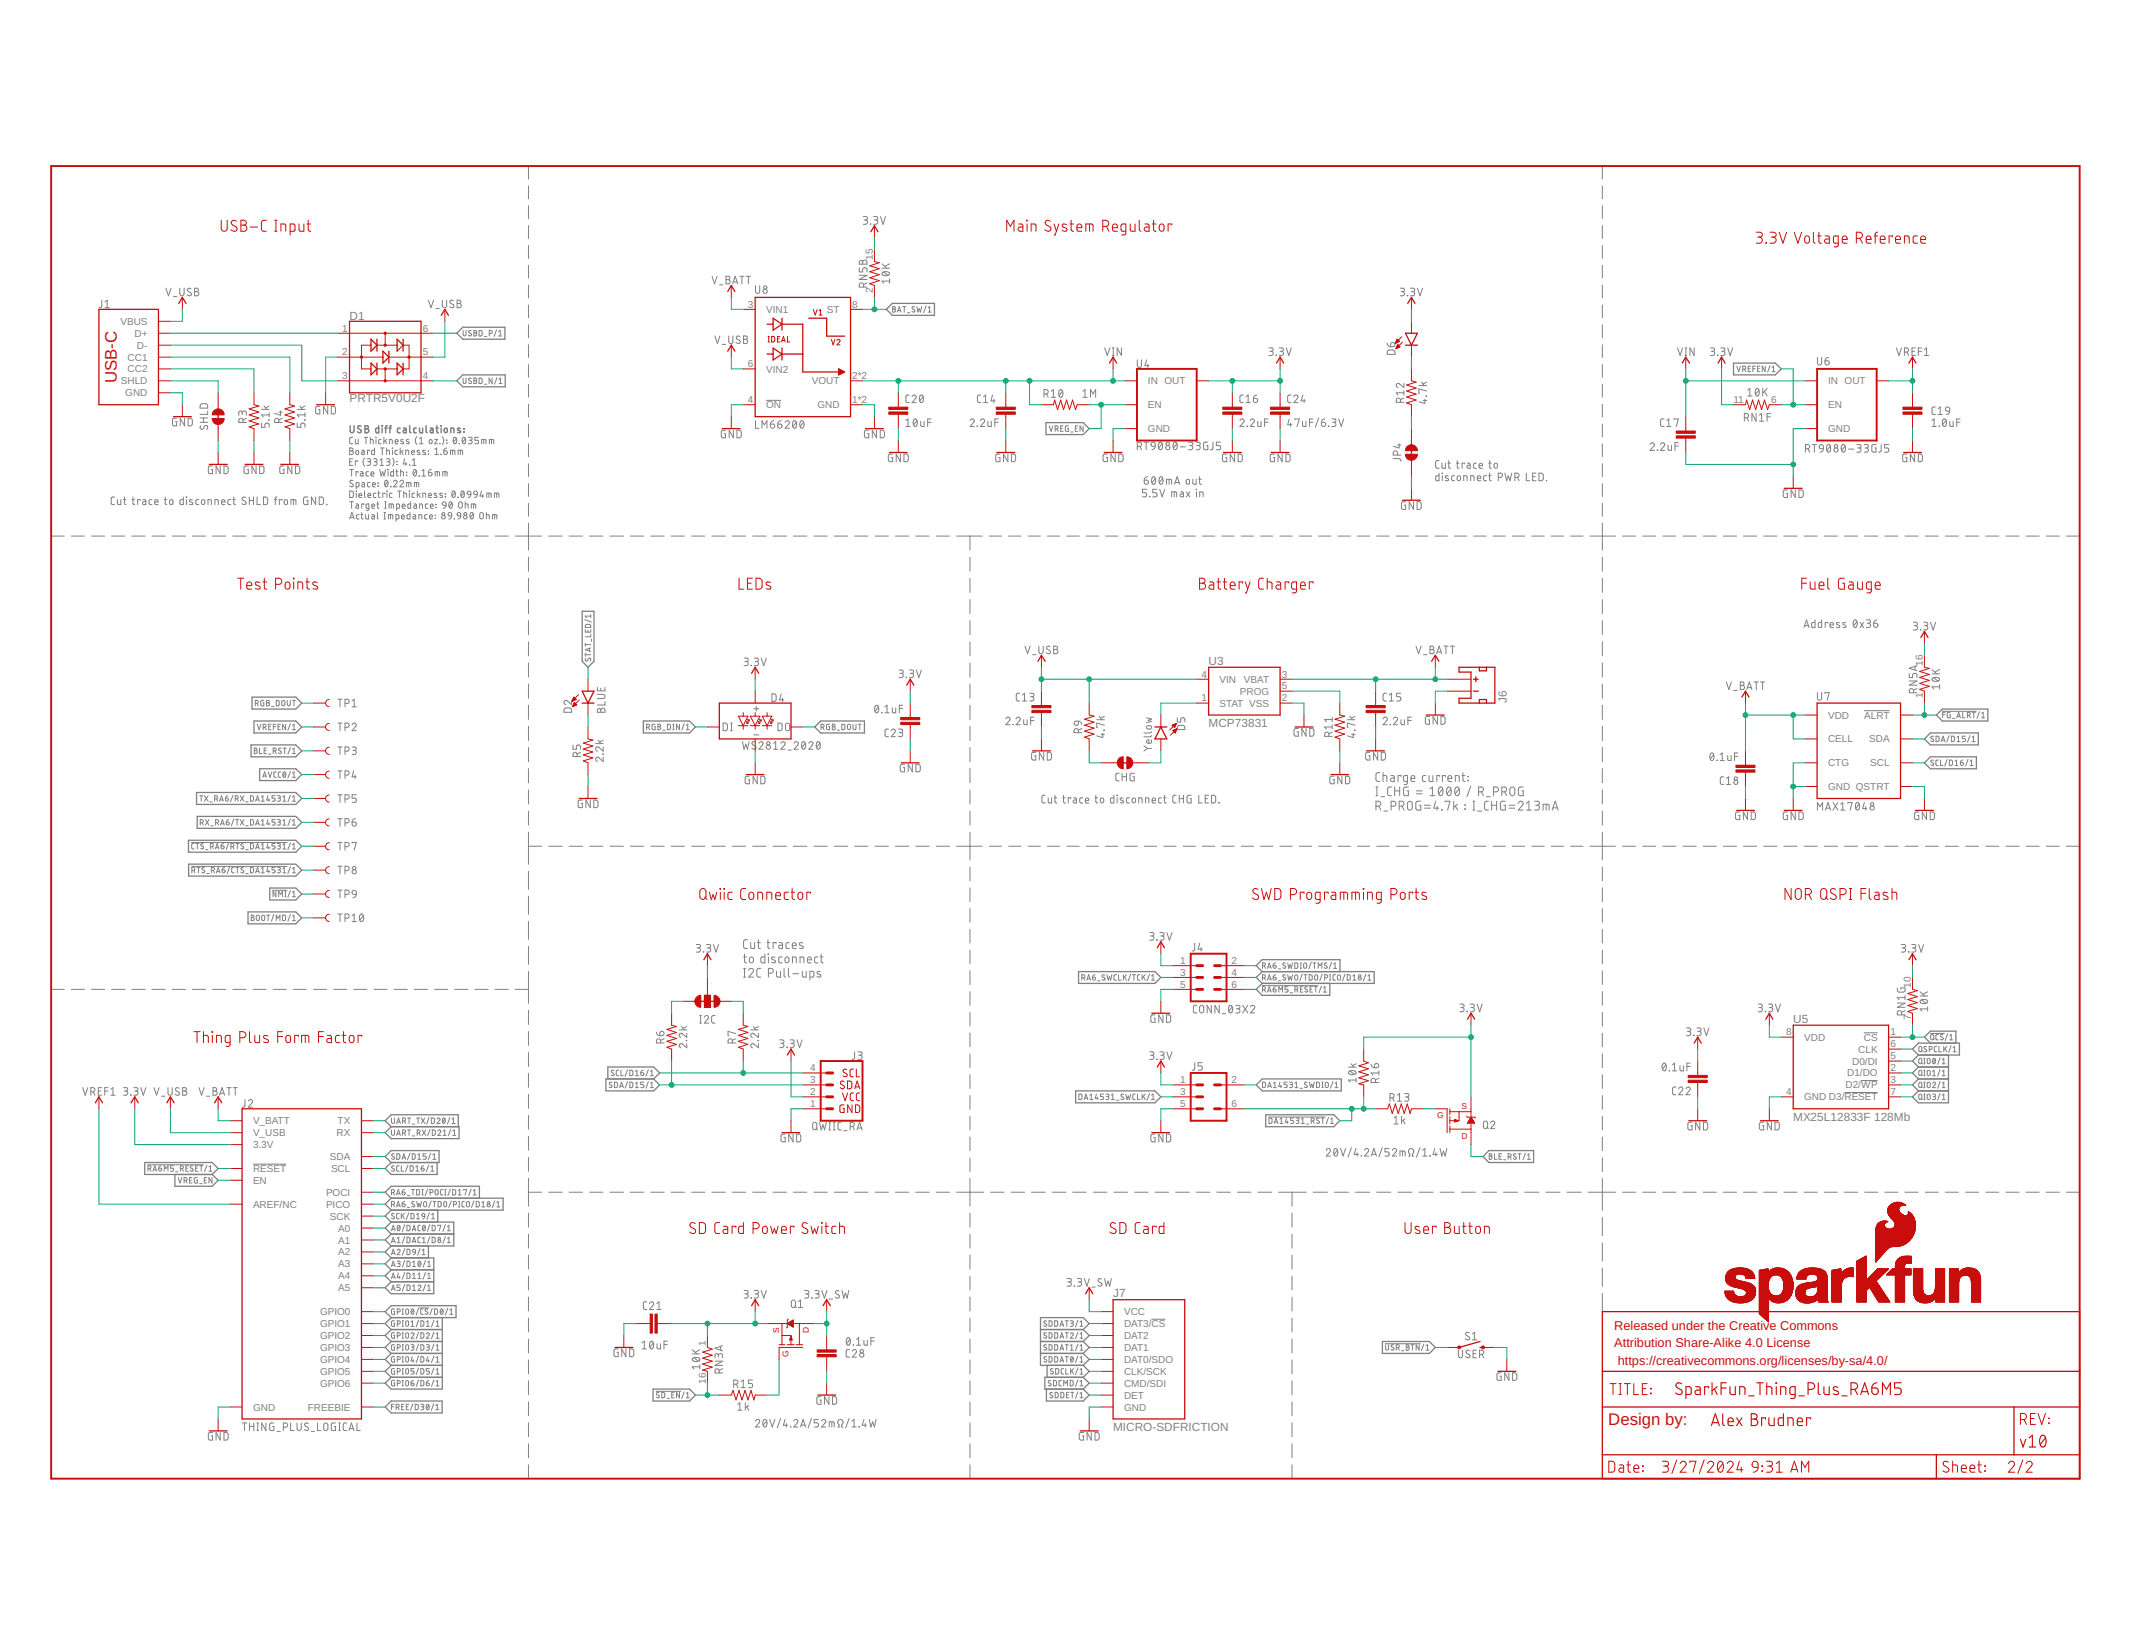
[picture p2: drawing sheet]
<svg xmlns="http://www.w3.org/2000/svg" width="279mm" height="216mm" viewBox="0 0 279 216" stroke-linecap="round" stroke-linejoin="round" font-family="sans-serif">
<defs><g id="words">
<g font-size="2.2" fill="#c90d0c">
<text x="15.3" y="50.3" transform="rotate(-90 15.3 50.3)">USB-C</text>
<text x="211" y="186.9">Design by:</text>
</g>
<g font-size="1.7" fill="#c90d0c">
<text x="211.7" y="174.4">Released under the Creative Commons</text>
<text x="211.7" y="176.7">Attribution Share-Alike 4.0 License</text>
<text x="212.2" y="179.1">https://creativecommons.org/licenses/by-sa/4.0/</text>
</g>
<g font-size="1.5" fill="#808080">
<text x="45.8" y="42">D1</text>
<text x="45.8" y="52.8">PRTR5V0U2F</text>
<text x="158.5" y="87.2">U3</text>
<text x="158.5" y="95.3">MCP73831</text>
<text x="197.7" y="92.2" transform="rotate(-90 197.7 92.2)">J6</text>
<text x="235.2" y="134.2">U5</text>
<text x="235.2" y="147">MX25L12833F 128Mb</text>
<text x="146" y="170.2">J7</text>
<text x="146" y="187.7">MICRO-SDFRICTION</text>
</g>
<g font-size="1.3" fill="#808080">
<text x="114.5" y="34.1" transform="rotate(-90 114.5 34.1)">15</text>
<text x="98.1" y="40.4">3</text>
<text x="100.5" y="41">VIN1</text>
<text x="108.5" y="41">ST</text>
<text x="111.8" y="40.4">8</text>
<text x="114.5" y="38.4" transform="rotate(-90 114.5 38.4)">2</text>
<text x="15.8" y="42.6">VBUS</text>
<text x="16.7" y="47.3">CC1</text>
<text x="17.6" y="44.2">D+</text>
<text x="18" y="45.7">D-</text>
<text x="44.9" y="43.5">1</text>
<text x="44.9" y="46.6">2</text>
<text x="55.4" y="43.5">6</text>
<text x="55.4" y="46.6">5</text>
<text x="15.9" y="50.4">SHLD</text>
<text x="16.4" y="52">GND</text>
<text x="16.7" y="48.9">CC2</text>
<text x="44.9" y="49.7">3</text>
<text x="55.4" y="49.7">4</text>
<text x="98.1" y="48.2">6</text>
<text x="98.1" y="52.9">4</text>
<text x="100.5" y="48.9">VIN2</text>
<text x="100.5" y="53.6">ON</text>
<text x="106.5" y="50.4">VOUT</text>
<text x="107.2" y="53.6">GND</text>
<text x="111.8" y="49.7">2*2</text>
<text x="111.8" y="52.9">1*2</text>
<text x="150.6" y="50.4">IN OUT</text>
<text x="150.6" y="53.6">EN</text>
<text x="227.4" y="52.9">11</text>
<text x="232.3" y="52.9">6</text>
<text x="239.8" y="50.4">IN OUT</text>
<text x="239.8" y="53.6">EN</text>
<text x="150.6" y="56.7">GND</text>
<text x="239.8" y="56.7">GND</text>
<text x="157.6" y="88.9">4</text>
<text x="160" y="89.6">VIN</text>
<text x="163.2" y="89.6">VBAT</text>
<text x="168.1" y="88.9">3</text>
<text x="252.2" y="87.3" transform="rotate(-90 252.2 87.3)">16</text>
<text x="157.6" y="92">1</text>
<text x="160" y="92.7">STAT VSS</text>
<text x="162.6" y="91.1">PROG</text>
<text x="168.1" y="90.4">5</text>
<text x="168.1" y="92">2</text>
<text x="239.8" y="94.3">VDD</text>
<text x="244.5" y="94.2">ALRT</text>
<text x="252.2" y="91.6" transform="rotate(-90 252.2 91.6)">1</text>
<text x="239.8" y="97.4">CELL</text>
<text x="239.8" y="100.5">CTG</text>
<text x="245.2" y="97.4">SDA</text>
<text x="245.3" y="100.5">SCL</text>
<text x="239.8" y="103.6">GND QSTRT</text>
<text x="154.8" y="126.4">1</text>
<text x="154.8" y="128">3</text>
<text x="154.8" y="129.6">5</text>
<text x="161.5" y="129.6">6</text>
<text x="161.5" y="128">4</text>
<text x="161.5" y="126.4">2</text>
<text x="250.7" y="129.6" transform="rotate(-90 250.7 129.6)">10</text>
<text x="234.3" y="135.8">8</text>
<text x="236.7" y="136.5">VDD</text>
<text x="244.5" y="136.5">CS</text>
<text x="248" y="137.4">6</text>
<text x="248" y="135.8">1</text>
<text x="250.7" y="133.9" transform="rotate(-90 250.7 133.9)">7</text>
<text x="106.3" y="143.6">2</text>
<text x="106.3" y="142.1">3</text>
<text x="106.3" y="140.5">4</text>
<text x="154.8" y="142.1">1</text>
<text x="154.8" y="143.6">3</text>
<text x="161.5" y="142.1">2</text>
<text x="234.3" y="143.6">4</text>
<text x="242.1" y="142.8">D2/WP</text>
<text x="242.3" y="141.2">D1/DO</text>
<text x="243" y="139.6">D0/DI</text>
<text x="243.8" y="138.1">CLK</text>
<text x="248" y="143.6">7</text>
<text x="248" y="142.1">3</text>
<text x="248" y="140.5">2</text>
<text x="248" y="139">5</text>
<text x="33.2" y="149">V_USB</text>
<text x="33.2" y="147.5">V_BATT</text>
<text x="44.1" y="149">RX</text>
<text x="44.3" y="147.5">TX</text>
<text x="106.3" y="145.2">1</text>
<text x="154.8" y="145.2">5</text>
<text x="161.5" y="145.2">6</text>
<text x="236.7" y="144.3">GND D3/RESET</text>
<text x="33.2" y="153.7">RESET</text>
<text x="33.2" y="150.6">3.3V</text>
<text x="33.2" y="155.3">EN</text>
<text x="43.3" y="152.2">SDA</text>
<text x="43.4" y="153.7">SCL</text>
<text x="33.2" y="158.4">AREF/NC</text>
<text x="42.8" y="158.4">PICO</text>
<text x="42.8" y="156.8">POCI</text>
<text x="43.3" y="160">SCK</text>
<text x="44.4" y="161.5">A0</text>
<text x="44.4" y="163.1">A1</text>
<text x="44.4" y="164.7">A2</text>
<text x="44.4" y="166.2">A3</text>
<text x="44.4" y="167.8">A4</text>
<text x="42" y="172.5">GPIO0</text>
<text x="44.4" y="169.4">A5</text>
<text x="147.4" y="172.5">VCC</text>
<text x="42" y="178.8">GPIO4</text>
<text x="42" y="177.2">GPIO3</text>
<text x="42" y="175.6">GPIO2</text>
<text x="42" y="174.1">GPIO1</text>
<text x="92.6" y="176.5" transform="rotate(-90 92.6 176.5)">1</text>
<text x="147.4" y="174.1">DAT3/CS</text>
<text x="147.4" y="178.8">DAT0/SDO</text>
<text x="147.4" y="175.6">DAT2</text>
<text x="147.4" y="177.2">DAT1</text>
<text x="33.2" y="185">GND</text>
<text x="40.4" y="185">FREEBIE</text>
<text x="42" y="181.9">GPIO6</text>
<text x="42" y="180.3">GPIO5</text>
<text x="92.6" y="181.5" transform="rotate(-90 92.6 181.5)">16</text>
<text x="147.4" y="181.9">CMD/SDI</text>
<text x="147.4" y="185">GND</text>
<text x="147.4" y="180.3">CLK/SCK</text>
<text x="147.4" y="183.5">DET</text>
</g>
<g font-size="1.1" fill="#c90d0c">
<text x="188.5" y="146.7">G</text>
<text x="191.7" y="149.3">D</text>
<text x="191.7" y="145.4">S</text>
<text x="102.2" y="174.9" transform="rotate(-90 102.2 174.9)">S</text>
<text x="103.4" y="178.1" transform="rotate(-90 103.4 178.1)">G</text>
<text x="106.1" y="174.9" transform="rotate(-90 106.1 174.9)">D</text>
</g>
</g></defs>
<g fill="none" stroke="#808080" stroke-width=".13">
<path d="M13.4 39.4v.8a.24 .24 0 0 1-.4 .2M13.8 39.6l.3-.2v1M21.8 37.8l.3 1 .3-1M22.8 38.9h.4M23.6 37.8v.7a.29 .29 0 0 0 .3 .3 .29 .29 0 0 0 .3-.3v-.7M25.1 37.9l-.2-.1a.23 .23 0 0 0-.3 .1 .23 .23 0 0 0 .1 .3l.3 .2a.22 .22 0 0 1 .1 .2 .22 .22 0 0 1-.2 .2l-.3-.1M25.5 37.8h.3a.22 .22 0 0 1 .2 .2 .22 .22 0 0 1-.1 .2h-.1a.28 .28 0 0 1 .3 .3 .28 .28 0 0 1-.3 .3h-.3zM25.5 38.2h.3M56.2 39.4l.3 1 .4-1M58 39.4l.1 .8a.28 .28 0 0 0 .3 .2 .28 .28 0 0 0 .2-.3v-.7M59.5 39.5l-.1-.1a.24 .24 0 0 0-.4 .1 .24 .24 0 0 0 .1 .3l.3 .1a.23 .23 0 0 1 .1 .3 .23 .23 0 0 1-.2 .2l-.3-.2M60 39.4h.2a.22 .22 0 0 1 .2 .3l-.2 .1h.2a.28 .28 0 0 1 .1 .4 .28 .28 0 0 1-.3 .2h-.2z"/>
<path d="M60 39.8h.2M69.3 21.8v1.7M69.3 24.4v1.7M69.3 27v1.7M69.3 29.6v1.7M69.3 32.2v1.7M69.3 34.8v1.7M69.3 37.4v1.7M93.4 36.2l.3 1 .4-1M94.4 37.4h.4M95.2 36.2l.4 .1a.23 .23 0 0 1 .1 .2 .23 .23 0 0 1-.2 .2 .28 .28 0 0 1 .3 .3 .28 .28 0 0 1-.3 .2h-.3zM95.2 36.7h.3"/>
<path d="M96.1 37.2l.3-1 .4 1M96.2 37h.5M97 36.2h.6M97.3 36.2v1M97.9 36.2h.5M98.2 36.2v1M99.1 37.5v.7a.28 .28 0 0 0 .3 .3 .28 .28 0 0 0 .3-.3v-.7M112.7 35.1v.6h.5v-.5l.2-.1 .3 .1v.5M112.7 36.1h1l-1 .6h1M112.8 34.3a.22 .22 0 0 1 .2-.1 .22 .22 0 0 1 .2 .2v-.1a.27 .27 0 0 1 .3-.2 .27 .27 0 0 1 .2 .3v.2h-1zM113.2 34.4v.2M113.2 28.4h.4a.22 .22 0 0 1 .2 .2 .22 .22 0 0 1-.2 .3h-.3"/>
<path d="M113.3 37.7v-.3a.29 .29 0 0 0-.3-.3 .29 .29 0 0 0-.3 .3v.3h1M113.5 28.9a.29 .29 0 0 1 .3 .2 .29 .29 0 0 1-.3 .3h-.3M113.7 37.1l-.4 .2M114.2 29.4h.1M114.6 28.4h.3a.22 .22 0 0 1 .2 .2 .22 .22 0 0 1-.2 .3h-.2M114.9 28.9h.1a.28 .28 0 0 1 .1 .3 .28 .28 0 0 1-.2 .2h-.3M115.5 28.4l.3 1 .4-1M115.7 35.2h1M115.7 34.6l.6 .6M115.8 35.8a.63 .63 0 0 1 .9 .1 .59 .59 0 0 1-1 0zM115.9 35.7l.6 .4M116.7 36.9h-1l.2 .2"/>
<path d="M116.7 36.6v.5M116.7 34.6l-.6 .3M183.7 37.8h.3a.23 .23 0 0 1 .2 .2 .23 .23 0 0 1-.1 .2h-.3M184 38.2l.1 .1a.27 .27 0 0 1 .1 .3 .27 .27 0 0 1-.2 .2h-.3M184.6 38.8h.1zM185 37.8h.4a.22 .22 0 0 1 .2 .2 .22 .22 0 0 1-.1 .2h-.4M185.3 38.2a.28 .28 0 0 1 .3 .3 .28 .28 0 0 1-.3 .3h-.3M185.9 37.8l.4 1 .3-1M210.2 21.8v1.7M210.2 24.4v1.7M210.2 27v1.7M210.2 29.6v1.7"/>
<path d="M210.2 32.2v1.7M210.2 34.8v1.7M210.2 37.4v1.7M13.8 40.4h.6M23.2 54.9h-.4l-.2 .1v.6l.1 .2 .5 .1v-.6h-.2M24.2 54.9v1l-.6-1v1M24.7 54.9h.4l.1 .1v.6l-.1 .2-.4 .1zM26.2 55.4h1M26.2 54.8h1M26.3 55.8v.2a.24 .24 0 0 0 0 .3 .24 .24 0 0 0 .4-.1l.1-.3a.23 .23 0 0 1 .3-.1 .23 .23 0 0 1 .1 .2l-.1 .3M26.3 53h.2h.6l.1 .1v.4h-1zM26.7 54.8v.6"/>
<path d="M27.2 53.9v.5h-1M31.8 54.2a.28 .28 0 0 1 .2-.3 .28 .28 0 0 1 .3 .3v.3M31.8 54.4v-.3a.22 .22 0 0 0-.4-.2l-.1 .2v.4M31.9 55.4v-.4a.28 .28 0 0 0-.4-.1 .28 .28 0 0 0-.2 .2v.3h1M32.3 54.9l-.4 .2M34.3 55.5v.5h.5v-.3a.28 .28 0 0 1 .2-.2 .28 .28 0 0 1 .3 .2v.3M34.3 53.7h1M34.6 53.3l.4 .4M35.2 55.1h.1zM35.3 54.1v.6M35.3 54.4h-1l.2 .3M35.3 53.3l-.5 .2"/>
<path d="M36.6 55.4v-.4a.28 .28 0 0 0-.4-.1 .28 .28 0 0 0-.2 .2v.3h1M36.6 54.1h.4M36.8 53.9v.6l-.8-.3M37 54.9l-.4 .2M39 55.5v.5h.5v-.3a.28 .28 0 0 1 .2-.2 .28 .28 0 0 1 .3 .2v.3M39 53.7h1M39.3 53.3l.4 .4M39.9 55.1h.1zM40 54.4h-1l.2 .3M40 54.1v.6M40 53.3l-.5 .2M42 53.3h-.5l-.1 .1v.7l.1 .2h.5v-.6h-.2"/>
<path d="M43 53.3v1l-.6-1v1M43.5 53.3h.3l.2 .2v.5l-.2 .3h-.3zM45.9 58.8l.4 .1v.2h-.2a.24 .24 0 0 1 .3 .3 .24 .24 0 0 1-.3 .2h-.2zM45.9 59.1h.2M46.3 57.4h-.3l-.1 .2v.5l.4 .1M46.6 57.6l.1 .6h.3v-.6M46.7 59.1h.2h.1v.5l-.3-.1zM47.5 59.1h.2l.1 .1v.4h-.3l-.1-.2 .4-.1M47.8 57.4h.4M48 57.4v.8M48.5 59.1h-.3v.5M48.6 57.6l.3 .1 .1 .5"/>
<path d="M48.6 57.4v.8M49.1 58.8v.8h-.3v-.5h.3M49.3 57.4h.1M49.3 57.6v.6M49.9 58.8h.5M50 57.6l-.3 .1v.4l.3 .1M50.1 58.8v.8M50.4 57.4v.8M50.5 57.8l.2 .4M50.7 59.1h.4v.5M50.7 58.8v.8M50.7 57.6l-.3 .3"/>
<path d="M51.1 58.2v-.6l.3 .1 .1 .5M51.5 58.8h.1M51.5 59.1v.5M51.8 57.9h.4l-.1-.2h-.2l-.1 .4 .1 .1h.3M52.2 59.1h-.3l-.1 .1v.4h.4M52.5 58.8v.8M52.7 59.2l.2 .4M52.9 59.1l-.4 .2M52.9 57.7l-.2-.1-.1 .1 .3 .3v.2h-.3M53.2 59.6v-.5h.4v.5M53.6 57.7l-.2-.1-.1 .1 .1 .2 .3 .1-.1 .2h-.3M54 59.3h.4l-.1-.2h-.3v.4l.1 .1h.3"/>
<path d="M54.7 57.3l-.2 .5 .2 .5M55 58.2h.5M55 57.6l.3-.2v.8M55.1 59.1h-.3l-.1 .1 .4 .2v.2h-.4M55.8 59.1h-.2l-.2 .1 .4 .2v.2h-.4M56.2 59.1v.1zM56.2 59.5v.1zM56.3 57.7l.2-.1 .2 .1-.1 .5-.3-.1zM57 57.6h.4l-.4 .6h.4M57 59.6h.5M57 58.9l.3-.1v.8M57.2 40.5h.4"/>
<path d="M57.7 58.2h.1M57.8 59.6h.1zM58 57.3l.2 .5-.2 .5M58.2 59.1h.3a.25 .25 0 0 1 .1 .5 .24 .24 0 0 1-.4-.2zM58.6 58.8a.4 .4 0 0 0-.4 .3M58.6 57.7h.1M58.6 58.1h.1M59.1 59.6v-.5h.5l.1 .5M59.4 59.1v.5M59.6 57.4h.1a.5 .5 0 0 1 0 .8 .54 .54 0 0 1-.1-.8zM59.9 57.6l-.4 .4M60.1 59.6v-.5h.6v.5"/>
<path d="M60.2 58.2h.1M60.4 59.1v.5M60.7 57.4h.2a.5 .5 0 0 1 0 .8 .51 .51 0 0 1-.2-.8zM60.7 43.3v.6a.19 .19 0 0 0 .2 .2 .19 .19 0 0 0 .2-.1v-.7M60.7 49.6v.5a.19 .19 0 0 0 .2 .2 .19 .19 0 0 0 .2-.2v-.5M61 57.6l-.3 .4M61.4 57.4h.5l-.1 .3h-.2M61.7 57.7l.2 .2v.2l-.5 .1M61.8 43.4l-.2-.1-.1 .2 .3 .3v.2l-.1 .1-.3-.1M61.8 49.7l-.2-.1-.1 .2 .3 .3v.1l-.1 .1-.3-.1M62.2 43.3l.3 .1v.2l-.1 .1a.2 .2 0 0 1 .1 .2 .2 .2 0 0 1-.1 .2h-.2zM62.2 49.6l.3 .1v.1l-.1 .1a.19 .19 0 0 1 .1 .2 .19 .19 0 0 1-.1 .2h-.2z"/>
<path d="M62.2 43.7h.2M62.2 49.9h.2M62.8 57.4h-.5v.3l.4 .1 .1 .1-.1 .3h-.4M62.8 43.3l.4 .1v.6l-.1 .1h-.3zM62.8 49.6l.4 .1v.4v.2h-.4zM63.2 58.2v-.6l.5 .1 .1 .5M63.5 57.6v.6M63.5 44.1h.4M63.5 50.4h.4M64.2 43.8h.2a.2 .2 0 0 0 .2-.2 .2 .2 0 0 0-.2-.3h-.2v.8M64.2 58.2v-.6l.5 .1 .1 .5M64.5 57.6v.6"/>
<path d="M64.6 49.6v.7l-.4-.7v.7M65.1 43.3l-.3 .8M65.2 49.5l-.3 .9M65.4 44.1h.4M65.4 43.5l.2-.2v.8M65.4 50.3h.4M65.4 49.8l.3-.2v.7M69.3 40v1.7M69.3 42.6v1.7M69.3 45.2v1.7M69.3 47.8v1.7M69.3 50.4v1.7"/>
<path d="M69.3 53v1.7M69.3 55.6v1.7M69.3 58.2v1.7M93.8 44.1l.3 1 .3-1M94.7 45.2h.5M95.2 56.4l-.5 .1-.1 .7 .1 .2h.5v-.5h-.2M95.6 44.1v.8a.28 .28 0 0 0 .3 .2 .28 .28 0 0 0 .2-.3v-.7M96.2 56.4v1l-.5-1v1M96.7 56.4l.3 .1 .2 .1v.7l-.2 .1h-.3zM97 44.2l-.2-.1a.21 .21 0 0 0-.2 .1 .21 .21 0 0 0 .1 .3l.4 .2a.22 .22 0 0 1-.2 .4l-.4-.2M97.5 44.1h.3a.22 .22 0 0 1 .2 .2 .22 .22 0 0 1-.2 .2 .28 .28 0 0 1 .3 .3 .28 .28 0 0 1-.3 .3h-.3zM97.5 44.5h.3"/>
<path d="M99.1 55.2v1h.4M99.9 56.2v-1l.4 .5 .3-.5v1M100.5 52.5h2M101 55.6h.4a.28 .28 0 0 1 .2 .3 .28 .28 0 0 1-.3 .3 .28 .28 0 0 1-.3-.3zM101.5 55.2a.47 .47 0 0 0-.5 .4M102 55.6h.4a.28 .28 0 0 1 .2 .3 .28 .28 0 0 1-.3 .3 .28 .28 0 0 1-.3-.3zM102.5 55.2a.43 .43 0 0 0-.5 .4M103 55.4a.28 .28 0 0 1 .4-.2 .28 .28 0 0 1 .1 .4l-.5 .6h.5M104.1 55.2h.1a.59 .59 0 0 1 0 1 .63 .63 0 0 1-.1-1zM104.5 55.4l-.5 .5M105 55.2h.2a.59 .59 0 0 1 0 1 .61 .61 0 0 1-.2-1zM105.4 55.4l-.4 .5"/>
<path d="M114 56.4l-.5 .1h-.1v.7l.1 .2h.5v-.5h-.2M115 56.4v1l-.6-1v1M115.5 56.4l.3 .1 .2 .1v.5l-.2 .3h-.3zM117.1 59.6h-.3l-.2 .1-.1 .6 .1 .2 .5 .1v-.6h-.2M117.1 40.2l.3 .1v.1l-.1 .1 .2 .1-.1 .3h-.3zM117.1 40.5h.2M117.7 40.9l.3-.7 .2 .7M117.8 40.7h.3M118.1 59.6v1l-.5-1v1M118.4 40.2h.4M118.6 59.6h.4l.1 .1v.6l-.1 .2-.4 .1zM118.6 40.2v.7"/>
<path d="M118.8 55.9h.6M118.8 55.2l.3-.3v1M119 41h.4M119.3 51.8h-.4l-.1 .2 .1 .7 .4 .1M119.6 52a.27 .27 0 0 1 .4-.2 .27 .27 0 0 1 .1 .5l-.5 .5h.6M119.9 55l.2-.1a.59 .59 0 0 1 0 1 .63 .63 0 0 1-.2-.9zM120 40.3l-.2-.1-.2 .2 .4 .3v.2h-.2l-.2-.1M120.3 40.2l.1 .7 .2-.5 .1 .5 .2-.7M120.3 55.2l-.5 .5M120.7 51.9l.2-.1a.59 .59 0 0 1 0 1 .63 .63 0 0 1-.2-.9zM120.8 55.3v.6h.1h.3v-.6M121.1 52l-.5 .6"/>
<path d="M121.5 40.1l-.3 .9M121.7 55.4h.4M121.8 40.9h.4M121.8 40.4l.1-.2v.7M122.1 54.9h-.4v1M127.3 55.2a.28 .28 0 0 1 .4-.3 .28 .28 0 0 1 0 .5l-.4 .5h.5M128.2 55.9h.1M128.6 55.2l.1-.1a.27 .27 0 0 1 .3-.1 .27 .27 0 0 1 .1 .4l-.5 .5h.6M128.7 51.8h-.4l-.1 .2v.7l.5 .1M129 52.8h.6M129 52l.3-.2v1M129.6 55.3v.6h.2h.2v-.6"/>
<path d="M130.2 51.8l-.2 .8h.5M130.4 52.4v.4M130.5 55.4h.4M130.9 54.9h-.4v1M131.2 59.6h-.4l-.2 .1v.6l.1 .2 .5 .1v-.6h-.2M132.2 59.6v1l-.6-1v1M132.7 59.6h.4l.1 .1v.6l-.1 .2-.4 .1zM136.9 51.7l.5-.1a.28 .28 0 0 0 .1-.3 .28 .28 0 0 0-.3-.2h-.3v1M137.3 51.7l.2 .4M137.6 55.9l.3 .7 .2-.7M137.9 52.1h.6M137.9 51.3l.3-.2v1"/>
<path d="M138.4 56.3l.3-.1a.2 .2 0 0 0 .1-.2 .2 .2 0 0 0-.2-.1h-.2v.7M138.6 56.3l.2 .3M139 51.2l.1-.1a.61 .61 0 0 1 0 1 .63 .63 0 0 1-.1-.9zM139.1 56.2h.3M139.4 51.3l-.5 .6M139.4 55.9h-.3v.7h.3M140.1 55.9h-.3l-.1 .5 .1 .2h.3v-.4h-.1M140.4 56.7h.4M141.1 56.2h.2M141.4 55.9h-.3v.7h.3M142 51.3l.3-.2v1M142 52.1h.6"/>
<path d="M142.1 55.9v.7l-.4-.7v.7M143 52.1v-1l.4 .6 .3-.6v1M144.9 45.6l.3 1 .4-1M145.3 59.6h-.4l-.2 .1v.6l.1 .2 .5 .1v-.6h-.2M145.9 45.6h.2M145.9 46.6h.2M146 45.6v1M146.3 59.6v1l-.6-1v1M146.7 59.6h.5l.1 .1v.6l-.1 .2-.5 .1zM147.1 45.6v1l-.6-1v1M149.2 58.5h.3a.28 .28 0 0 0 .2-.2 .28 .28 0 0 0-.2-.3h-.3v1M149.2 47.2v.8a.27 .27 0 0 0 .3 .2 .27 .27 0 0 0 .2-.3v-.7"/>
<path d="M149.5 58.5l.2 .5M150.1 58h.5M150.3 58v1M150.4 47.2l-.2 .8h.5M150.6 47.8v.4M151 58.1a.28 .28 0 0 1 .3-.1 .28 .28 0 0 1 .2 .3v.2h-.4zM151.5 58.5a.43 .43 0 0 1-.4 .5M152.1 58.1l.1-.1a.57 .57 0 0 1 0 1 .63 .63 0 0 1-.1-.9zM152.4 58.2l-.4 .6M154 58.1l.1-.1a.57 .57 0 0 1 0 1 .63 .63 0 0 1-.1-.9zM154.4 58.2l-.5 .6M154.8 58.6h.7"/>
<path d="M155.9 58h.4a.22 .22 0 0 1 .1 .3l-.4 .1M156.2 58.4a.28 .28 0 0 1 .3 .3 .28 .28 0 0 1-.3 .3h-.3M156.9 58h.4a.23 .23 0 0 1 .1 .3 .23 .23 0 0 1-.2 .1h-.2M157.2 58.4l.1 .1a.28 .28 0 0 1 .1 .3 .28 .28 0 0 1-.2 .2h-.3M158.4 58h-.3l-.2 .1v.7l.1 .2h.4v-.6h-.1M159.1 58v.8a.24 .24 0 0 1-.3 .2M160.1 58h-.5v.4h.3a.28 .28 0 0 1 .2 .3 .28 .28 0 0 1-.2 .3h-.3M160.9 59.6h-.3l-.2 .1v.6l.1 .2 .4 .1v-.6h-.2M161.9 59.6v1l-.5-1v1M162.4 59.6h.4l.1 .1 .1 .6-.2 .2-.4 .1zM162.6 55.2l.2-.2h.3l.1 .3-.6 .6h.6M163.1 51.8h-.3l-.2 .2 .1 .7 .4 .1"/>
<path d="M163.4 52.8h.6M163.4 52l.3-.2v1M163.6 55.9h.1M164 55.2a.28 .28 0 0 1 .4-.3 .28 .28 0 0 1 .1 .5l-.5 .5h.5M164.4 52.3h.3a.28 .28 0 0 1 .3 .3 .28 .28 0 0 1-.3 .2 .28 .28 0 0 1-.3-.3zM164.9 51.8a.43 .43 0 0 0-.5 .5M165 55.3v.6h.1h.3v-.6M165.9 55.4h.4M166.3 54.9h-.4v1M166.5 45.6h.3a.22 .22 0 0 1 .2 .3 .22 .22 0 0 1-.2 .2h-.2M166.7 46.1a.28 .28 0 0 1 .3 .3 .28 .28 0 0 1-.3 .2h-.2M167.2 59.6h-.4l-.2 .1v.6l.1 .2 .5 .1v-.6h-.2"/>
<path d="M167.4 46.6h.1M167.8 45.6h.3a.22 .22 0 0 1 .3 .3 .22 .22 0 0 1-.3 .2h-.2M168.1 46.1h.1a.28 .28 0 0 1 .2 .3 .28 .28 0 0 1-.3 .2h-.3M168.2 59.6v1l-.6-1v1M168.7 59.6h.4l.1 .1v.6l-.1 .2-.4 .1zM168.7 45.6l.4 1 .3-1M169.1 54.9l-.2 .8h.6M169.3 55.5v.4M169.4 51.8h-.4l-.1 .2v.7l.5 .1M169.7 52a.27 .27 0 0 1 .4-.2 .27 .27 0 0 1 .1 .5l-.5 .5h.6M169.9 55.1v-.2h.5l-.3 1M170.9 55.3v.6h.1h.3v-.6"/>
<path d="M170.9 51.8l-.2 .8h.5M171.1 52.4v.4M171.8 55.4h.4M172.2 54.9h-.4v1M173 54.8l-.5 1.2M173.3 55.4h.4a.28 .28 0 0 1 .2 .3 .28 .28 0 0 1-.3 .2 .28 .28 0 0 1-.3-.2zM173.8 54.9a.43 .43 0 0 0-.5 .5M174.3 55.9h.1M174.7 54.9h.3a.22 .22 0 0 1 .2 .3 .22 .22 0 0 1-.2 .2h-.2M175 55.4h.1a.28 .28 0 0 1 .1 .3 .28 .28 0 0 1-.2 .2h-.3M175.6 54.9l.3 1 .4-1M182 45a.47 .47 0 0 0 .4 .5"/>
<path d="M182.1 46l.1-.1h.6l.2 .2v.4h-1zM182.5 45a.29 .29 0 0 1 .4 .1 .29 .29 0 0 1-.2 .4h-.3zM183.3 59.7v-.3a.29 .29 0 0 0-.3-.3 .29 .29 0 0 0-.2 .3v.3h1M183.3 58.4h.5M183.5 58.2v.6l-.7-.3M183.7 52.8v-.3a.28 .28 0 0 0-.3-.3 .28 .28 0 0 0-.2 .3v.3h.9M184.1 50.3v.5l-.5-.4a.28 .28 0 0 0-.4 0 .28 .28 0 0 0 .2 .4M184.1 52.2l-.4 .2M184.1 51.5h-.9l.2 .3M184.1 51.2v.6M186.1 50.6h1M186.5 50.1l.3 .5"/>
<path d="M186.7 52.5h.4M186.9 52.4v.5l-.8-.2M187.1 51.9v.1zM187.1 51.3l-1-.3v.6h.1M187.1 50.1l-.5 .3M210.2 40v1.7M210.2 42.6v1.7M210.2 45.2v1.7M210.2 47.8v1.7M210.2 50.4v1.7M210.2 53v1.7M210.2 55.6v1.7"/>
<path d="M210.2 58.2v1.7M216.5 58.3a.28 .28 0 0 1 .3-.2 .28 .28 0 0 1 .1 .4l-.4 .6h.5M217.4 59v.1zM217.8 58.3l.3-.2 .3 .1-.1 .3-.5 .6h.6M218.3 54.9l-.4 .1-.1 .2v.6l.5 .1M218.6 55.9h.6M218.6 55.2l.3-.3v1M218.8 58.4v.6l.2 .1h.2v-.7M219.6 55.1v-.2h.6l-.3 1M219.7 58.5h.5M220 45.6l.4 1 .3-1M220.2 58.1h-.5v1"/>
<path d="M221 45.6h.3M221 46.6h.3M221.1 45.6v1M222.2 45.6v1l-.5-1v1M224.4 45.6h.3a.22 .22 0 0 1 .2 .3 .22 .22 0 0 1-.2 .2h-.2M224.6 46.1a.28 .28 0 0 1 .3 .3 .28 .28 0 0 1-.3 .2h-.2M225.3 46.6h.1M225.7 45.6h.4a.22 .22 0 0 1 .2 .3 .22 .22 0 0 1-.2 .2h-.3M226 46.1h.1a.28 .28 0 0 1 .2 .3 .28 .28 0 0 1-.3 .2h-.3M226.6 45.6l.3 1 .4-1M227.8 48l.3 .7 .2-.7M228.6 48.4h.2a.2 .2 0 0 0 .2-.2 .2 .2 0 0 0-.2-.2h-.2v.7"/>
<path d="M228.8 54.8h.3a.29 .29 0 0 0 .3-.3 .29 .29 0 0 0-.3-.3h-.3v1M228.8 48.4l.2 .3M229.2 54.8l.2 .4M229.3 51.9h.5M229.3 51.2l.2-.3v1M229.3 48.4h.3M229.6 48h-.3v.7h.3M229.9 48.4h.4M230.3 48h-.4v.7M230.4 51l.1-.1a.59 .59 0 0 1 0 1 .63 .63 0 0 1-.1-.9zM230.4 54.2v1l-.6-1v1M230.5 48.4h.3"/>
<path d="M230.7 51.2l-.4 .5M230.8 54.5l.3-.3v1M230.8 55.2h.6M230.9 48h-.4v.7h.4M231.2 50.9v1M231.5 51.3l.3 .6M231.5 48v.7l-.3-.7v.7M231.8 50.9l-.6 .7M231.8 54.7h.4M232.2 48l-.3 .8M232.2 54.2h-.4v1M232.5 48.7h.3"/>
<path d="M232.5 48.2l.1-.2v.7M236.8 58.9l.4-.1a.28 .28 0 0 0 .2-.3 .28 .28 0 0 0-.3-.2h-.3v1M237.2 58.9l.2 .4M237.7 58.3h.6M238 58.3v1M238.4 46.9v.8a.28 .28 0 0 0 .3 .2 .28 .28 0 0 0 .3-.3v-.7M238.7 58.4l.1-.1a.27 .27 0 0 1 .4 .3v.3l-.5-.1-.1-.2zM239.2 58.9a.43 .43 0 0 1-.5 .4M239.4 47.3h.3a.28 .28 0 0 1 .3 .3 .28 .28 0 0 1-.3 .3 .28 .28 0 0 1-.3-.3zM239.7 58.4l.2-.1a.59 .59 0 0 1 0 1 .63 .63 0 0 1-.2-.9zM239.8 46.9a.43 .43 0 0 0-.4 .4M240.1 58.5l-.5 .6"/>
<path d="M241.6 58.4l.2-.1a.57 .57 0 0 1 0 1 .63 .63 0 0 1-.2-.9zM242 58.5l-.4 .6M242.5 58.9h.7M243.6 58.3h.3a.22 .22 0 0 1 .2 .2 .22 .22 0 0 1-.2 .3h-.2M243.8 58.8a.28 .28 0 0 1 .3 .2 .28 .28 0 0 1-.3 .3h-.2M244.5 58.3h.4a.22 .22 0 0 1 .2 .2 .22 .22 0 0 1-.2 .3h-.3M244.8 58.8h.1a.28 .28 0 0 1 .2 .3 .28 .28 0 0 1-.3 .2h-.3M246.1 58.3h-.4l-.1 .1-.1 .7 .1 .2h.5v-.5h-.2M246.8 58.3l-.1 .9-.3 .1M247.8 58.3h-.6v.5h.3a.28 .28 0 0 1 .3 .2 .28 .28 0 0 1-.3 .3h-.3M248.8 45.6l.3 1 .3-1M249.8 46.2h.4a.28 .28 0 0 0 .2-.4 .28 .28 0 0 0-.3-.2h-.3v1"/>
<path d="M250.1 59.6h-.3l-.2 .1v.6l.1 .2 .4 .1v-.6h-.1M250.1 46.2l.3 .4M250.8 46.1h.3M251.1 59.6v1l-.5-1v1M251.2 45.6h-.4v1h.4M251.6 59.6h.4l.2 .1v.6l-.2 .2-.4 .1zM251.6 46.1h.5M252.1 45.6h-.5v1M252.4 46.6h.6M252.4 45.8l.3-.2v1M253.4 55.2l.3-.3v1M253.4 55.9h.6"/>
<path d="M253.9 53.4h-.4l-.1 .2v.7l.5 .1M254.2 54.4h.6M254.2 53.6l.3-.2v1M254.4 55.9h.1M254.9 55l.2-.1a.59 .59 0 0 1 0 1 .63 .63 0 0 1-.2-.9zM255.3 55.2l-.5 .5M255.3 53.4h.1a.27 .27 0 0 1 .4 .3v.2h-.5l-.1-.2zM255.8 55.3v.6h.1h.3v-.6M255.8 53.9a.43 .43 0 0 1-.5 .5M256.7 55.4h.4M257.1 54.9h-.4v1M6.7 70.3h1.7"/>
<path d="M9.4 70.3h1.7M12 70.3h1.7M14.6 70.3h1.8M15 65.2h-.3l-.1 .2v.7l.4 .1M15.4 65.5v.6l.2 .1h.3v-.7M16.2 65.5h.3M16.3 65.2v.8l.1 .2h.1M17.3 70.3h1.7M17.3 65.5h.4M17.4 65.2v.8l.3 .2M18.4 65.6v-.1h-.3v.7M18.7 65.5l.3 .1 .1 .1v.5h-.2a.19 .19 0 0 1-.2-.2 .19 .19 0 0 1 .2-.2h.2"/>
<path d="M19.9 65.5l-.3 .1v.1v.4l.3 .1M19.9 70.3h1.8M20.3 65.8h.4v-.1a.22 .22 0 0 0-.2-.2 .22 .22 0 0 0-.2 .2v.4l.4 .1M21.6 65.5h.3M21.7 65.2v.8l.2 .2M22.4 65.6h.3v.5a.23 .23 0 0 1-.3 .1 .23 .23 0 0 1-.2-.2zM22.6 70.3h1.7M24 65.2v1h-.3l-.1-.2v-.4l.4-.1M24.4 65.2h.1zM24.5 65.5v.7M25.2 65.6l-.2-.1-.2 .1 .1 .2 .4 .2v.1a.3 .3 0 0 1-.5 0M25.2 70.3h1.8"/>
<path d="M26.1 65.5l-.3 .1-.1 .1 .1 .5h.3M26.5 65.6a.22 .22 0 0 1 .2-.1 .22 .22 0 0 1 .2 .2v.3a.22 .22 0 0 1-.3 .2 .22 .22 0 0 1-.2-.2zM27.3 66.2v-.7l.4 .1v.6M27.9 61.1l-.5 .1h-.1v.7l.1 .2h.5v-.5h-.2M27.9 70.3h1.7M28.2 66.2v-.7l.4 .1v.6M28.9 61.1v1l-.6-1v1M29.1 65.8h.4v-.2a.22 .22 0 0 0-.3-.1 .22 .22 0 0 0-.1 .2v.4l.4 .1M29.4 61.1l.4 .1 .1 .1v.5l-.1 .3h-.4zM30.3 65.5l-.3 .1-.1 .1v.4l.4 .1M30.5 70.3h1.8M30.5 65.5h.4"/>
<path d="M30.7 65.2v.8v.2h.2M32.2 65.3l-.1-.1a.23 .23 0 0 0-.3 .1 .23 .23 0 0 0 .1 .3l.3 .2a.23 .23 0 0 1 .1 .2 .23 .23 0 0 1-.2 .2l-.4-.1M32.6 61.1l-.5 .1h-.1v.7l.1 .2h.5v-.5h-.2M32.7 65.2v1M32.7 65.6h.6M33.2 70.3h1.7M33.3 65.2v1M33.6 61.1v1l-.6-1v1M33.7 65.2v1h.5M34.1 61.1l.4 .1 .1 .1v.5l-.1 .3h-.4zM34.6 65.2h.3l.2 .2v.5l-.2 .3h-.3zM35.8 70.3h1.7"/>
<path d="M36 65.5h.3M36.3 65.2h-.1l-.1 .2v.8M37 65.6v-.1h-.4v.7M37.3 61.1l-.5 .1h-.1v.7l.1 .2h.5v-.5h-.2M37.3 65.6a.23 .23 0 0 1 .2-.1 .23 .23 0 0 1 .2 .2v.4a.23 .23 0 0 1-.3 .1 .23 .23 0 0 1-.1-.2zM38.2 66.2v-.7l.6 .1v.6M38.3 61.1v1l-.6-1v1M38.5 70.3h1.7M38.5 65.5v.7M38.8 61.1l.3 .1 .2 .1v.7l-.2 .1h-.3zM40.4 65.2h-.5v.1l-.1 .7 .1 .2h.5v-.6h-.2M41.1 70.3h1.7"/>
<path d="M41.4 65.2v1l-.5-1v1M41.9 65.2h.4l.1 .2v.5l-.1 .3h-.4zM42.8 66.2h.1M43.8 70.3h1.7M45.9 64.4h.3a.66 .66 0 0 1 .1 .8l-.4 .1zM45.9 65.8h.5M45.9 60.6h.3M45.9 61.6h.5M45.9 68.1l.3-.9 .3 .9M46 67.9h.4M46.1 61.6v.8M46.1 65.8v.9"/>
<path d="M46.3 60.2h-.4v.8h.4M46.3 63.1l-.1-.1a.2 .2 0 0 0-.3 .1 .2 .2 0 0 0 .1 .3l.3 .2v.2l-.1 .1-.3-.2M46.4 70.3h1.7M46.7 66.1h.3v.1v.5h-.3v-.3l.3-.1M46.7 63.9l.4-.1-.1-.5h-.3v.8M46.7 64.4h.1M46.7 64.7v.6M46.9 60.6v-.1h-.3v.5M47 62v-.1h-.3v.5M47.1 65h.4l-.1-.3-.3 .1v.3l.1 .1 .3 .1M47.1 67.5h-.3v.1v.4l.3 .1M47.3 61.9h.3v.1v.4h-.3v-.2l.3-.1"/>
<path d="M47.3 67.5h.3M47.4 67.2v.7l.2 .2M47.5 63.3h.3v.1v.5l-.3-.1v-.2l.3-.1M47.7 66.2v-.1h-.2v.6M47.8 60.1l-.2 .5 .2 .5M47.8 64.4v.7l.2 .2M48 67.5v.4l.1 .2h.2v-.6M48.2 60.2h.3l.1 .2-.1 .1-.3 .1M48.3 65h.3v-.1a.19 .19 0 0 0-.1-.2 .19 .19 0 0 0-.2 .2v.3l.3 .1M48.3 61.9h-.2l-.1 .1v.4h.3M48.4 60.6a.24 .24 0 0 1 .2 .2 .24 .24 0 0 1-.2 .2h-.2M48.4 66.7l-.4-.1 .1-.5h.3v.7l-.1 .1-.3 .1"/>
<path d="M48.5 63.3h-.2l-.1 .1v.4l.3 .1M48.7 62.2h.3l-.1-.3-.2 .1v.4h.3M48.8 66.4h.3v-.2l-.2-.1-.1 .4v.2h.3M48.8 67.5h.2l.1 .1v.5h-.3l-.1-.3 .4-.1M48.9 63.6h.3v-.2l-.3-.1v.4v.1l.3 .1M49 60.2l.4 .1v.2l-.3 .1M49.1 70.3h1.7M49.2 60.6a.24 .24 0 0 1 .3 .2 .24 .24 0 0 1-.3 .2h-.2M49.3 64.7h-.3v.5l.3 .1M49.4 66.1h.3M49.5 67.2v.8l.1 .1M49.5 65.8v.8l.2 .1"/>
<path d="M49.6 63.4h.1M49.6 63.7v.1zM49.6 64.7h.2M49.7 64.4v.7l.1 .2M49.8 61.6l.2 .8 .2-.5 .2 .5 .2-.8M49.8 61h.5M49.8 60.4l.3-.2v.8M50.4 68.1h.2M50.4 67.2h.2M50.5 65.8h.2M50.5 67.2v.9M50.5 66.7h.2"/>
<path d="M50.5 64.8v-.1h-.3v.6M50.6 63h.1a.52 .52 0 0 1 0 .9l-.2-.3zM50.6 65.8v.9M50.7 60.2l.4 .1v.2l-.3 .1M50.7 64.4h.1M50.8 64.7v.6M50.9 61.6h.1M50.9 63.2l-.4 .5M50.9 61.9v.5M50.9 60.6l.2 .1a.24 .24 0 0 1-.2 .3h-.2M50.9 68.1v-.6h.5l.1 .6M51 66.7v-.6l.6 .1v.5"/>
<path d="M51.2 67.5v.6M51.2 63.8l.1 .1zM51.3 66.1v.6M51.4 64.7h-.2l-.1 .1v.4l.3 .1M51.5 60.1l.2 .5-.2 .5M51.6 63.2a.24 .24 0 0 1 .3-.2 .24 .24 0 0 1 .1 .4l-.4 .5h.5M51.6 61.6v.8h-.3l-.1-.5h.4M51.7 70.3h1.7M51.9 61.9h.3M51.9 68.1l.4-.1v-.4l-.1-.1h-.3v.9M52 61.6v.7l.2 .1M52 66.7l.4-.1-.1-.5h-.3v.9"/>
<path d="M52 60.6h.1M52 60.9h.1M52.2 64.4h.4M52.4 64.4v.9M52.5 63.2l.1-.2 .3 .1v.2l-.4 .6h.4M52.6 61.9h.3v.5M52.6 61.6v.8M52.7 67.8h.3v-.3l-.3 .1v.3v.2h.3M52.7 66.4h.4l-.1-.3-.2 .1-.1 .3 .1 .2h.3M53 64.7h.3v.6M53 64.4v.9M53.1 60.2l-.2 .7h.5"/>
<path d="M53.2 60.6v.4M53.3 61.9l.1 .1zM53.3 62.3l.1 .1zM53.3 63.9v-.6h.5l.1 .6M53.6 63.3v.6M53.7 64.4v.1zM53.7 64.7v.6M53.7 61h.1zM53.8 67.2v.9h-.3l-.1-.2v-.3l.4-.1M53.9 65.8v.9h-.3l-.1-.5 .4-.1M54.1 61h.5M54.1 60.4l.2-.2v.8"/>
<path d="M54.2 67.5h.3v.1v.5h-.3v-.3l.3-.1M54.3 66.1h.2l.1 .1v.5h-.3v-.3l.3-.1M54.3 61.6h.1a.52 .52 0 0 1 0 .8h-.1l-.1-.4zM54.4 63.9v-.6h.4l.1 .6M54.4 70.3h1.7M54.4 64.7h-.3v.1v.4l.3 .1M54.6 61.8l-.4 .5M54.6 63.3v.6M54.7 64.4v.9M54.9 64.9l.2 .4M54.9 68.1v-.6l.4 .1v.5M55 62.4h.1"/>
<path d="M55 66.7v-.6l.4 .1v.5M55.1 64.7l-.4 .3M55.4 62.4h.4M55.4 61.8l.2-.2v.8M55.5 65.3v-.6h.3v.6M56 67.5h-.2l-.1 .1v.4l.3 .1M56.1 66.1h-.2l-.1 .1 .1 .5h.2M56.2 62h.3a.24 .24 0 0 1 .2 .3 .24 .24 0 0 1-.4 .1l-.1-.1zM56.2 65h.4l-.1-.3-.3 .1v.3l.1 .1 .3 .1M56.3 67.8h.4l-.1-.3-.2 .1-.1 .3 .1 .2h.3M56.5 66.4h.3l-.1-.3-.2 .1v.4l.3 .1M56.6 61.6a.4 .4 0 0 0-.4 .4"/>
<path d="M57 70.3h1.7M57.1 62.4v-.5h.5l.1 .5M57.1 67.6h.1M57.1 68h.1M57.2 66.2h.1M57.2 66.5h.1M57.3 64.7h-.2l-.2 .1 .4 .3v.1h-.4M57.4 61.9v.5M58 64.7h-.2l-.1 .1v.1l.4 .2-.1 .1h-.3M58.1 65.9v-.1a.24 .24 0 0 1 .4 .2v.3h-.3l-.2-.2zM58.1 62.4v-.5h.6v.5M58.4 61.9v.5"/>
<path d="M58.4 65.2h.1zM58.4 64.7l.1 .1zM58.5 66.3a.4 .4 0 0 1-.4 .4M58.8 67.3a.24 .24 0 0 1 .3-.1 .24 .24 0 0 1 .1 .3v.2h-.3zM59 65.8h.1a.5 .5 0 0 1 0 .9l-.2-.2v-.3zM59.2 67.7a.36 .36 0 0 1-.3 .4M59.3 66l-.4 .5M59.4 64.4h.1a.5 .5 0 0 1 0 .9 .56 .56 0 0 1-.1-.9zM59.6 68.1h.1M59.6 70.3h1.8M59.7 64.6l-.4 .5M60 67.3a.24 .24 0 0 1 .3-.1 .24 .24 0 0 1 .1 .3v.2h-.4z"/>
<path d="M60.1 65.2h.1M60.2 65.9l.1-.1a.24 .24 0 0 1 .3 .2v.4a.24 .24 0 0 1-.2 .3 .24 .24 0 0 1-.2-.3zM60.4 67.7a.36 .36 0 0 1-.4 .4M60.6 64.4h.1a.5 .5 0 0 1 0 .9 .52 .52 0 0 1-.1-.9zM60.9 64.6l-.4 .5M61 66.1l.4 .1v.5M61 65.8v.9M61.3 64.5a.24 .24 0 0 1 .3-.1 .24 .24 0 0 1 .2 .2v.3h-.4l-.1-.2zM61.8 64.9a.36 .36 0 0 1-.4 .4M61.8 67.2h.1a.5 .5 0 0 1 0 .9l-.2-.1-.1-.4zM61.8 66.7v-.6l.6 .1v.5M62.1 67.4l-.4 .5"/>
<path d="M62.1 66.1v.6M62.2 64.5a.24 .24 0 0 1 .2-.1 .24 .24 0 0 1 .2 .2v.3h-.4l-.1-.2zM62.3 70.3h1.7M62.6 64.9a.36 .36 0 0 1-.4 .4M63 67.3a.24 .24 0 0 1 .2-.1 .24 .24 0 0 1 .2 .3v.3a.24 .24 0 0 1-.2 .3 .24 .24 0 0 1-.3-.3zM63.2 64.4l-.2 .7h.5M63.3 64.9v.4M63.8 67.5h.3l.1 .6M63.8 67.2v.9M63.9 65.3v-.6h.5v.6M64.1 64.7v.6M64.6 68.1v-.6h.5l.1 .6"/>
<path d="M64.9 65.3v-.6h.5v.6M64.9 67.5v.6M64.9 70.3h1.8M65.2 64.7v.6M67.6 70.3h3.5M69.3 60.8v1.7M69.3 63.4v1.7M69.3 66v1.7M69.3 68.6v3.6M69.3 73.1v1.8M69.3 75.9v1.8M69.3 78.6v1.9"/>
<path d="M72 70.3h1.7M74.7 70.3h1.7M77.3 70.3h1.8M80 70.3h1.8M82.7 70.3h1.7M85.4 70.3h1.7M88 70.3h1.8M90.7 70.3h1.8M93.4 70.3h1.7M96.1 70.3h1.7M98.7 70.3h1.8M101.4 70.3h1.8"/>
<path d="M104.1 70.3h1.7M106.8 70.3h1.7M109.4 70.3h1.8M112.1 70.3h1.8M114.8 70.3h1.7M117.5 70.3h1.7M120.1 70.3h1.8M122.8 70.3h1.7M125.5 70.3h3.3M127.2 70.3v1.9M127.2 73.1v1.8M127.2 75.9v1.8"/>
<path d="M127.2 78.6v1.9M129.8 70.3h1.6M132.3 70.3h1.6M134.9 70.3h1.6M137.4 70.3h1.6M139.9 70.3h1.7M142.5 70.3h1.6M145 70.3h1.6M147.6 70.3h1.6M150.1 63h.3a.28 .28 0 0 1 .3 .3 .28 .28 0 0 1-.3 .2 .28 .28 0 0 1-.3-.3zM150.1 70.3h1.6M150.4 64.2h-.5v.4h.3a.28 .28 0 0 1 .2 .3 .28 .28 0 0 1-.2 .3h-.3"/>
<path d="M150.5 62.5a.43 .43 0 0 0-.4 .5M150.8 65.1v.1zM151.2 62.6l.1-.1a.59 .59 0 0 1 0 1 .61 .61 0 0 1-.1-.9zM151.6 62.8l-.5 .5M151.8 64.2h-.6v.4h.3a.28 .28 0 0 1 .3 .3 .28 .28 0 0 1-.3 .3h-.3M152.1 64.2l.3 1 .4-1M152.1 62.6l.2-.1a.59 .59 0 0 1 0 1 .61 .61 0 0 1-.2-.9zM152.5 62.8l-.4 .5M152.7 70.3h1.6M153 63.5v-.6h.6l.1 .6M153.4 62.9v.6M153.7 65.2v-.7h.5l.1 .1v.6"/>
<path d="M154 64.5v.7M154.1 63.5l.3-1 .3 1M154.2 63.3h.5M154.9 64.5h.3v.2v.5h-.2a.19 .19 0 0 1-.2-.2 .19 .19 0 0 1 .2-.2h.2M155.2 70.3h1.6M155.6 63a.23 .23 0 0 1 .3-.1 .23 .23 0 0 1 .1 .2v.3a.23 .23 0 0 1-.2 .1 .23 .23 0 0 1-.2-.2zM155.6 64.5l.5 .7M156.1 64.5l-.5 .7M156.5 62.9v.6h.1h.3v-.6M156.9 64.2h.1zM157 64.5v.7M157.2 62.9h.4"/>
<path d="M157.4 62.5v.9l.2 .1M157.4 65.2v-.7h.3l.1 .2v.5M157.7 70.3h1.6M160.3 70.3h1.6M162.8 70.3h1.6M165.4 70.3h1.6M167.9 70.3h1.6M170.4 70.3h1.7M173 70.3h1.6M175.5 70.3h1.6M178.1 70.3h1.6M180.6 70.3h1.6"/>
<path d="M182.8 60.2h.7l.2 .1 .1 .2M183.2 70.3h1.6M184.4 65.8h-.4l-.1 .1-.1 .7 .1 .2h.5v-.5h-.2M185.4 65.8v1l-.6-1v1M185.7 70.3h1.6M185.9 65.8h.4l.1 .2v.5l-.1 .3h-.4zM188.2 70.3h1.6M188.8 60.4l-.4 .1-.1 .1v.7l.2 .1h.3M188.8 62.1v1l-.4-.1-.1-.1v-.4l.5-.1M189.1 60.7l.1 .6 .1 .1h.3v-.7M189.2 62.1h.1M189.2 62.4v.7"/>
<path d="M189.9 60.7h.4M190 62.4h-.3l-.1 .1 .1 .2 .3 .1v.1a.3 .3 0 0 1-.4 .1M190 60.4v.9l.1 .1h.2M190.8 70.3h1.6M190.8 62.4h-.3l-.1 .2v.4l.4 .1M191.1 60.7h.3M191.2 60.4v.9v.1h.2M191.2 62.5a.22 .22 0 0 1 .2-.1 .22 .22 0 0 1 .2 .2v.2a.22 .22 0 0 1-.2 .3 .22 .22 0 0 1-.3-.3zM192 63.1v-.7l.4 .1v.6M192.1 60.9v-.2h-.3v.7M192.5 60.7l.3 .1v.1v.5h-.3l-.1-.2 .1-.2h.3M192.9 63.1v-.7l.4 .1 .1 .6"/>
<path d="M193.3 70.3h1.6M193.7 60.7l-.3 .1-.1 .1v.4l.4 .1M193.8 62.7h.4v-.2a.22 .22 0 0 0-.3-.1 .22 .22 0 0 0-.1 .2l.1 .4 .3 .1M194 61.1h.5a.23 .23 0 0 0-.2-.3 .23 .23 0 0 0-.3 .2l.1 .4h.4M195 62.4h-.3l-.1 .2v.4l.4 .1M195.3 62.4h.3M195.3 60.7h.3M195.4 62.1v.8l.2 .2M195.4 60.4v.9l.2 .1M195.9 70.3h1.6M196 60.9a.24 .24 0 0 1 .4 0v.3a.22 .22 0 0 1-.1 .2 .22 .22 0 0 1-.3-.1zM196.5 62.6h.4a.28 .28 0 0 0 .2-.3 .28 .28 0 0 0-.3-.2h-.3v1"/>
<path d="M197.4 62.1l.2 1 .2-.7 .3 .7 .2-1M198.4 70.3h1.6M198.7 62.6h.4a.27 .27 0 0 0 .2-.3 .27 .27 0 0 0-.3-.2h-.3v1M199 62.6l.3 .5M200.2 62.1v1h.5M200.9 70.3h1.7M201 62.5h.4M201.5 62.1h-.5v1h.5M201.9 62.1h.4l.1 .1v.6l-.1 .2-.4 .1zM202.8 63.1h.1M203.5 70.3h1.6M206 70.3h1.6"/>
<path d="M208.6 70.3h3.3M210.2 60.8v1.7M210.2 63.4v1.7M210.2 66v1.7M210.2 68.6v3.6M210.2 73.1v1.8M210.2 75.9v1.8M210.2 78.6v1.9M212.8 70.3h1.7M215.5 70.3h1.7M218.1 70.3h1.7M220.8 70.3h1.7"/>
<path d="M223.4 70.3h1.7M226.1 70.3h1.7M228.7 70.3h1.7M231.4 70.3h1.7M234 70.3h1.7M234.5 64.3h-.5v.1l-.1 .6 .1 .2 .5 .1v-.6h-.2M235.5 64.3v1l-.6-1v1M236 64.3h.3l.2 .1v.7l-.2 .1-.3 .1zM236.6 70.3h1.8M239.3 70.3h1.7M241.9 70.3h1.8M244.6 70.3h1.7"/>
<path d="M247.2 70.3h1.8M249.9 70.3h1.7M252.5 70.3h1.8M255.2 70.3h1.7M257.8 70.3h1.7M260.5 70.3h1.7M263.1 70.3h1.7M265.8 70.3h1.7M268.4 70.3h1.7M271.1 70.3h1.7M33.4 98.1l.3 .1v.2h-.2a.2 .2 0 0 1 .3 .2 .2 .2 0 0 1-.3 .2h-.1zM33.4 98.4h.1"/>
<path d="M33.5 92.3h.2a.2 .2 0 0 0 .2-.2 .2 .2 0 0 0-.2-.2h-.2v.7M33.7 92.3l.2 .3M33.7 95l.3 .7 .2-.7M34 98.1v.7h.4M34.5 95.4h.2a.2 .2 0 0 0 .2-.2 .2 .2 0 0 0-.2-.2h-.2v.7M34.6 91.9h-.4v.5l.1 .2h.3v-.4h-.1M34.6 98.4h.3M34.8 95.4l.1 .3M35 91.9h.3v.2l-.1 .1h.1a.2 .2 0 0 1 .1 .2 .2 .2 0 0 1-.2 .2h-.2zM35 92.2h.2M35 98.1h-.4v.7h.4M35.2 98.9h.3"/>
<path d="M35.2 95.3h.3M35.6 95h-.4v.7h.4M35.6 92.7h.3M35.8 98.5h.2a.19 .19 0 0 0 .2-.2 .19 .19 0 0 0-.2-.2h-.2v.7M35.9 95.3h.3M36.1 98.5l.1 .3M36.2 95h-.3v.7M36.2 91.9l.4 .1-.1 .6h-.3zM36.5 95.3h.2M36.8 95h-.3v.7h.3M36.9 98.2l-.2-.1-.2 .2 .4 .3v.2h-.2l-.2-.1M37 92a.2 .2 0 0 1 .2-.1 .2 .2 0 0 1 .2 .2l-.1 .4a.2 .2 0 0 1-.2 .1 .2 .2 0 0 1-.1-.2z"/>
<path d="M37.1 98.1h.4M37.3 98.1v.7M37.5 95v.7l-.4-.7v.7M37.7 91.9v.5a.2 .2 0 0 0 .2 .2 .2 .2 0 0 0 .2-.2v-.5M38.1 94.9l-.3 .9M38.1 98l-.3 .9M38.4 95.7h.4M38.4 95.1l.2-.1v.7M38.4 98.3l.2-.2v.7M38.4 91.9h.4M38.4 98.8h.4M38.6 91.9v.7"/>
<path d="M44.3 94.8h.6M44.3 91.7h.6M44.3 98h.6M44.6 91.7v1M44.6 94.8v1M44.6 98v1M45.3 92.3h.3a.28 .28 0 0 0 .2-.3 .28 .28 0 0 0-.2-.3h-.3v1M45.3 95.4h.3a.28 .28 0 0 0 .2-.3 .28 .28 0 0 0-.2-.3h-.3v1M45.3 98.5h.3a.28 .28 0 0 0 .2-.2 .28 .28 0 0 0-.2-.3h-.3v1M46.2 95.1a.27 .27 0 0 1 .4-.2 .27 .27 0 0 1 .1 .4l-.5 .5h.5M46.2 98h.4a.23 .23 0 0 1 .1 .3 .23 .23 0 0 1-.2 .1h-.2M46.2 91.9l.3-.2v1"/>
<path d="M46.2 92.7h.5M46.5 98.4h.1a.28 .28 0 0 1 .1 .4 .28 .28 0 0 1-.2 .2h-.3M69.3 81.4v1.8M69.3 84.2v1.8M69.3 87v1.8M69.3 89.7v1.9M69.3 92.5v1.9M69.3 95.3v1.8M69.3 98v1.9M74.1 92.9h.2h.5l.2 .1v.4h-1zM75 91.9v.5l-.6-.5a.28 .28 0 0 0-.4 .1 .28 .28 0 0 0 .2 .4M75.2 97.7v.6h.4v-.4a.28 .28 0 0 1 .3-.2 .28 .28 0 0 1 .3 .2v.4"/>
<path d="M75.7 99.2v-.4a.27 .27 0 0 0-.3-.1 .27 .27 0 0 0-.2 .3v.2h1M76.2 98.7l-.5 .2M76.7 81.3l.9 .3M76.8 85.9h.7M76.8 82.6v.3h.7v-.3M76.8 84.4v.4M76.8 85.7v.4M76.8 84.6h.7M76.8 86.4v.2l.1 .1 .3-.3 .2-.1 .1 .2-.1 .2M76.9 81.9h.5l.1 .4h-.7zM77.1 82.7v.2M77.3 85v.4"/>
<path d="M77.5 85l-.7 .2 .7 .2M77.5 83.2v.3h-.7M77.5 80.6v.4M77.5 80.8h-.7l.1 .2M77.6 83.8v.3M78.1 97.5h1M78.4 91.1h.7a.28 .28 0 0 1 .3 .3 .28 .28 0 0 1-.3 .2h-.7M78.4 90.2v.4h1v-.4M78.4 93h.1a.22 .22 0 0 1 .3 .2 .28 .28 0 0 1 .3-.3 .28 .28 0 0 1 .3 .3v.2h-1zM78.5 97.1l.3 .4M78.8 90.3v.3M78.8 93.2v.2"/>
<path d="M79.1 98.9v.1zM79.1 99.3v.6l-.5-.5a.28 .28 0 0 0-.5 .1 .28 .28 0 0 0 .3 .4M79.1 98v.5l-.5-.5a.28 .28 0 0 0-.5 .1 .28 .28 0 0 0 .3 .4M79.1 97.1l-.4 .2M79.4 92v.5h-1M84.8 95.4h.2a.2 .2 0 0 0 .2-.2 .2 .2 0 0 0-.2-.2h-.2v.7M85 95.4l.2 .3M85.9 95l-.3 .1-.1 .4 .1 .2h.3v-.4h-.1M86.3 95l.3 .1v.1l-.1 .1 .2 .2-.2 .2h-.2zM86.3 95.3h.2M86.9 95.8h.3M87.5 95l.4 .1v.5l-.1 .1h-.3z"/>
<path d="M88.3 95h.1M88.3 95.7h.1M88.3 95v.7M89.1 95v.7l-.4-.7v.7M89.7 94.9l-.3 .9M90 95.7h.4M90 95.1l.2-.1v.7M94.8 94.8l.4 .1 .2 .1v.6l-.2 .2h-.4zM95.8 94.8h.3M95.8 95.8h.3M95.9 94.8v1M97.4 97.3l.2 1 .2-.7 .2 .7 .3-1"/>
<path d="M97.6 86.3h.3a.22 .22 0 0 1 .3 .2 .22 .22 0 0 1-.3 .3h-.2M97.9 86.8h.1a.27 .27 0 0 1 .2 .3 .27 .27 0 0 1-.3 .2h-.3M98.5 87.3h.1zM98.9 93h.6M98.9 96.4h.6M98.9 86.3h.4a.22 .22 0 0 1 .2 .2 .22 .22 0 0 1-.1 .2l-.3 .1M99.1 97.4l-.1-.1a.23 .23 0 0 0-.3 0 .23 .23 0 0 0 0 .3l.4 .3a.23 .23 0 0 1 .1 .2 .23 .23 0 0 1-.2 .2l-.4-.2M99.2 86.8a.28 .28 0 0 1 .3 .2 .28 .28 0 0 1-.3 .3h-.3M99.2 92.6v.7M99.5 97.5a.27 .27 0 0 1 .4-.2 .27 .27 0 0 1 .1 .4l-.5 .6h.6M99.8 86.3l.4 1 .3-1M101.3 91h.3l.2 .2v.5l-.2 .3h-.3z"/>
<path d="M101.5 98.3h.5M101.5 97.5l.2-.2v1M102 94.8l.4 .1 .2 .1v.6l-.2 .2h-.4zM102.4 97.5a.28 .28 0 0 1 .4-.2 .28 .28 0 0 1 .1 .4l-.5 .6h.6M102.5 91l-.2 .8h.5M102.6 91.6v.4M103.1 94.9a.28 .28 0 0 1 .3 0 .28 .28 0 0 1 .2 .2v.5a.28 .28 0 0 1-.3 .3 .28 .28 0 0 1-.3-.3zM103.4 98.4h.4M104.2 97.5a.28 .28 0 0 1 .4-.2 .28 .28 0 0 1 0 .4l-.4 .6h.5M105.3 97.3h.1a.59 .59 0 0 1 0 1 .63 .63 0 0 1-.1-1zM105.6 97.5l-.4 .5M106.1 97.5a.28 .28 0 0 1 .4-.2 .28 .28 0 0 1 .1 .4l-.5 .6h.5"/>
<path d="M107.2 97.3h.1a.59 .59 0 0 1 0 1 .63 .63 0 0 1-.1-1zM107.5 97.5l-.4 .5M107.7 95.4h.2a.2 .2 0 0 0 .2-.2 .2 .2 0 0 0-.2-.2h-.2v.7M107.9 95.4l.2 .3M108.8 95l-.4 .1v.4l.1 .2h.3v-.4h-.1M109.2 95l.3 .1v.1l-.1 .1 .2 .1a.2 .2 0 0 1-.2 .3h-.2zM109.2 95.3h.2M109.8 95.8h.3M110.4 95l.4 .1v.5l-.2 .1h-.2zM111.2 95.1l.3-.1 .1 .2-.1 .4-.1 .1-.2-.1zM111.9 95v.6a.2 .2 0 0 0 .2 .1 .2 .2 0 0 0 .2-.2v-.5M112.6 95h.4"/>
<path d="M112.8 95v.7M114.9 92.6l.1-.1a.59 .59 0 0 1 0 1 .61 .61 0 0 1-.1-.9zM115.2 92.7l-.4 .6M115.7 93.5h.1M116.1 93.5h.5M116.1 92.7l.3-.2v1M116.5 95.6l-.3 .1-.1 .2v.6l.4 .1M116.9 95.9a.27 .27 0 0 1 .4-.3 .27 .27 0 0 1 .1 .5l-.5 .5h.6M117.1 92.8v.6l.1 .1h.3v-.7M117.9 95.6l.4 .1a.23 .23 0 0 1 .1 .2 .23 .23 0 0 1-.2 .2h-.2M117.9 87.9h.5a.23 .23 0 0 1 .1 .3 .23 .23 0 0 1-.2 .1h-.3M118 92.9h.4"/>
<path d="M118.1 96.1a.28 .28 0 0 1 .3 .3 .28 .28 0 0 1-.3 .2h-.2M118.2 88.3h.1a.28 .28 0 0 1 .2 .4 .28 .28 0 0 1-.3 .2h-.3M118.4 92.5h-.4v1M118.9 88.9h.1M119.3 87.9h.3a.22 .22 0 0 1 .2 .2 .22 .22 0 0 1-.2 .2h-.2M119.6 88.3h.1a.27 .27 0 0 1 .1 .4 .27 .27 0 0 1-.2 .2h-.3M120.2 87.9l.3 1 .4-1M127.2 81.4v1.8M127.2 84.2v1.8M127.2 87v1.8M127.2 89.7v1.9M127.2 92.5v1.9"/>
<path d="M127.2 95.3v1.8M127.2 98v1.9M131.9 94.3a.28 .28 0 0 1 .4-.2 .28 .28 0 0 1 .1 .4l-.5 .6h.6M132.9 95v.1zM133.3 94.3a.28 .28 0 0 1 .4-.2 .28 .28 0 0 1 .1 .4l-.5 .6h.5M133.8 90.9l-.4 .1-.1 .2v.6l.2 .1h.3M134.1 91.9h.6M134.1 91.2l.3-.3v1M134.3 94.4v.5l.2 .2h.2v-.7M134.5 84.8l.3 .9 .3-.9M135.1 90.9h.3l.2 .1a.22 .22 0 0 1-.2 .4h-.2M135.2 94.5h.4"/>
<path d="M135.4 91.4a.29 .29 0 0 1 .2 .3 .29 .29 0 0 1-.2 .2h-.3M135.4 85.9h.5M135.6 94.1h-.4v1M135.9 98.7h-.4l-.2 .1v.7l.1 .2h.5v-.6h-.2M136.3 84.8v.7a.29 .29 0 0 0 .3 .3 .29 .29 0 0 0 .2-.3v-.7M136.9 98.7v1l-.6-1v1M137.4 98.7h.4l.1 .1v.6l-.1 .3h-.4zM137.8 84.8h-.2a.23 .23 0 0 0-.3 .1 .23 .23 0 0 0 .1 .3l.3 .1a.22 .22 0 0 1 .1 .3 .22 .22 0 0 1-.2 .1l-.4-.1M138.2 84.8h.3a.22 .22 0 0 1 .2 .1 .22 .22 0 0 1-.1 .3h-.1h.1a.28 .28 0 0 1 .2 .3 .28 .28 0 0 1-.3 .2h-.3zM138.2 85.2h.3M140.9 94.7l.6-.1v.3a.28 .28 0 0 1-.4 .2 .28 .28 0 0 1-.2-.4zM141.5 96.1v-.3a.29 .29 0 0 0-.3-.2 .29 .29 0 0 0-.3 .2v.3h1"/>
<path d="M141.5 94.6a.47 .47 0 0 1 .4 .4M141.9 95.5l-.4 .3M143.9 94.4h1M144.2 94l.3 .4M144.4 96.4h.5M144.7 96.2v.6l-.8-.3M144.8 95.8h.1zM144.9 95.1l-1-.3v.6h.1M144.9 94l-.5 .2M150.1 97.8l.4 .4M150.4 94.1l.6 .2-.4 .2 .4 .1-.6 .2M150.4 95.3l.2-.1h.3a.23 .23 0 0 1 .1 .3 .23 .23 0 0 1-.2 .1h-.3z"/>
<path d="M150.5 98.2l-.4 .3M150.5 98.2h.5M151 97v.5h-.5a.24 .24 0 0 1-.1-.3 .24 .24 0 0 1 .3-.2v.5M151 96.5l-.1 .1h-.8M151 96l-.1 .1h-.8M154.4 94.1v.6h.5v-.3a.28 .28 0 0 1 .3-.3 .28 .28 0 0 1 .2 .3v.3M154.5 95.2l.2-.1 .6 .1 .1 .1v.4h-1zM170.3 95.5h-.3l-.2 .2-.1 .6 .2 .2 .4 .1v-.6h-.2M171.3 95.5v1.1l-.5-1.1v1.1M171.8 95.5l.4 .1 .1 .1v.7l-.1 .1-.4 .1zM174.3 96.6v-.4a.28 .28 0 0 0-.3-.2 .28 .28 0 0 0-.2 .3v.3h1M174.8 96l-.5 .2"/>
<path d="M174.8 95.4h-1l.2 .2M174.8 94.1v.6M174.8 95.1v.5M174.8 94.4h-1l.2 .3M176.7 94.4h1M177.1 94l.3 .4M177.3 96.4h.4M177.5 96.2v.6l-.8-.3M177.7 95.8h.1M177.7 95.1l-1-.3v.6h.1M177.7 94l-.4 .2M179.7 98.7l-.5 .1-.1 .7 .1 .2h.5v-.6h-.2"/>
<path d="M180.7 98.7v1l-.5-1v1M181.2 98.7h.4l.1 .1v.6l-.1 .3h-.4zM181.4 94.3a.28 .28 0 0 1 .4-.2 .28 .28 0 0 1 .1 .4l-.5 .6h.6M181.9 90.9l-.4 .1-.1 .2 .1 .6 .4 .1M182.2 91.9h.6M182.2 91.2l.3-.3v1M182.4 95v.1zM182.8 94.3a.27 .27 0 0 1 .4-.2 .27 .27 0 0 1 0 .4l-.4 .6h.5M183.7 90.9h-.5v.5h.3a.3 .3 0 0 1 .3 .3 .3 .3 0 0 1-.3 .2h-.3M183.8 94.4v.5l.1 .2h.3v-.7M184.7 94.5h.4M185.1 94.1h-.4v1"/>
<path d="M185.7 84.8l.4 .9 .3-.9M186.7 85.9h.5M187.5 94h-.3l-.2 .1v.7l.1 .2h.4v-.6h-.2M187.6 84.8h.3a.22 .22 0 0 1 .2 .1 .22 .22 0 0 1-.1 .3h-.1a.28 .28 0 0 1 .2 .3 .28 .28 0 0 1-.2 .2h-.3zM187.6 85.2h.3M188.4 85.7l.4-.9 .3 .9M188.5 85.5h.5M188.6 94v1l-.6-1v1M189 94h.4l.1 .1 .1 .6-.2 .3h-.4zM189.4 84.8h.5M189.7 84.8v.9M190.2 84.8h.6"/>
<path d="M190.5 84.8v.9M210.2 81.4v1.8M210.2 84.2v1.8M210.2 87v1.8M210.2 89.7v1.9M210.2 92.5v1.9M210.2 95.3v1.8M210.2 98v1.9M224.4 98.8h.2a.59 .59 0 0 1 0 1 .63 .63 0 0 1-.2-1zM224.8 99l-.5 .5M225.2 99.7h.1M225.6 99.8h.6"/>
<path d="M225.6 99l.3-.2v1M226.4 89.5l.4 .9 .3-.9M226.6 99.1v.5l.2 .2h.3v-.7M227.4 90.6h.5M227.5 99.2h.5M228 98.8h-.5v1M228.3 89.5h.4a.23 .23 0 0 1 .1 .2 .23 .23 0 0 1-.2 .2h.1a.27 .27 0 0 1 .1 .3 .27 .27 0 0 1-.2 .2h-.3zM228.3 89.9h.3M229.1 90.4l.4-.9 .3 .9M229.2 90.2h.5M230.1 89.5h.6M230.4 89.5v.9"/>
<path d="M230.9 89.5h.6M231.2 89.5v.9M236.6 82.3l.4-1 .3 1M236.7 82.1h.5M238.1 81.3v1h-.4l-.1-.2 .1-.4 .4-.1M238.4 90.8v.8a.28 .28 0 0 0 .3 .2 .28 .28 0 0 0 .3-.2v-.8M239 81.3v1h-.4l-.1-.2v-.4l.5-.1M239.4 91v-.2h.5l-.2 1.1M239.8 81.7v-.1h-.4v.7M240.1 82h.4a.23 .23 0 0 0-.2-.3 .23 .23 0 0 0-.2 .2v.4h.4M241.3 81.7a.25 .25 0 0 0-.4 .1l.4 .4-.1 .1h-.3M242.1 81.7l-.2-.1-.2 .3 .4 .1 .1 .2a.28 .28 0 0 1-.5 .1"/>
<path d="M243.2 81.4l.2-.1a.61 .61 0 0 1 0 1 .63 .63 0 0 1-.2-.9zM243.6 81.5l-.5 .6M244 81.6l.5 .7M244.5 81.6l-.5 .7M244.5 93.2h3.4M244.8 81.3h.4a.22 .22 0 0 1 .2 .2 .22 .22 0 0 1-.2 .2h-.3M245.1 81.7a.29 .29 0 0 1 .3 .3 .29 .29 0 0 1-.3 .3h-.3M245.8 81.7h.3a.28 .28 0 0 1 .2 .4 .28 .28 0 0 1-.3 .2 .28 .28 0 0 1-.2-.3zM246.2 81.3a.52 .52 0 0 0-.4 .4M250.4 88.3v.6h.5v-.5l.2-.1 .3 .1 .1 .5M250.4 89.3h1.1l-1.1 .6h1.1M251 81.6h.3a.22 .22 0 0 1 .2 .2 .22 .22 0 0 1-.2 .3h-.2"/>
<path d="M251 90.9v-.4a.28 .28 0 0 0-.3-.2 .28 .28 0 0 0-.3 .3v.3h1.1M251.2 87.4v.5M251.2 82.1a.29 .29 0 0 1 .3 .2 .29 .29 0 0 1-.3 .3h-.2M251.5 90.3l-.5 .2M251.5 87.3l-1.1 .4 1.1 .3M251.9 82.6h.1M252.3 81.6h.4a.22 .22 0 0 1 .2 .2 .22 .22 0 0 1-.2 .3h-.3M252.6 82.1h.1a.28 .28 0 0 1 .2 .3 .28 .28 0 0 1-.3 .2h-.3M253.2 81.6l.4 1 .3-1M253.4 88.4h1M253.4 87.8l.6 .6M253.5 89a.63 .63 0 0 1 .9 .1 .59 .59 0 0 1-1 0z"/>
<path d="M253.6 96.6h-.3v.1v.2l.3 .1v.2l-.1 .1-.2-.1M253.6 99.7h-.3v.1v.2l.3 .2v.1l-.1 .1-.2-.1M253.6 88.9l.6 .4M254 96.6h.3v.6l-.2 .1h-.1zM254.3 99.7h-.3l-.1 .1 .1 .5 .3 .1M254.4 89.8v.6M254.4 90.1h-1l.2 .3M254.4 87.8l-.6 .4M254.6 99.7v.7h.3M254.6 97.3l.3-.7 .2 .7M254.7 97.1h.4M254.8 93.3h4.4"/>
<path d="M254.8 93.7h.3M255.1 93.4h-.3v.7M255.4 99.6l-.3 .9M255.7 96.5l-.3 .8M255.7 99.7l.4 .1v.5l-.2 .1h-.2zM255.8 93.4l-.4 .1v.5l.1 .1h.3v-.4h-.1M256 96.6h.3v.6l-.1 .1h-.2zM256.1 94.2h.3M256.5 99.8l.1-.1v.7M256.7 94.1l.2-.7 .3 .7M256.7 97.3h.4M256.7 96.7l.2-.1v.7"/>
<path d="M256.7 94h.4M257.5 93.4v.7h.3M257.5 99.7a.29 .29 0 0 0-.3 .3M257.8 96.6h-.4v.3h.3l.1 .1-.1 .3h-.3M258.1 93.8h.2a.2 .2 0 0 0 .2-.2 .2 .2 0 0 0-.2-.2h-.2v.7M258.1 99.6l-.3 .9M258.3 93.8l.2 .3M258.4 96.5l-.3 .8M258.4 99.8l.2-.1v.7M258.7 97.3h.4M258.7 96.7l.2-.1v.7M258.7 93.4h.4"/>
<path d="M258.9 93.4v.7M259.7 93.3l-.4 .9M259.9 94.1h.4M259.9 93.6l.2-.2v.7M25.1 110.5h12.6M25.1 113.6h12.6M25.2 114.2h.3l.1-.2-.1-.2h-.3v.7M25.4 114.2l.2 .3M25.5 110.6l-.3 .1-.1 .1 .1 .5 .3 .1M25.7 110.6h.4M25.8 113.8h.4M25.9 110.6v.8"/>
<path d="M26 113.8v.7M26.2 104.4h.4M26.3 107.9h.3l.1-.2-.1-.2h-.3v.7M26.4 104.4v.7M26.5 107.9l.2 .3M26.7 110.7h-.3l-.1 .1 .3 .3 .1 .2-.1 .1-.3-.1M26.8 113.8h-.2l-.1 .1 .3 .4v.1l-.1 .1-.2-.1M26.8 104.4l.5 .7M26.9 107.5l.5 .7M27 111.4h.3M27.1 114.6h.3M27.3 104.4l-.5 .7"/>
<path d="M27.4 107.5l-.5 .7M27.5 105.2h.4M27.6 111h.3l.1-.2-.1-.1-.3-.1v.8M27.6 108.3h.4M27.7 114.2h.3a.2 .2 0 0 0 .1-.3 .2 .2 0 0 0-.2-.1h-.2v.7M27.8 111l.2 .4M28 114.2l.1 .3M28.2 104.8h.2a.2 .2 0 0 0 .2-.2 .2 .2 0 0 0-.2-.2h-.2v.7M28.3 111.4l.2-.8 .2 .8M28.3 107.9h.3a.2 .2 0 0 0 .1-.2 .2 .2 0 0 0-.2-.2h-.2v.7M28.3 111.2h.4M28.4 114.5l.2-.7 .3 .7"/>
<path d="M28.4 104.8l.2 .3M28.4 114.3h.4M28.5 107.9l.2 .3M28.8 105.1l.3-.7 .2 .7M28.9 104.9h.3M28.9 108.2l.3-.7 .2 .7M29 111h.2a.2 .2 0 0 1 .2 .2 .2 .2 0 0 1-.2 .2 .2 .2 0 0 1-.2-.2zM29 108.1h.4M29.1 114.1h.3a.2 .2 0 0 1 .1 .2 .2 .2 0 0 1-.2 .2 .2 .2 0 0 1-.2-.2zM29.3 110.6l-.2 .1-.1 .3M29.5 113.8a.29 .29 0 0 0-.4 .3M29.6 104.7h.2a.2 .2 0 0 1 .2 .2 .2 .2 0 0 1-.2 .2 .2 .2 0 0 1-.2-.2z"/>
<path d="M29.7 107.8h.2a.21 .21 0 0 1 .2 .2 .21 .21 0 0 1-.2 .2 .21 .21 0 0 1-.2-.2zM29.9 104.4l-.2 .1-.1 .2M30 107.5l-.2 .1-.1 .2M30 110.6l-.3 .8M30.1 113.7l-.3 .9M30.3 111h.3a.2 .2 0 0 0 .1-.2 .2 .2 0 0 0-.2-.2h-.2v.8M30.5 111l.2 .4M30.6 104.3l-.4 .9M30.7 107.4l-.3 .9M30.7 113.8h-.2l-.1 .1v.5l.3 .1M30.9 104.8h.2a.2 .2 0 0 0 .2-.2 .2 .2 0 0 0-.2-.2h-.2v.7M30.9 107.5h.4"/>
<path d="M30.9 110.6h.4M30.9 113.8h.4M31.1 104.8l.2 .3M31.1 107.5v.7M31.1 110.6v.8M31.1 113.8v.7M31.5 104.4l.5 .7M31.5 107.5l.5 .7M31.9 110.7l-.2-.1-.1 .2 .4 .3v.2l-.2 .1-.2-.1M31.9 113.8h-.2l-.1 .1 .4 .4v.1l-.2 .1-.2-.1M32 104.4l-.5 .7M32 107.5l-.5 .7"/>
<path d="M32.2 105.2h.4M32.2 108.3h.4M32.2 111.4h.4M32.2 114.6h.4M32.9 104.4l.3 .1 .1 .4-.2 .2h-.2zM32.9 107.5l.3 .1 .1 .4-.2 .2h-.2zM32.9 110.6l.3 .1 .1 .5-.2 .1-.2 .1zM32.9 113.8h.2l.2 .2v.3l-.2 .2h-.2zM33.5 105.1l.3-.7 .2 .7M33.5 108.2l.3-.7 .2 .7M33.5 111.4l.3-.8 .2 .8M33.5 114.5l.3-.7 .2 .7"/>
<path d="M33.6 104.9h.4M33.6 108.1h.4M33.6 111.2h.4M33.6 114.3h.4M34.3 105.1h.4M34.3 104.5l.2-.1v.7M34.3 107.7l.2-.2v.7M34.3 110.8l.2-.2v.8M34.3 113.9l.2-.1v.7M34.3 108.2h.4M34.3 111.4h.4M34.3 114.5h.4"/>
<path d="M34.5 102l.2-.8 .2 .8M34.5 101.8h.4M35.1 104.4l-.1 .5h.4M35.1 107.5l-.1 .6h.4M35.1 110.6l-.1 .6h.4M35.1 113.8l-.1 .5h.4M35.2 101.2l.2 .8 .3-.8M35.3 104.8v.3M35.3 107.9v.3M35.3 111v.4M35.3 114.2v.3M35.8 116.8h1.9"/>
<path d="M35.9 120l-.3 .8M36.1 104.4h-.4v.3h.3l.1 .2-.1 .2h-.3M36.1 107.5h-.4v.3h.3l.1 .2-.1 .2h-.3M36.1 110.6h-.4v.4h.3l.1 .1-.1 .2-.3 .1M36.1 113.8h-.4v.3h.3l.1 .2-.1 .2h-.3M36.2 116.9v.7l-.4-.7v.7M36.2 101.2l-.2 .1-.1 .1v.5l.3 .1M36.4 104.4l.4 .1v.1l-.3 .1M36.4 107.5l.4 .1v.2h-.3M36.4 110.6l.4 .1-.1 .2-.2 .1M36.4 113.8l.4 .1-.1 .2h-.2M36.6 117.6v-.7l.2 .4 .2-.4v.7"/>
<path d="M36.6 104.7a.2 .2 0 0 1 .2 .2 .2 .2 0 0 1-.2 .2h-.2M36.6 107.8a.2 .2 0 0 1 .2 .2 .2 .2 0 0 1-.2 .2h-.2M36.6 111h.1a.2 .2 0 0 1 .1 .2 .2 .2 0 0 1-.2 .2h-.2M36.6 114.1h.1a.2 .2 0 0 1 .1 .2 .2 .2 0 0 1-.2 .2h-.2M36.8 101.2l-.2 .1-.1 .1v.5l.3 .1M37.1 104.5l.2-.1v.7M37.1 107.7l.2-.2v.7M37.1 110.8l.2-.2v.8M37.1 113.9l.2-.1v.7M37.1 105.1h.4M37.1 108.2h.4M37.1 111.4h.4"/>
<path d="M37.1 114.5h.4M37.2 101.3a.35 .35 0 0 1 .3 .3 .35 .35 0 0 1-.2 .4l-.2-.3zM37.4 117.6h.1M37.4 116.9h.1M37.4 116.9v.7M37.5 101.4l-.4 .4M38.1 101.2l-.3 .8M38.1 104.3l-.3 .9M38.1 107.4l-.3 .9M38.1 110.6l-.3 .8M38.1 113.7l-.3 .9M38.1 116.8l-.3 .9"/>
<path d="M38.1 120l-.3 .8M38.4 105.1h.4M38.4 101.4l.2-.2v.8M38.4 104.5l.2-.1v.7M38.4 107.7l.2-.2v.7M38.4 110.8l.2-.2v.8M38.4 113.9l.2-.1v.7M38.4 117.1l.2-.2v.7M38.4 102h.4M38.4 108.2h.4M38.4 111.4h.4M38.4 114.5h.4"/>
<path d="M38.4 117.6h.4M44.3 101.1h.6M44.3 104.2h.6M44.3 107.4h.6M44.3 110.5h.6M44.3 113.6h.6M44.3 116.8h.6M44.3 119.9h.6M44.6 101.1v1M44.6 104.2v1M44.6 107.4v1M44.6 110.5v1"/>
<path d="M44.6 113.6v1M44.6 116.8v1M44.6 119.9v1M45.3 101.7h.3a.28 .28 0 0 0 .2-.3 .28 .28 0 0 0-.2-.3h-.3v1M45.3 104.8h.3a.28 .28 0 0 0 .2-.3 .28 .28 0 0 0-.2-.3h-.3v1M45.3 107.9h.3a.28 .28 0 0 0 .2-.2 .28 .28 0 0 0-.2-.3h-.3v1M45.3 111.1h.3a.29 .29 0 0 0 .2-.3 .29 .29 0 0 0-.2-.3h-.3v1M45.3 114.2h.3a.29 .29 0 0 0 .2-.3 .29 .29 0 0 0-.2-.3h-.3v1M45.3 117.3h.3a.29 .29 0 0 0 .2-.3 .29 .29 0 0 0-.2-.2h-.3v1M46.2 107.8h.3a.28 .28 0 0 1 .2 .3 .28 .28 0 0 1-.3 .3 .28 .28 0 0 1-.2-.3zM46.2 110.6v-.1h.5l-.2 1M46.3 116.8h.1a.26 .26 0 0 1 .3 .2v.3h-.4l-.1-.2z"/>
<path d="M46.4 101.1l-.2 .8h.5M46.6 101.7v.4M46.6 107.4a.43 .43 0 0 0-.4 .4M46.7 104.2h-.5v.5h.3a.28 .28 0 0 1 .2 .3 .28 .28 0 0 1-.2 .2h-.3M46.7 117.3a.47 .47 0 0 1-.4 .5M47.3 120l.1-.1a.59 .59 0 0 1 0 1 .6 .6 0 0 1-.1-.9zM69.3 111h1.8M69.3 100.8v1.9M69.3 103.6v1.9M69.3 106.4v1.8M69.3 109.2v4.2M69.3 114.3v2.3"/>
<path d="M69.3 117.6v2.3M72 111h1.7M74.7 111h1.7M76.4 104.9l-.5 .1v.1l-.1 .6 .1 .2h.5v-.5h-.2M77.3 111h1.8M77.4 104.9v1l-.5-1v1M77.9 104.9l.4 .1 .1 .1v.6l-.1 .2h-.4zM80 111h1.8M82.7 111h1.7M85.4 111h1.7M88 111h1.8M90.7 111h1.8"/>
<path d="M93.4 111h1.7M96.1 111h1.7M98.3 101.8h-.4l-.1 .1-.1 .7 .2 .2h.4v-.5h-.2M98.7 111h1.8M99.3 101.8v1l-.5-1v1M99.8 101.8l.5 .1 .1 .6a.23 .23 0 0 1-.3 .3h-.3zM101.4 111h1.8M104.1 111h1.7M106.8 111h1.7M109.4 111h1.8M112.1 111h1.8M114.8 111h1.7"/>
<path d="M117.5 111h1.7M118.7 100.2h-.4l-.2 .2v.6l.1 .2h.5v-.5h-.2M119.7 100.2v1l-.6-1v1M120.1 111h1.8M120.1 100.2l.4 .1 .2 .1v.6l-.2 .2h-.4zM122.8 111h1.7M125.5 111h3.3M127.2 100.8v1.9M127.2 103.6v1.9M127.2 106.4v1.8M127.2 109.2v3.6M127.2 113.7v1.8"/>
<path d="M127.2 116.5v1.8M127.2 119.2v1.8M129.8 111h1.6M132.3 111h1.6M134.9 111h1.6M137.1 104.3l-.3 .1-.1 .1v.7l.2 .1h.2M137.4 111h1.6M137.5 104.6v.6l.2 .1h.2v-.7M138.3 104.6h.3M138.4 104.3v.9l.1 .1h.1M139.4 104.6h.3M139.5 104.3v.9l.1 .1h.1"/>
<path d="M139.9 111h1.7M140.5 104.8v-.2h-.4v.7M140.8 104.6l.3 .1 .1 .1v.5h-.3l-.1-.3 .4-.1M142 104.6l-.3 .1-.1 .1 .1 .5h.3M142.4 105h.4a.23 .23 0 0 0-.1-.3 .23 .23 0 0 0-.3 .2v.3l.4 .1M142.5 111h1.6M143.6 104.6h.4M143.7 104.3v.9l.1 .1h.2M144.4 104.8l.1-.2 .2 .1 .1 .4a.22 .22 0 0 1-.2 .2 .22 .22 0 0 1-.2-.1zM145 111h1.6M146.1 104.3v1h-.3l-.1-.1v-.5l.4-.1M146.5 104.3l.1 .1z"/>
<path d="M146.5 104.6v.7M146.8 101.4l-.3 .1-.1 .1v.7l.4 .1M147.2 101.9h.6M147.2 101.4v1M147.3 104.7a.25 .25 0 0 0-.4 .1l.5 .4a.28 .28 0 0 1-.5 .1M147.6 111h1.6M147.8 101.4v1M148.2 104.6l-.4 .1v.1v.4l.4 .1M148.5 104.8a.24 .24 0 0 1 .4 0v.3a.22 .22 0 0 1-.1 .2 .22 .22 0 0 1-.3-.1zM148.8 101.4l-.5 .1-.1 .7 .1 .2h.5v-.5h-.2M149.4 105.3v-.7l.4 .1v.6M150.1 111h1.6"/>
<path d="M150.3 105.3v-.7l.4 .1v.6M151.1 105h.5a.23 .23 0 0 0-.2-.3 .23 .23 0 0 0-.3 .2l.1 .3 .4 .1M152.4 104.6l-.3 .1-.1 .1v.4l.4 .1M152.6 104.6h.4M152.7 111h1.6M152.7 104.3v.9l.1 .1h.2M154.3 104.3l-.4 .1-.1 .1 .1 .7 .4 .1M154.7 104.3v1M154.7 104.8h.5M155.2 111h1.6M155.2 104.3v1M156.3 104.3h-.4l-.2 .1v.7l.1 .2h.5v-.5h-.2"/>
<path d="M157.2 104.3v1h.5M157.7 111h1.6M158.1 104.8h.3M158.5 104.3h-.4v1h.4M158.9 104.3h.4l.1 .2 .1 .6-.2 .2h-.4zM159.9 105.3h.1M160.3 111h1.6M162.8 111h1.6M165.4 111h1.6M167.9 111h1.6M170.4 111h1.7M173 111h1.6"/>
<path d="M175 101.8h-.3l-.2 .1-.1 .7 .2 .2h.4v-.5h-.2M175.5 111h1.6M176 101.8v1l-.5-1v1M176.5 101.8h.4l.1 .2 .1 .5-.2 .3h-.4zM178.1 111h1.6M180.5 105.7h.3a.33 .33 0 0 0 .3-.3 .33 .33 0 0 0-.3-.3h-.3v1.2M180.5 104.4h.2M180.5 103.2h.2M180.6 111h1.6M180.6 103.2v1.2M180.9 105.7l.2 .6M181 101.3l-.4 .1-.1 .2v.7l.2 .2h.3"/>
<path d="M181.1 104.5h.5M181.4 101.7h.4l.1 .1v.7M181.4 101.3v1.2M181.5 106.4h.5M182.5 101.7h.3l.1 .2v.6h-.3a.23 .23 0 0 1-.2-.2 .23 .23 0 0 1 .2-.3h.3M182.5 105.7h.3a.33 .33 0 0 0 .3-.3 .33 .33 0 0 0-.3-.3h-.3v1.2M182.5 103.2l-.4 .1-.1 .2v.7l.2 .2h.3M182.9 103.2v1.2M182.9 103.7h.7M183.2 111h1.6M183.5 105.7h.4a.33 .33 0 0 0 .3-.3 .33 .33 0 0 0-.3-.3h-.4v1.2M183.6 103.2v1.2"/>
<path d="M183.8 101.9v-.2h-.4v.8M183.9 105.7l.3 .6M184.6 102.5h-.3l-.2-.1v-.5l.1-.2h.4v1l-.1 .2h-.3M184.6 105.3a.32 .32 0 0 1 .4-.2 .32 .32 0 0 1 .3 .3v.5a.32 .32 0 0 1-.4 .4 .32 .32 0 0 1-.3-.4zM184.7 103.2l-.5 .1-.1 .1 .1 .9 .5 .1v-.7h-.1M185.1 102.1h.5a.27 .27 0 0 0-.2-.4 .27 .27 0 0 0-.3 .3v.4l.2 .1h.3M185.7 111h1.6M185.8 103.7h.8M185.8 104.1h.8M186.4 105.1h-.4l-.2 .1-.1 .8 .1 .2 .6 .1v-.7h-.2M186.8 105.6h.8M186.8 106h.8"/>
<path d="M187 101.7h-.3l-.1 .2v.5l.4 .1M187.5 101.7v.6l.1 .2h.4v-.8M187.6 104.4h.6M187.6 103.5l.3-.3v1.2M188.2 111h1.6M188.3 105.1l-.2 .9h.6M188.5 105.7v.6M188.8 103.3h.3a.82 .82 0 0 1 0 1.1h-.1a.72 .72 0 0 1-.2-1.1zM188.8 101.9v-.2h-.3v.8M189.1 106.2l.1 .1zM189.2 103.5l-.5 .6M189.6 105.2v-.1h.6l-.3 1.2"/>
<path d="M189.6 101.9v-.2h-.4v.8M189.9 103.3l.2-.1a.67 .67 0 0 1 0 1.2 .72 .72 0 0 1-.2-1.1zM189.9 102.1h.5a.27 .27 0 0 0-.1-.4 .27 .27 0 0 0-.4 .3v.4l.2 .1h.3M190.3 103.5l-.5 .6M190.7 105.1v1.2M190.8 111h1.6M190.9 102.5v-.8h.3l.2 .1v.7M190.9 105.7l.3 .6M191 103.3l.1-.1a.67 .67 0 0 1 0 1.2 .72 .72 0 0 1-.1-1.1zM191.2 105.5l-.5 .4M191.4 103.5l-.5 .6M191.8 101.7h.4"/>
<path d="M191.9 101.3v1l.3 .2M192.2 105.6h.1M192.2 106.1v.1zM192.6 101.8v.1zM192.6 102.3v.1zM192.9 103.1l-.5 1.4M193.2 105.1h.3M193.2 106.3h.3M193.3 111h1.6M193.3 105.1v1.2M193.8 106.4h.6M194 103.9h.3a.32 .32 0 0 0 .3-.4 .32 .32 0 0 0-.3-.3h-.3v1.2"/>
<path d="M194.3 103.9l.3 .5M195 104.5h.5M195.2 105.1h-.3l-.2 .3 .1 .7 .1 .1 .3 .1M195.7 105.6h.6M195.7 105.1v1.2M195.9 111h1.6M195.9 103.9h.3a.32 .32 0 0 0 .4-.4 .32 .32 0 0 0-.4-.3h-.3v1.2M196.3 105.1v1.2M197 103.9h.3a.32 .32 0 0 0 .3-.4 .32 .32 0 0 0-.3-.3h-.3v1.2M197.4 103.9l.2 .5M197.5 105.1h-.4l-.3 .1v.8l.1 .2 .6 .1v-.7h-.2M197.9 105.6h.8"/>
<path d="M197.9 106h.8M198.2 103.3a.33 .33 0 0 1 .3 0 .33 .33 0 0 1 .2 .2v.6a.33 .33 0 0 1-.3 .3 .33 .33 0 0 1-.3-.3v-.6zM198.4 111h1.6M199.2 105.4a.32 .32 0 0 1 .4-.3 .32 .32 0 0 1 .1 .5l-.5 .7h.6M199.8 103.2l-.5 .1-.1 .1v.7l.1 .2 .5 .1v-.7h-.2M200.2 106.3h.7M200.2 105.4l.4-.3v1.2M200.9 111h1.7M201.3 105.1h.5a.25 .25 0 0 1 .1 .3 .25 .25 0 0 1-.2 .2h-.3M201.6 105.6a.32 .32 0 0 1 .3 .3 .32 .32 0 0 1-.3 .4h-.3M202.4 106.3v-.8l.8 .1v.7M202.8 105.5v.8"/>
<path d="M203.5 111h1.6M203.6 106.3l.4-1.2 .4 1.2M203.7 106h.6M206 111h1.6M208.6 111h3.3M210.2 100.8v1.9M210.2 103.6v1.9M210.2 106.4v1.8M210.2 109.2v3.6M210.2 113.7v1.8M210.2 116.5v1.8M210.2 119.2v1.8"/>
<path d="M212.8 111h1.7M215.5 111h1.7M218.1 111h1.7M220.8 111h1.7M223.4 111h1.7M226.1 111h1.7M226.1 101.9h-.3l-.1 .2v.7l.4 .1M226.5 102.9h.5M226.5 102.1l.2-.2v1M228.2 106.5h-.4l-.1 .1-.1 .7 .2 .2h.4v-.5h-.2M228.7 111h1.7M229.2 106.5v1l-.5-1v1"/>
<path d="M229.7 106.5h.4l.2 .2v.5l-.2 .3h-.4zM231.4 111h1.7M234 111h1.7M234.5 106.5h-.5v.1l-.1 .7 .1 .2h.5v-.5h-.2M235.5 106.5v1l-.6-1v1M236 106.5h.3l.2 .2v.6l-.2 .2h-.3zM236.6 111h1.8M238.4 106.3v-1l.3 .5 .4-.5v1M239.3 111h1.7M239.5 106.3l.3-1 .3 1M239.5 106h.6M240.4 105.3l.7 1"/>
<path d="M241.1 105.3l-.7 1M241.4 106.3h.6M241.4 105.5l.3-.2v1M241.9 111h1.8M242.4 105.4v-.1h.6l-.3 1M243.5 105.3h.1a.59 .59 0 0 1 0 1 .63 .63 0 0 1-.1-1zM243.9 105.5l-.5 .5M244.6 105.3l-.3 .7h.6M244.6 111h1.7M244.7 105.8v.5M247.2 111h1.8M249.9 111h1.7"/>
<path d="M251.7 106.5h-.5v.1l-.1 .7 .1 .2h.5v-.5h-.2M252.5 111h1.8M252.7 106.5v1l-.5-1v1M253.2 106.5h.4l.1 .2v.5l-.1 .3h-.4zM255.2 111h1.7M256.5 100.4h.3M257.2 100h.3a.21 .21 0 0 1-.1 .4 .2 .2 0 0 1-.2-.2zM257.8 111h1.7M258.4 100.4h.4M260.5 111h1.7M263.1 111h1.7M265.8 111h1.7"/>
<path d="M268.4 111h1.7M271.1 111h1.7M6.7 129.8h1.7M9.4 129.8h1.7M12 129.8h1.7M14.6 129.8h1.8M17.3 129.8h1.7M19.9 129.8h1.8M22.6 129.8h1.7M25.2 129.8h1.8M27.9 129.8h1.7M30.5 129.8h1.8"/>
<path d="M33 120l.3 .1v.2l-.2 .1h.2a.2 .2 0 0 1 .1 .2 .2 .2 0 0 1-.3 .2h-.1zM33 120.4h.1M33.2 129.8h1.7M33.7 120.1a.19 .19 0 0 1 .2 0 .19 .19 0 0 1 .1 .1v.3a.2 .2 0 0 1-.2 .3 .2 .2 0 0 1-.2-.3zM34.4 120.1a.21 .21 0 0 1 .3 .1v.3a.2 .2 0 0 1-.2 .3 .2 .2 0 0 1-.2-.3zM35 120h.4M35.2 120v.8M35.8 129.8h1.7M36.2 120.8v-.8l.3 .4 .2-.4v.8M37.1 120l.3 .1v.6l-.3 .1zM38.4 120.2l.2-.2v.8M38.4 120.8h.4"/>
<path d="M38.5 129.8h1.7M41.1 129.8h1.7M43.8 129.8h1.7M45.3 120.4h.3a.28 .28 0 0 0 .2-.2 .28 .28 0 0 0-.2-.3h-.3v1M46.2 120.1l.3-.2v1M46.2 120.9h.5M46.4 129.8h1.7M47.6 120.1l-.4 .6M49.1 129.8h1.7M51.7 129.8h1.7M54.4 129.8h1.7M57 129.8h1.7"/>
<path d="M59.6 129.8h1.8M62.3 129.8h1.7M64.9 129.8h1.8M67.6 129.8h1.7M69.3 120.9v2.3M69.3 124.1v2.4M69.3 127.4v4.2M69.3 132.5v1.9M69.3 135.3v1.8M69.3 138v1.9M86.1 135.4a.43 .43 0 0 0 .5 .4M86.7 136.8v-.3a.28 .28 0 0 0-.3-.3 .28 .28 0 0 0-.3 .3v.3h1"/>
<path d="M86.7 135.3a.29 .29 0 0 1 .4 .2 .29 .29 0 0 1-.3 .3h-.2v-.3zM87.1 136.2l-.4 .3M89.1 135.1h1M89.4 134.6l.3 .5M90 136.5h.1zM90.1 136.9v.5l-.6-.4a.28 .28 0 0 0-.4 0 .28 .28 0 0 0 .2 .4M90.1 135.5v.6l-.6-.5a.27 .27 0 0 0-.4 .1 .27 .27 0 0 0 .2 .4M90.1 134.6l-.5 .3M91.3 123.9h.4a.22 .22 0 0 1 .2 .2 .22 .22 0 0 1-.2 .2h-.3M91.6 124.3l.1 .1a.28 .28 0 0 1 .2 .3 .28 .28 0 0 1-.3 .2h-.3M91.8 134.2h.2M91.8 133.2h.2"/>
<path d="M91.9 133.2v1M92.3 124.8v.1zM92.4 133.4a.27 .27 0 0 1 .4-.2 .27 .27 0 0 1 .1 .4l-.5 .6h.5M92.7 123.9h.3a.22 .22 0 0 1 .2 .1 .22 .22 0 0 1-.1 .3h-.3M93 124.3l.1 .1a.27 .27 0 0 1 .1 .3 .27 .27 0 0 1-.2 .2h-.3M93.6 123.9l.3 1 .4-1M93.8 133.2h-.3l-.2 .2 .1 .7 .4 .1M96.1 136.8l-.1-.4a.28 .28 0 0 0-.3-.2 .28 .28 0 0 0-.2 .3v.3h1M96.5 135.6l-1-.3v.5h.1M96.5 136.2l-.4 .3M97.5 125.5h.4M97.5 128.2h.3"/>
<path d="M97.5 127h.3M97.7 125.1v1.1l.2 .1M97.7 127v1.2M98 123.3h-.3l-.2 .2 .1 .7 .1 .2h.3M98.2 127.3a.31 .31 0 0 1 .5-.3 .31 .31 0 0 1 0 .5l-.5 .7h.6M98.3 125.7a.27 .27 0 0 1 .3-.2 .27 .27 0 0 1 .2 .3v.2a.26 .26 0 0 1-.2 .3 .26 .26 0 0 1-.3-.3zM98.5 123.6v.6l.2 .2h.3v-.8M98.5 135.1h1M98.8 134.6l.3 .5M99.4 123.6h.3M99.4 136.5h.1zM99.5 123.3v.9l.1 .2h.1"/>
<path d="M99.5 136.9v.5l-.6-.4a.27 .27 0 0 0-.4 .1 .27 .27 0 0 0 .2 .3M99.5 135.5v.6l-.6-.5a.27 .27 0 0 0-.4 .1 .27 .27 0 0 0 .2 .4M99.5 134.6l-.5 .3M99.8 127h-.4l-.1 .3v.7l.1 .1 .4 .1M100.3 125.1v1.2h-.3l-.2-.2v-.4l.1-.2h.4M100.6 123.6h.4M100.7 123.3v.9l.1 .2h.2M100.8 125.1v.1zM100.8 127.7h.3a.32 .32 0 0 0 .3-.4 .32 .32 0 0 0-.3-.3h-.3v1.2M100.8 125.5v.8M101.7 125.6l-.4-.1-.1 .2 .5 .3v.2a.32 .32 0 0 1-.5 0M101.8 123.8v-.2h-.4v.8"/>
<path d="M101.9 127.4v.7l.1 .1h.4v-.8M102.2 123.6h.2l.2 .2v.6h-.3a.22 .22 0 0 1-.2-.2 .22 .22 0 0 1 .2-.2h.3M102.3 136.4h.3l.2 .1a.22 .22 0 0 1-.2 .3h-.2M102.6 136.8a.29 .29 0 0 1 .2 .3 .29 .29 0 0 1-.2 .3h-.3M102.6 125.5h-.4v.2v.5l.4 .1M102.8 127v1l.2 .2M103.1 125.6a.25 .25 0 0 1 .2-.1 .25 .25 0 0 1 .2 .3v.2a.25 .25 0 0 1-.3 .3 .25 .25 0 0 1-.2-.3zM103.2 137.4h.1zM103.4 127v1l.2 .2M103.5 123.6l-.3 .1-.1 .1v.5l.1 .1h.3M103.6 136.4h.5a.22 .22 0 0 1 .1 .3 .22 .22 0 0 1-.2 .1h-.3M103.9 136.8a.29 .29 0 0 1 .3 .3 .29 .29 0 0 1-.3 .3h-.3"/>
<path d="M103.9 124h.5a.27 .27 0 0 0-.1-.3 .27 .27 0 0 0-.4 .2l.1 .5h.4M103.9 126.3v-.8h.4l.1 .1 .1 .7M104 127.7h.8M104.5 136.4l.4 1 .3-1M104.9 126.3v-.8h.5v.1l.1 .7M105.2 127.4l.1 .7 .1 .1h.3v-.8M105.3 123.7a.28 .28 0 0 0-.5 .1l.6 .4-.1 .2h-.4M105.9 125.9h.5a.27 .27 0 0 0-.1-.4 .27 .27 0 0 0-.4 .3v.4l.2 .1h.3M106.2 128.2l.5-.1 .1-.5-.1-.2h-.5v1.1M107.3 125.5h-.3l-.2 .2 .1 .5 .4 .1M107.6 125.5h.4M107.6 127.5l-.3-.1-.1 .2 .5 .3v.2l-.2 .1-.3-.1"/>
<path d="M107.7 125.1v1.1l.3 .1M112.1 138v.7a.24 .24 0 0 1-.3 .3M112.5 138h.5a.22 .22 0 0 1 .1 .3 .22 .22 0 0 1-.2 .1h-.3M112.8 138.4h.1a.28 .28 0 0 1 .2 .3 .28 .28 0 0 1-.3 .3h-.3M127.2 121.9v1.8M127.2 124.6v1.8M127.2 127.3v1.8M127.2 130.1v1.8M127.2 132.8v1.8M127.2 135.5v1.8M127.2 138.2v1.8M141.9 128.2h.2"/>
<path d="M142.1 128.2a.2 .2 0 0 0 .2-.2 .2 .2 0 0 0-.2-.2h-.2v.8M142.1 128.2l.2 .4M142.6 128.6l.2-.8 .2 .8M142.6 128.4h.4M143.3 128.2h.3a.2 .2 0 0 1 .1 .2 .2 .2 0 0 1-.2 .2 .2 .2 0 0 1-.2-.2zM143.6 127.8l-.2 .2-.1 .2M144 128.7h.3M144.9 127.9h-.2l-.1 .1 .3 .3v.2l-.1 .1-.3-.1M145.2 127.8l.2 .8 .1-.5 .2 .5 .1-.8M146.5 127.8l-.3 .1-.1 .1v.5l.4 .1M146.7 127.8v.8h.4M147.4 127.8v.8"/>
<path d="M147.5 128.1l.3 .5M147.8 127.8l-.4 .5M148.3 127.8l-.3 .9M148.5 127.8h.4M148.7 127.8v.8M149.5 127.8l-.2 .1-.1 .1v.5l.3 .1M149.8 127.8v.8M150 128.1l.2 .5M150.2 127.8l-.4 .5M150.8 127.8l-.3 .9M150.8 122.3h.4a.22 .22 0 0 1 .2 .2 .22 .22 0 0 1-.2 .3h-.3M150.8 138h.5a.22 .22 0 0 1 .1 .2 .22 .22 0 0 1-.2 .2h-.3"/>
<path d="M151 128.6h.4M151 128l.3-.2v.8M151.1 122.8h.1a.28 .28 0 0 1 .2 .3 .28 .28 0 0 1-.3 .2h-.3M151.1 138.4h.1a.28 .28 0 0 1 .2 .3 .28 .28 0 0 1-.3 .3h-.3M151.5 133.1h-.4l-.1 .1v.7l.1 .2h.4v-.5h-.1M151.7 123.3h.1zM151.7 138.9l.1 .1zM152.1 122.3h.4a.22 .22 0 0 1 .2 .2 .22 .22 0 0 1-.2 .3h-.2M152.1 138h.4a.22 .22 0 0 1 .2 .1 .22 .22 0 0 1-.1 .3h-.3M152.4 122.8a.28 .28 0 0 1 .3 .2 .28 .28 0 0 1-.3 .3h-.3M152.4 138.4a.28 .28 0 0 1 .3 .3 .28 .28 0 0 1-.3 .3h-.3M152.5 133.1v1l-.5-1v1"/>
<path d="M153 133.1h.4l.1 .2 .1 .5-.2 .3h-.4zM153.1 122.3l.3 1 .3-1M153.1 138l.3 1 .3-1M156.7 123.7v.9l-.3 .1M156.7 139.4v.7a.24 .24 0 0 1-.3 .3M157 131.9h-.3l-.2 .2 .1 .7 .4 .1M157.4 132a.28 .28 0 0 1 .3-.1 .28 .28 0 0 1 .2 .2v.6a.28 .28 0 0 1-.3 .2 .28 .28 0 0 1-.2-.3zM157.4 123.7l-.2 .8h.5M157.5 124.3v.4M157.7 139.4h-.5v.4h.3a.28 .28 0 0 1 .2 .3 .28 .28 0 0 1-.2 .3h-.3M158.9 131.9v1l-.6-1v1M159.9 131.9v1l-.5-1v1"/>
<path d="M160.3 133h.5M161.3 131.9h.1a.59 .59 0 0 1 0 1 .63 .63 0 0 1-.1-1zM161.6 132.1l-.4 .6M162.1 131.9h.3a.22 .22 0 0 1 .2 .3l-.4 .1M162.4 132.3a.28 .28 0 0 1 .3 .3 .28 .28 0 0 1-.3 .3h-.3M163 131.9l.7 1M163.7 131.9l-.7 1M164 132.1a.28 .28 0 0 1 .4-.2 .28 .28 0 0 1 .1 .4l-.5 .6h.6M165.6 129.3h7.3M165.6 129.8h.2a.2 .2 0 0 0 .2-.2 .2 .2 0 0 0-.2-.2h-.2v.7M165.6 128.2h.2a.2 .2 0 0 0 .2-.2 .2 .2 0 0 0-.2-.2h-.2v.8M165.6 126.7h.2a.19 .19 0 0 0 .2-.2 .19 .19 0 0 0-.1-.2h-.3v.7"/>
<path d="M165.8 129.8l.2 .3M165.8 128.2l.2 .4M165.8 126.7l.2 .3M166.3 130.1l.2-.7 .3 .7M166.3 128.6l.2-.8 .3 .8M166.3 127l.2-.7 .3 .7M166.3 130h.4M166.3 128.4h.4M166.3 126.8h.4M167 129.8h.2a.2 .2 0 0 1 .2 .2 .2 .2 0 0 1-.2 .2 .2 .2 0 0 1-.2-.3zM167 128.2h.2a.2 .2 0 0 1 .2 .2 .2 .2 0 0 1-.2 .2 .2 .2 0 0 1-.2-.2zM167 126.6h.2a.2 .2 0 0 1 .2 .2 .2 .2 0 0 1-.2 .2 .2 .2 0 0 1-.2-.2z"/>
<path d="M167.3 129.4l-.2 .1-.1 .3M167.3 127.8l-.2 .2-.1 .2M167.3 126.3l-.2 .1-.1 .2M167.7 128.7h.3M167.7 127.1h.3M167.7 130.1v-.7l.3 .4 .2-.4v.7M168.6 127.9l-.2-.1-.1 .2 .3 .3v.2l-.1 .1-.2-.1M168.6 126.3h-.2l-.1 .1 .3 .4v.1l-.1 .1-.2-.1M168.9 127.8l.2 .8 .1-.5 .2 .5 .1-.8M168.9 126.3l.2 .7 .1-.5 .2 .5 .1-.7M169 129.4h-.4v.4h.3l.1 .1-.1 .2h-.3M169.2 130.2h.3"/>
<path d="M169.8 126.3l.4 .1v.5l-.1 .1h-.3zM169.9 129.8h.2a.2 .2 0 0 0 .1-.2 .2 .2 0 0 0-.1-.2h-.2v.7M169.9 128l.1-.2 .2 .2v.4l-.1 .1h-.2zM170.1 129.8l.1 .3M170.6 126.3h.1M170.6 127h.1M170.6 129.8h.2M170.6 126.3v.7M170.8 127.8l-.3 .9M170.9 129.4h-.3v.7h.3M171 127.8h.4M171.1 126.3a.21 .21 0 0 1 .3 .2v.3a.2 .2 0 0 1-.2 .2 .2 .2 0 0 1-.2-.2z"/>
<path d="M171.2 127.8v.8M171.5 129.5l-.3-.1v.2l.3 .3v.2h-.1l-.3-.1M171.7 127.8l.4 .2v.4l-.1 .1-.3 .1zM171.9 129.8h.2M172 126.2l-.3 .9M172.2 129.4h-.3v.7h.3M172.2 126.3h.4M172.4 129.4h.4M172.4 126.3v.7M172.5 128l.1-.1a.19 .19 0 0 1 .2 0 .19 .19 0 0 1 0 .2v.3a.2 .2 0 0 1-.2 .2 .2 .2 0 0 1-.2-.2zM172.6 129.4v.7M172.9 127v-.7l.2 .4 .3-.4v.7"/>
<path d="M173.3 129.3l-.3 .9M173.4 127.8l-.3 .9M173.6 130.1h.4M173.6 129.6l.2-.2v.7M173.8 128.2h.1a.2 .2 0 0 0 .3-.2 .2 .2 0 0 0-.3-.2h-.1v.8M174.1 126.3h-.3l-.1 .1 .4 .4v.1l-.2 .1-.2-.1M174.4 127.8h.2M174.4 128.6h.2M174.5 127.8v.8M174.7 126.2l-.4 .9M174.9 127h.4M174.9 126.4l.2-.1v.7"/>
<path d="M175.2 127.8l-.3 .1v.1v.5l.3 .1M175.5 128v-.1a.19 .19 0 0 1 .2 0 .19 .19 0 0 1 .1 .2v.3a.2 .2 0 0 1-.2 .2 .2 .2 0 0 1-.2-.2zM176.4 127.8l-.3 .9M176.7 127.8l.4 .2v.4l-.1 .1-.3 .1zM176.9 140h1M177.2 139.5l.4 .5M177.5 128.6h.4M177.5 128l.2-.2v.8M177.9 139.5l-.5 .3M179.2 127.8l-.4 .9M179.4 128.6h.4M179.4 128l.2-.2v.8"/>
<path d="M179.9 139.6a.47 .47 0 0 0 .4 .5M180.3 139.6a.29 .29 0 0 1 .5 0 .29 .29 0 0 1-.2 .5h-.3zM191.5 131.7h.3a.22 .22 0 0 1 .3 .2 .22 .22 0 0 1-.3 .2h-.2M191.8 132.1a.29 .29 0 0 1 .3 .3 .29 .29 0 0 1-.3 .3h-.3M192.4 132.7h.1zM192.8 131.7h.4a.22 .22 0 0 1 .2 .2 .22 .22 0 0 1-.2 .2h-.2M193.1 132.1l.2 .1a.28 .28 0 0 1 .1 .3 .28 .28 0 0 1-.3 .2h-.3M193.8 131.7l.3 1 .3-1M210.2 121.9v1.8M210.2 124.6v1.8M210.2 127.3v1.8M210.2 130.1v1.8"/>
<path d="M210.2 132.8v1.8M210.2 135.5v1.8M210.2 138.2v1.8M218.1 139.5l.2-.1a.61 .61 0 0 1 0 1.1 .61 .61 0 0 1-.2-1zM218.5 139.7l-.4 .5M219.4 139.7l.2-.3v1.1M220.4 139.8v.5l.1 .2h.3v-.7M221.2 134.8h.4a.22 .22 0 0 1 .2 .3 .22 .22 0 0 1-.2 .2h-.3M221.3 139.9h.4M221.5 135.3a.29 .29 0 0 1 .3 .3 .29 .29 0 0 1-.3 .2h-.3M221.7 139.4h-.4v1.1M222.2 135.8h.1"/>
<path d="M222.6 134.8h.3a.22 .22 0 0 1 .2 .3 .22 .22 0 0 1-.2 .2h-.2M222.9 135.3h.1a.28 .28 0 0 1 .1 .3 .28 .28 0 0 1-.2 .2h-.3M223.5 134.8l.3 1 .4-1M230.6 131.7h.4a.22 .22 0 0 1 .2 .2 .22 .22 0 0 1-.2 .2h-.3M230.9 132.1l.1 .1a.28 .28 0 0 1 .2 .3 .28 .28 0 0 1-.3 .2h-.3M231.6 132.7h.1M232 131.7h.3a.24 .24 0 0 1 .2 .2 .24 .24 0 0 1-.1 .2h-.3M232.3 132.1l.1 .1a.27 .27 0 0 1 .1 .3 .27 .27 0 0 1-.2 .2h-.3M232.9 131.7l.3 1 .4-1M244.5 135.5h1.8M248.9 129.6v.3l.1 .2h.7l.2-.1v-.4h-.6v.2M248.9 131.6h1l-1 .5h1"/>
<path d="M249.4 123.9h.3a.22 .22 0 0 1 .3 .2 .22 .22 0 0 1-.3 .2h-.2M249.4 133.1v-.3a.29 .29 0 0 0-.2-.2 .29 .29 0 0 0-.3 .2v.3h1M249.7 124.3a.28 .28 0 0 1 .3 .3 .28 .28 0 0 1-.3 .3h-.3M249.9 132.6l-.5 .2M249.9 130.9h-1l.2 .2M249.9 130.6v.5M250.3 124.8l.1 .1zM250.8 123.9h.3a.22 .22 0 0 1 .2 .2 .22 .22 0 0 1-.2 .2h-.2M251 124.3l.2 .1a.28 .28 0 0 1 .1 .3 .28 .28 0 0 1-.3 .2h-.2M251.7 123.9l.3 1 .3-1M251.8 137.3a.21 .21 0 0 1 .3 .2v.3a.2 .2 0 0 1-.2 .2 .2 .2 0 0 1-.2-.2zM251.8 138.8a.21 .21 0 0 1 .3 .2v.3a.2 .2 0 0 1-.2 .2 .2 .2 0 0 1-.2-.2z"/>
<path d="M251.9 130.6h1M251.9 130.1l.6 .5M251.9 131.2a.63 .63 0 0 1 1 .2 .57 .57 0 0 1-1 0zM252 137.8l.2 .2M252 139.4l.2 .1M252.1 131.1l.5 .5M252.3 139.5h.2M252.3 138.8h.2M252.4 138.8v.7M252.7 137.3h-.2l-.1 .1 .3 .3v.2l-.1 .1-.3-.1M252.8 138.9a.2 .2 0 0 1 .2-.1 .2 .2 0 0 1 .2 .2v.4a.2 .2 0 0 1-.2 .1 .2 .2 0 0 1-.2-.2zM252.9 132.3h-1l.2 .3"/>
<path d="M252.9 132.1v.5M252.9 130.1l-.7 .3M253.1 137.6h.3a.2 .2 0 0 0 .1-.2 .2 .2 0 0 0-.2-.2h-.2v.8M253.2 135.6h1.8M253.3 135.7a.22 .22 0 0 1 .4 .2v.3a.2 .2 0 0 1-.2 .2 .2 .2 0 0 1-.2-.2zM253.6 136.2l.1 .2M253.6 138.8a.37 .37 0 0 1 .3 .3 .37 .37 0 0 1-.2 .4l-.1-.1-.1-.2zM253.9 139l-.4 .4M254.1 137.2l-.3 .1-.1 .1v.5l.4 .1M254.3 135.7h-.3l-.1 .1 .1 .5 .3 .1M254.3 137.2v.8h.4M254.5 138.7l-.3 .9"/>
<path d="M254.8 139l.2-.2v.7M254.8 139.5h.4M254.9 135.7h-.3l-.1 .1 .4 .4v.1l-.2 .1-.2-.1M255 137.2v.8M255.1 137.5l.3 .5M255.4 137.2l-.4 .5M255.5 135.6l-.4 .9M255.8 136.4h.3M255.8 135.8l.1-.1v.7M255.9 137.2l-.3 .8M256.2 138h.4M256.2 137.4l.2-.2v.8"/>
<path d="M10.9 142.7l.3 1 .3-1M11.9 143.2h.3a.28 .28 0 0 0 .3-.3 .28 .28 0 0 0-.3-.2h-.3v1M12.2 143.2l.3 .5M12.9 143.1h.3M13.3 142.7h-.4v1h.4M13.7 143.1h.5M14.2 142.7h-.5v1M14.5 143.7h.6M14.5 142.9l.3-.2v1M16.2 142.7h.3a.23 .23 0 0 1 .2 .1 .23 .23 0 0 1 0 .3h-.4M16.5 143.1h.1a.27 .27 0 0 1 .2 .3 .27 .27 0 0 1-.3 .3h-.3M17.1 143.6l.1 .1z"/>
<path d="M17.5 142.7h.4a.22 .22 0 0 1 .2 .1 .22 .22 0 0 1-.1 .3h-.3M17.8 143.1a.28 .28 0 0 1 .3 .3 .28 .28 0 0 1-.3 .3h-.3M18.5 142.7l.3 1 .3-1M19.4 152.8h7.3M19.4 153.3h.2a.19 .19 0 0 0 .2-.1 .19 .19 0 0 0-.1-.3h-.3v.7M19.6 153.3l.2 .3M20.1 153.6l.2-.7 .3 .7M20.1 153.4h.4M20.2 142.7l.3 1 .4-1M20.8 153.2h.3a.2 .2 0 0 1 .1 .3 .2 .2 0 0 1-.2 .1 .2 .2 0 0 1-.2-.2zM21.1 152.9l-.2 .1-.1 .2M21.2 143.8h.4"/>
<path d="M21.5 153.6v-.7l.3 .4 .2-.4v.7M22 142.7v.7a.28 .28 0 0 0 .3 .3 .28 .28 0 0 0 .3-.3v-.7M22.8 152.9h-.4v.3h.3l.1 .2-.1 .2h-.3M23 153.7h.3M23.4 154.5l.2 .7 .3-.7M23.5 142.7h-.1a.23 .23 0 0 0-.3 .1 .23 .23 0 0 0 0 .3l.3 .2a.22 .22 0 0 1 .1 .2 .22 .22 0 0 1-.2 .2l-.3-.2M23.7 153.3h.2a.19 .19 0 0 0 .1-.1 .19 .19 0 0 0 0-.3h-.3v.7M23.9 153.3l.2 .3M24 142.7h.2a.23 .23 0 0 1 .3 .1 .23 .23 0 0 1-.1 .3h-.2a.28 .28 0 0 1 .3 .3 .28 .28 0 0 1-.3 .3h-.2zM24 143.1h.2M24.2 154.9h.1a.2 .2 0 0 0 .3-.2 .2 .2 0 0 0-.3-.2h-.1v.7M24.4 153.2h.2"/>
<path d="M24.4 154.9l.2 .3M24.7 152.9h-.3v.7h.3M24.9 154.8h.2M25.2 154.5h-.3v.7h.3M25.3 153l-.3-.1v.2l.3 .2v.2l-.1 .1-.3-.1M25.7 153.2h.2M25.9 154.5h-.4v.5l.1 .2h.3v-.4h-.1M26 152.9h-.3v.7h.3M26.1 142.7l.3 1 .4-1M26.2 152.9h.4M26.2 155.3h.3M26.4 152.9v.7"/>
<path d="M26.8 154.8h.2M27.1 143.8h.4M27.1 154.5h-.3v.7h.3M27.1 152.8l-.3 .9M27.4 153.6h.4M27.4 153.1l.2-.2v.7M27.8 154.5v.7l-.4-.7v.7M27.9 142.7h.4a.23 .23 0 0 1 .1 .2 .23 .23 0 0 1-.2 .2h.1a.28 .28 0 0 1 .2 .3 .28 .28 0 0 1-.3 .3h-.3zM27.9 143.1h.3M28.8 143.7l.3-1 .4 1M28.9 143.4h.5M29.8 142.7h.5"/>
<path d="M30 142.7v1M30.6 142.7h.5M30.9 142.7v1M32.1 144.2v.8a.24 .24 0 0 1-.3 .2M32.6 144.4a.27 .27 0 0 1 .4-.2 .27 .27 0 0 1 0 .5l-.4 .5h.5M33.2 152.7h4.3M51.4 146.6v.7a.2 .2 0 0 0 .2 .1 .2 .2 0 0 0 .2-.2v-.6M51.4 148.2v.6a.2 .2 0 0 0 .2 .1 .2 .2 0 0 0 .2-.2v-.5M51.4 158h.1a.2 .2 0 0 0 .3-.2 .2 .2 0 0 0-.3-.2h-.1v.7M51.4 156.4h.1a.2 .2 0 0 0 .3-.2 .2 .2 0 0 0-.3-.2h-.1v.7M51.6 158l.2 .3M51.6 156.4l.2 .3"/>
<path d="M51.7 151.4l-.2-.1-.1 .2 .3 .3v.2l-.1 .1-.2-.1M51.7 153l-.2-.1-.1 .2 .3 .3v.1l-.1 .1-.2-.1M51.7 159.2h-.2l-.1 .1 .3 .3v.2l-.1 .1-.2-.1M52 158.3l.2-.7 .3 .7M52 156.7l.2-.7 .3 .7M52 147.4l.3-.8 .2 .8M52 148.9l.3-.7 .2 .7M52 151.3l.4 .1v.6l-.1 .1h-.3zM52.1 158.1h.3M52.1 156.6h.3M52.1 147.2h.4M52.1 148.7h.4"/>
<path d="M52.3 152.9h-.2l-.1 .2v.4l.3 .1M52.3 159.2h-.2l-.1 .1v.5l.3 .1M52.6 152.9v.7h.4M52.6 159.2v.7M52.7 157.9h.3a.21 .21 0 0 1 .2 .2 .21 .21 0 0 1-.3 .2 .21 .21 0 0 1-.2-.2zM52.7 156.4h.3a.2 .2 0 0 1 .2 .2 .2 .2 0 0 1-.3 .2 .2 .2 0 0 1-.2-.3zM52.7 152.1l.3-.8 .2 .8M52.8 151.9h.4M52.8 147h.2a.2 .2 0 0 0 .2-.2 .2 .2 0 0 0-.2-.2h-.2v.8M52.8 148.6h.2a.2 .2 0 0 0 .2-.2 .2 .2 0 0 0-.2-.2h-.2v.7M52.8 159.4l.2 .5M53 147l.2 .4"/>
<path d="M53 148.6l.2 .3M53 159.2l-.4 .4M53.1 157.6l-.2 .1-.2 .2M53.1 156l-.2 .1-.2 .3M53.4 158.4h.3M53.4 156.8h.3M53.5 148.2h.4M53.5 146.6h.4M53.5 152.8l-.3 .9M53.6 159.1l-.3 .9M53.7 146.6v.8M53.7 148.2v.7"/>
<path d="M53.8 151.3l-.4 .8M53.8 152.9l.4 .1v.5l-.2 .1h-.2zM53.9 159.2l.4 .1v.4l-.1 .2h-.3zM54 156h.4M54.1 151.3l.3 .1v.6l-.1 .1h-.2zM54.1 147.4h.3M54.1 149h.3M54.2 156v.7M54.4 157.6h-.3l-.1 .2 .4 .3v.1l-.2 .1-.2-.1M54.5 153.1l.2-.2v.7M54.5 153.6h.4M54.6 146.6h.4"/>
<path d="M54.6 159.3l.2-.1v.7M54.6 159.9h.4M54.7 156l.3 .1 .1 .4-.2 .2h-.2zM54.7 157.6l.1 .7 .2-.5 .1 .5 .2-.7M54.7 148.6h.2a.2 .2 0 0 0 .2-.2 .2 .2 0 0 0-.2-.2h-.2v.7M54.8 152.1h.4M54.8 151.5l.2-.2v.8M54.8 146.6v.8M54.9 148.6l.2 .3M55.2 153.2h.3a.2 .2 0 0 1 .1 .2 .2 .2 0 0 1-.2 .2 .2 .2 0 0 1-.2-.2zM55.2 146.6l.5 .8M55.4 156h.1"/>
<path d="M55.4 156.7h.1M55.4 159.3v-.1a.19 .19 0 0 1 .2 0 .19 .19 0 0 1 .1 .2v.2l-.3-.1zM55.4 148.2l.5 .7M55.4 156v.7M55.6 152.9a.29 .29 0 0 0-.4 .3M55.6 157.7l.2-.1 .1 .1 .1 .4-.1 .2-.3-.1zM55.7 159.6a.29 .29 0 0 1-.3 .3M55.7 146.6l-.5 .8M55.9 148.2l-.5 .7M55.9 151.3h-.4v.4h.3l.1 .1-.1 .2-.3 .1M56.1 156l-.3 .8M56.2 152.8l-.3 .9"/>
<path d="M56.3 146.6l-.3 .8M56.3 159.1l-.3 .9M56.4 156.4h.2a.2 .2 0 0 0 .2-.2 .2 .2 0 0 0-.2-.2h-.2v.7M56.4 148.1l-.3 .9M56.5 151.3l-.3 .8M56.5 153.1l.2-.2v.7M56.5 153.6h.4M56.6 157.5l-.4 .9M56.6 146.6l.4 .1v.5l-.1 .1-.3 .1zM56.6 159.9h.4M56.6 159.3l.2-.1v.7M56.7 148.2h.3l.1 .2v.3l-.2 .2h-.2z"/>
<path d="M56.8 151.5l.2-.2v.8M56.8 152.1h.4M56.8 157.6h.4M57 157.6v.7M57.1 156.1l.2-.1 .1 .1 .1 .4-.1 .2h-.3zM57.3 146.8a.2 .2 0 0 1 .3-.1 .2 .2 0 0 1 .1 .3l-.4 .4h.4M57.4 148.4l.3-.2 .1 .1v.2l-.4 .4h.4M57.5 157.6l.3 .1 .1 .4-.1 .2h-.3zM58.1 156h-.3v.2v.5h.3M58.1 146.7a.33 .33 0 0 1 .3 .3 .33 .33 0 0 1-.3 .3l-.1-.3zM58.1 148.9h.4M58.1 148.4l.2-.2v.7"/>
<path d="M58.2 157.7l.1-.1a.19 .19 0 0 1 .2 0 .19 .19 0 0 1 .1 .2v.3a.19 .19 0 0 1-.2 .2 .19 .19 0 0 1-.2-.2zM58.3 156h.2M58.3 156.7h.2M58.4 146.8l-.3 .4M58.4 156v.7M59 146.6l-.3 .8M59.1 156l-.3 .8M59.1 148.1l-.3 .9M59.2 157.5l-.3 .9M59.3 147.4h.4M59.3 146.8l.2-.2v.8M59.4 156l.4 .1v.4l-.1 .2h-.3z"/>
<path d="M59.4 148.4l.2-.2v.7M59.4 148.9h.4M59.5 158h.2a.2 .2 0 0 0 .2-.2 .2 .2 0 0 0-.2-.2h-.2v.7M60.1 156.7h.4M60.1 156.2l.2-.2v.7M60.2 157.6h.1M60.2 158.3h.1M60.2 157.6v.7M60.8 156.1v-.1h.4l-.2 .7M60.9 157.6h-.2l-.1 .2v.4l.3 .1M61.2 157.7l.1-.1a.19 .19 0 0 1 .2 0 .19 .19 0 0 1 .1 .2v.3a.2 .2 0 0 1-.2 .2 .2 .2 0 0 1-.2-.2zM61.8 156l-.3 .8"/>
<path d="M62.1 156.7h.4M62.1 156.2l.2-.2v.7M62.2 157.5l-.4 .9M62.5 157.6l.3 .1 .1 .4-.1 .2h-.3zM63.2 158.3h.4M63.2 157.8l.2-.2v.7M64.9 157.5l-.3 .9M65.2 158.3h.4M65.2 157.8l.2-.2v.7M69.3 156.4h1.8M69.3 140.8v1.8M69.3 143.6v1.8"/>
<path d="M69.3 146.3v1.8M69.3 149.1v1.8M69.3 151.8v1.8M69.3 154.6v3.6M69.3 159.1v1.9M72 156.4h1.7M74.7 156.4h1.7M77.3 156.4h1.8M80 156.4h1.8M80.3 142h-.3l-.1 .1 .3 .3 .1 .2-.2 .1-.2-.1M80.5 140.4h-.2l-.1 .1 .3 .4v.1l-.1 .1-.2-.1M80.6 141.9l.3 .1 .1 .1v.4l-.1 .1-.3 .1z"/>
<path d="M81.2 140.4h-.3l-.1 .1 .1 .5 .3 .1M81.3 142.7l.2-.8 .3 .8M81.3 142.5h.4M81.4 140.4v.7h.4M82.3 141.9l-.3 .8M82.3 140.3l-.3 .9M82.6 141.9l.4 .1v.5l-.1 .1-.3 .1zM82.6 140.4l.4 .1v.4l-.1 .2h-.3zM82.7 156.4h1.7M83.4 142.7h.4M83.4 142.1l.1-.2v.8M83.4 140.5l.1-.1v.7"/>
<path d="M83.4 141.1h.4M84.1 140.7h.2a.2 .2 0 0 1 .2 .2 .2 .2 0 0 1-.2 .2 .2 .2 0 0 1-.2-.2zM84.4 140.4a.29 .29 0 0 0-.3 .3M84.5 141.9h-.4v.4h.3l.1 .1-.1 .2-.3 .1M85 141.9l-.3 .8M85 140.3l-.3 .9M85.3 142.7h.4M85.3 142.1l.2-.2v.8M85.3 140.5l.2-.1v.7M85.3 141.1h.4M85.4 156.4h1.7M88 156.4h1.8"/>
<path d="M90.7 156.4h1.8M93.4 156.4h1.7M96.1 156.4h1.7M98.7 156.4h1.8M101.4 156.4h1.8M103 148.8h-.3l-.2 .1-.1 .6 .2 .2 .4 .1v-.6h-.2M104 148.8v1l-.5-1v1M104.1 156.4h1.7M104.5 148.8h.4l.1 .1v.7l-.1 .2h-.4zM106.7 147.3l.1-.1a.27 .27 0 0 1 .3 .3v.4a.28 .28 0 0 1-.2 .3 .28 .28 0 0 1-.3-.3v-.4zM106.8 156.4h1.7M107 148l.3 .2"/>
<path d="M107.5 147.2l.2 1 .2-.7 .3 .7 .2-1M108.7 148.2h.2M108.7 147.2h.2M108.8 147.2v1M109.3 148.2h.2M109.3 147.2h.2M109.4 147.2v1M109.4 156.4h1.8M110.4 147.2h-.4l-.1 .2v.7l.2 .1h.3M110.7 148.3h.4M111.5 147.8l.4-.1a.28 .28 0 0 0 .2-.3 .28 .28 0 0 0-.3-.2h-.3v1M111.9 147.8l.2 .4"/>
<path d="M112.1 156.4h1.8M112.4 148.2l.4-1 .3 1M112.5 148h.5M114.8 156.4h1.7M117.5 156.4h1.7M120.1 156.4h1.8M122.8 156.4h1.7M125.5 156.4h3.5M127.2 141v1.8M127.2 143.7v1.8M127.2 146.4v1.8M127.2 149.1v1.8"/>
<path d="M127.2 151.9v1.8M127.2 154.6v3.6M127.2 159.1v1.9M129.9 156.4h1.8M132.6 156.4h1.8M135.3 156.4h1.8M138 156.4h1.8M140.7 156.4h1.8M141.5 143.5l.4 .1v.4l-.1 .2h-.3zM142.2 144.2l.3-.7 .2 .7M142.3 144h.3M143 143.7l.2-.2v.7"/>
<path d="M143 144.2h.4M143.4 156.4h1.8M143.8 143.5l-.1 .6h.4M143.9 143.9v.3M144.8 143.5h-.4v.3h.3l.1 .2-.1 .2h-.3M145.1 143.5h.3l.1 .2-.1 .1h-.3M145.3 143.8h.1a.2 .2 0 0 1 .1 .3 .2 .2 0 0 1-.2 .1h-.2M145.8 144.2h.4M145.8 143.7l.2-.2v.7M146.1 156.4h1.8M146.5 144.3h.3M147.4 143.6l-.3-.1-.1 .2 .4 .3v.1l-.1 .1-.3-.1"/>
<path d="M147.7 143.5l.1 .7 .2-.5 .1 .5 .2-.7M148.8 156.4h1.8M148.9 143.5h-.2l-.1 .2v.4l.3 .1M149.2 143.5v.7h.3M149.8 143.5v.7M150 143.8l.2 .4M150.2 143.5l-.4 .5M150.8 143.4l-.3 .9M151 144.2h.4M151 143.7l.3-.2v.7M151.5 148.8h-.3l-.2 .1v.6l.1 .2 .4 .1v-.6h-.1M151.5 156.4h1.8"/>
<path d="M152.5 148.8v1l-.5-1v1M153 148.8h.4l.1 .1v.7l-.1 .2h-.4zM154.2 156.4h1.8M156.9 156.4h1.8M159.6 156.4h1.8M162.3 156.4h1.8M165 156.4h1.8M165.6 141.9l.3 .1 .1 .1v.4l-.1 .1-.3 .1zM166.3 142.7l.2-.8 .3 .8M166.3 142.5h.4M166.4 146.5h7.4M166.5 146.6l.3 .1 .1 .5-.1 .1-.3 .1z"/>
<path d="M167 142.7h.4M167 142.1l.2-.2v.8M167.2 147.4l.2-.8 .2 .8M167.2 147.2h.4M167.7 156.4h3.6M167.9 147.4h.4M167.9 141.9l-.2 .6h.4M167.9 146.8l.2-.2v.8M168 142.3v.4M168.8 146.6l-.2 .6h.4M168.8 141.9h-.4v.4h.4v.1v.2l-.4 .1M168.9 147v.4"/>
<path d="M169.1 141.9l.4 .1v.1v.1l-.3 .1M169.4 142.3a.2 .2 0 0 1 .1 .2 .2 .2 0 0 1-.1 .2h-.3M169.5 156.4v1.8M169.5 159.1v1.9M169.7 146.6h-.4v.4h.3l.1 .1-.1 .2-.3 .1M169.9 142.7h.3M169.9 142.1l.2-.2v.8M170 146.6l.3 .1 .1 .1-.1 .1-.2 .1M170.2 147l.2 .1v.2l-.4 .1M170.5 142.7h.4M170.7 147.4h.4M170.7 146.8l.2-.2v.8"/>
<path d="M171.4 147.4h.3M171.4 142h-.2l-.1 .1 .4 .3v.2l-.2 .1-.2-.1M171.7 141.9l.2 .8 .2-.5 .1 .5 .2-.8M172 147h.2a.2 .2 0 0 0 .2-.2 .2 .2 0 0 0-.2-.2h-.2v.8M172.2 147l.2 .4M172.3 156.4h1.8M172.7 141.9l.3 .1 .1 .1v.4l-.1 .1-.3 .1zM173 146.7h-.2l-.1 .1 .4 .3v.2l-.2 .1-.2-.1M173.3 146.6h.4M173.4 142.7h.2M173.4 141.9h.2M173.5 141.9v.8"/>
<path d="M173.5 146.6v.8M173.9 142a.2 .2 0 0 1 .2-.1 .2 .2 0 0 1 .1 .2v.5a.2 .2 0 0 1-.2 .1 .2 .2 0 0 1-.2-.2zM174 150.9a.28 .28 0 0 1 .4-.2 .28 .28 0 0 1 .1 .4l-.5 .5h.5M174.3 146.6l-.4 .8M174.5 147.4h.4M174.5 146.8l.2-.2v.8M174.8 141.9l-.3 .8M175 156.4h1.9M175.1 150.7l.1-.1a.59 .59 0 0 1 0 1 .63 .63 0 0 1-.1-.9zM175.1 142.7h.4M175.1 142.1l.2-.2v.8M175.4 150.9l-.4 .5"/>
<path d="M175.9 150.6l.3 1 .3-1M177 140.5a.63 .63 0 0 1 .9 .2 .59 .59 0 0 1-1 0zM177.1 140.5l.6 .4M177.3 150.5l-.5 1.3M177.8 156.4h1.9M177.9 150.6l-.3 .8h.6M177.9 141.7h-1l.2 .2M177.9 141.4v.5M178 151.2v.4M178.6 151.6h.1M179 150.9a.27 .27 0 0 1 .4-.2 .27 .27 0 0 1 .1 .4l-.5 .5h.5M179.9 151.6l.3-1 .4 1"/>
<path d="M180 151.4h.5M180.4 142v-.3a.29 .29 0 0 0-.3-.3 .29 .29 0 0 0-.2 .3v.3h1M180.6 156.4h1.8M180.9 141.4l-.5 .2M180.9 140.7h-1l.2 .3M180.9 140.5v.5M181.3 150.5l-.4 1.3M182.2 150.6h-.5v.5h.3a.28 .28 0 0 1 .2 .3 .28 .28 0 0 1-.2 .2h-.3M182.3 144h.3a.28 .28 0 0 0 .3-.3 .28 .28 0 0 0-.3-.3h-.3v1M182.6 150.9a.27 .27 0 0 1 .4-.2 .27 .27 0 0 1 .1 .4l-.5 .5h.6M182.7 144l.2 .4M182.9 146.6l.2-.2v1"/>
<path d="M182.9 147.4h.5M183.3 143.7l.3-.3v1M183.3 144.4h.6M183.4 156.4h1.8M183.6 151.6v-.6h.6l.1 .6M183.9 146.4v1M184 151v.6M184 146.9l.3 .5M184.3 143.4l.4 .1a.23 .23 0 0 1 .1 .2 .23 .23 0 0 1-.2 .2h-.2M184.3 146.7l-.4 .4M184.5 143.9h.2a.28 .28 0 0 1 .1 .3 .28 .28 0 0 1-.3 .2h-.2M184.8 151.6h.1v-.2a.38 .38 0 0 1-.1-.6 .38 .38 0 0 1 .6 0 .38 .38 0 0 1-.1 .6v.2h.1"/>
<path d="M186.1 156.4h1.9M186.3 150.5l-.5 1.3M186.6 150.9l.3-.3v1M186.6 151.6h.6M187.5 151.6h.1zM188.2 150.6l-.2 .8h.5M188.4 151.2v.4M188.9 150.6l.2 1 .2-.6 .3 .6 .2-1M188.9 156.4h1.9M191.7 156.4h1.8M194.5 156.4h1.8M194.7 147.1a.28 .28 0 0 1 .3 0 .28 .28 0 0 1 .1 .2v.6a.28 .28 0 0 1-.3 .1 .28 .28 0 0 1-.2-.2z"/>
<path d="M195 147.8l.2 .2M195.3 151.3l.4 .1v.2l-.2 .1a.2 .2 0 0 1 .2 .2 .2 .2 0 0 1-.2 .2h-.2zM195.3 151.7h.2M195.5 147.3a.27 .27 0 0 1 .4-.2 .27 .27 0 0 1 .1 .4l-.5 .5h.6M196 151.3v.8h.4M196.6 151.7h.3M197 151.3h-.4v.8h.4M197.2 152.1h.3M197.2 156.4h1.9M197.8 151.7h.2a.19 .19 0 0 0 .2-.2 .19 .19 0 0 0-.2-.2h-.2v.8M198.1 151.7l.1 .4M198.9 151.4h-.3l-.1 .1 .4 .3v.2l-.2 .1-.2-.1"/>
<path d="M199.1 151.3h.4M199.3 151.3v.8M200 156.4h1.9M200.1 151.3l-.3 .8M200.4 151.5l.2-.2v.8M200.4 152.1h.4M202.8 156.4h1.8M205.5 156.4h1.9M208.3 156.4h3.6M210.2 141v1.8M210.2 143.7v1.8M210.2 146.4v1.8"/>
<path d="M210.2 149.1v1.8M210.2 151.9v1.8M210.2 154.6v4.2M210.2 159.7v2.4M212.8 156.4h1.7M215.5 156.4h1.7M218.1 156.4h1.7M218.9 140.4l.1 .1zM219.4 140.5h.5M219.8 142.6h-.3l-.1 .2v.7l.2 .1h.2M220.2 142.8a.27 .27 0 0 1 .4-.2 .27 .27 0 0 1 .1 .4l-.5 .6h.5M220.8 156.4h1.7"/>
<path d="M221.1 142.8a.28 .28 0 0 1 .4-.2 .28 .28 0 0 1 .1 .4l-.5 .6h.6M222 147.2h-.4l-.2 .1v.7l.1 .2h.5v-.6h-.2M223 147.2v1l-.6-1v1M223.4 156.4h1.7M223.5 147.2h.3l.2 .2v.5l-.2 .3h-.3zM226.1 156.4h1.7M228.7 156.4h1.7M231.4 147.2h-.4l-.2 .1v.7l.1 .2h.5v-.6h-.2M231.4 156.4h1.7M232.4 147.2v1l-.6-1v1M232.8 147.2h.4l.2 .2v.5l-.2 .3h-.4zM234 156.4h1.7"/>
<path d="M236.6 156.4h1.8M239.3 156.4h1.7M241.9 156.4h1.8M241.9 143.3h4.4M244.1 141.7h2.2M244.6 156.4h1.7M247.2 156.4h1.8M249.9 156.4h1.7M251.8 140.4a.21 .21 0 0 1 .3 .2v.3a.2 .2 0 0 1-.2 .2 .2 .2 0 0 1-.2-.2zM251.8 143.5a.21 .21 0 0 1 .3 .2v.3a.2 .2 0 0 1-.2 .2 .2 .2 0 0 1-.2-.2zM251.8 142a.21 .21 0 0 1 .3 .1v.4a.2 .2 0 0 1-.2 .2 .2 .2 0 0 1-.2-.2zM252 140.9l.2 .2"/>
<path d="M252 144.1l.2 .1M252 142.5l.2 .2M252.3 142.7h.2M252.3 140.4h.2M252.3 141.9h.2M252.3 141.1h.2M252.3 144.2h.2M252.3 143.5h.2M252.4 140.4v.7M252.4 141.9v.8M252.4 143.5v.7M252.5 156.4h1.8"/>
<path d="M252.8 140.5a.2 .2 0 0 1 .2-.1 .2 .2 0 0 1 .2 .2v.4a.2 .2 0 0 1-.2 .1 .2 .2 0 0 1-.2-.2zM252.8 143.6a.2 .2 0 0 1 .2-.1 .2 .2 0 0 1 .2 .2v.4a.2 .2 0 0 1-.3 .1 .2 .2 0 0 1-.1-.2zM252.8 142a.2 .2 0 0 1 .2-.1 .2 .2 0 0 1 .2 .2v.5a.2 .2 0 0 1-.2 .1 .2 .2 0 0 1-.2-.2zM253.5 143.5h.3l.1 .2-.1 .1h-.2M253.5 142.1l.2-.2 .2 .1v.2l-.4 .5h.4M253.5 140.5l.2-.1v.7M253.5 141.1h.4M253.7 143.8l.2 .1v.2l-.4 .1M254.5 140.3l-.3 .9M254.5 143.4l-.3 .9M254.5 141.9l-.3 .8M254.8 142.7h.4"/>
<path d="M254.8 141.1h.4M254.8 140.5l.2-.1v.7M254.8 142.1l.2-.2v.8M254.8 143.7l.2-.2v.7M254.8 144.2h.4M255.2 156.4h1.7M257.8 156.4h1.7M260.5 156.4h1.7M263.1 156.4h1.7M265.8 156.4h1.7M268.4 156.4h1.7M271.1 156.4h1.7"/>
<path d="M51.4 161.4l.2-.7 .2 .7M51.4 163l.2-.7 .2 .7M51.4 164.6l.2-.7 .2 .7M51.4 166.1l.2-.7 .2 .7M51.4 167.7l.2-.7 .2 .7M51.4 169.3l.2-.7 .2 .7M51.4 161.3h.4M51.4 162.8h.4M51.4 164.4h.4M51.4 166h.4M51.4 167.5h.4M51.4 169.1h.4"/>
<path d="M51.8 171.7l-.4 .1v.4v.2h.4v-.4h-.2M51.8 173.2l-.4 .1v.5v.1l.4 .1v-.4h-.2M51.8 174.8l-.4 .1v.5v.1h.4v-.4h-.2M51.8 176.4h-.4v.5v.2h.4v-.4h-.2M51.8 177.9l-.4 .1v.5v.1l.4 .1v-.4h-.2M51.8 179.5l-.4 .1v.5v.1h.4v-.4h-.2M52.1 164l.2-.1h.2v.2l-.4 .5h.4M52.1 165.4l.4 .1-.1 .2h-.2M52.1 162.5l.2-.2v.7M52.1 163h.4M52.1 172.1h.2a.2 .2 0 0 0 .2-.2 .2 .2 0 0 0-.2-.2h-.2v.7M52.1 173.7h.2a.2 .2 0 0 0 .2-.2 .2 .2 0 0 0-.2-.3h-.2v.8"/>
<path d="M52.1 175.2h.2a.2 .2 0 0 0 .2-.2 .2 .2 0 0 0-.2-.2h-.2v.7M52.1 176.8h.2a.2 .2 0 0 0 .2-.2 .2 .2 0 0 0-.2-.2h-.2v.7M52.1 178.3h.2a.19 .19 0 0 0 .2-.2 .19 .19 0 0 0-.2-.2h-.2v.8M52.1 179.9h.2a.19 .19 0 0 0 .2-.2 .19 .19 0 0 0-.2-.2h-.2v.7M52.2 160.8l.1-.1a.44 .44 0 0 1 0 .7l-.2-.2zM52.3 167l-.2 .5h.4M52.3 165.7l.1 .1a.2 .2 0 0 1 .1 .2 .2 .2 0 0 1-.2 .1h-.2M52.4 167.4v.3M52.5 160.9l-.4 .4M52.5 168.6h-.4v.3h.3l.1 .1-.1 .2-.3 .1M52.8 177.9h.1M52.8 176.4h.1"/>
<path d="M52.8 177.1h.1M52.8 172.4h.1M52.8 171.7h.1M52.8 174h.1M52.8 173.2h.1M52.8 175.5h.1M52.8 174.8h.1M52.8 178.7h.1M52.8 179.5h.1M52.8 171.7v.7M52.8 173.2v.8M52.8 174.8v.7"/>
<path d="M52.8 176.4v.7M52.8 177.9v.8M52.8 179.5v.7M53.1 160.6l-.3 .9M53.1 162.2l-.3 .9M53.1 163.8l-.3 .9M53.1 165.3l-.3 .9M53.1 166.9l-.3 .9M53.1 168.5l-.3 .9M53.2 173.3h.1a.19 .19 0 0 1 .2 0 .19 .19 0 0 1 .1 .1v.4a.19 .19 0 0 1-.2 .2 .19 .19 0 0 1-.2-.2zM53.2 174.9l.1-.1a.19 .19 0 0 1 .2 0 .19 .19 0 0 1 .1 .2v.3a.19 .19 0 0 1-.1 .2 .19 .19 0 0 1-.3-.1zM53.2 176.5l.1-.1a.19 .19 0 0 1 .2 0 .19 .19 0 0 1 .1 .2v.3a.19 .19 0 0 1-.1 .2 .19 .19 0 0 1-.3-.1z"/>
<path d="M53.2 178h.1a.19 .19 0 0 1 .2 0 .19 .19 0 0 1 .1 .1v.4a.19 .19 0 0 1-.1 .2 .19 .19 0 0 1-.3-.1zM53.2 179.6l.1-.1a.19 .19 0 0 1 .2 0 .19 .19 0 0 1 .1 .2v.3a.19 .19 0 0 1-.1 .2 .19 .19 0 0 1-.3-.1zM53.3 171.7a.19 .19 0 0 1 .2 0 .19 .19 0 0 1 .1 .2v.3a.19 .19 0 0 1-.2 .2 .19 .19 0 0 1-.2-.2zM53.4 160.7l.4 .1v.4l-.1 .2h-.3zM53.4 162.3l.4 .1v.4l-.1 .2h-.3zM53.4 163.9l.4 .1v.4l-.1 .1-.3 .1zM53.4 165.4l.4 .1v.4l-.1 .2h-.3zM53.4 167l.4 .1v.4l-.1 .2h-.3zM53.4 168.6l.4 .1v.4l-.1 .1-.3 .1zM53.9 175a.2 .2 0 0 1 .3-.2 .2 .2 0 0 1 .1 .3l-.4 .4h.4M53.9 176.4h.4l-.1 .3h-.2M53.9 173.4l.2-.2v.8"/>
<path d="M53.9 174h.4M54 171.7a.34 .34 0 0 1 .3 .3 .34 .34 0 0 1-.3 .4l-.1-.4zM54.1 177.9l-.2 .6h.4M54.1 161.4l.2-.7 .2 .7M54.1 163l.2-.7 .2 .7M54.1 176.7a.2 .2 0 0 1 .2 .2 .2 .2 0 0 1-.2 .2h-.2M54.1 167.7h.4M54.1 169.3h.4M54.1 165.6l.2-.2v.7M54.1 167.2l.2-.2v.7M54.1 168.7l.2-.1v.7M54.1 166.1h.4"/>
<path d="M54.1 161.3h.4M54.1 162.8h.4M54.2 178.3v.4M54.2 163.9a.19 .19 0 0 1 .2 0 .19 .19 0 0 1 .1 .2v.2l-.3-.1-.1-.1zM54.3 171.8l-.3 .4M54.3 179.5h-.4v.3l.3 .1 .1 .1-.1 .2h-.3M54.5 164.3a.29 .29 0 0 1-.3 .3M54.8 168.7a.2 .2 0 0 1 .3-.1 .2 .2 0 0 1 .1 .3l-.4 .4h.4M54.8 167.2l.2-.2v.7M54.8 167.7h.4M54.9 171.6l-.3 .9M54.9 173.2l-.3 .9"/>
<path d="M54.9 174.7l-.3 .9M54.9 176.3l-.3 .9M54.9 177.9l-.3 .8M54.9 179.4l-.3 .9M54.9 165.4a.34 .34 0 0 1 .3 .4 .34 .34 0 0 1-.3 .3l-.1-.2zM55 171.6h1.3M55.1 163.8l-.3 .9M55.1 160.7h-.2l-.1 .2v.5h.3M55.1 162.3h-.2l-.1 .2v.4l.3 .1M55.2 165.6l-.3 .4M55.2 173.2l.4 .1v.5l-.1 .1-.3 .1zM55.2 174.8h.3l.1 .2v.4l-.2 .1h-.2z"/>
<path d="M55.2 176.4h.3l.1 .2v.4l-.2 .1h-.2zM55.2 177.9l.3 .1 .1 .1v.5l-.2 .1h-.2zM55.2 179.5h.3l.1 .2v.3l-.2 .2h-.2zM55.4 164l.2-.1v.7M55.4 164.6h.4M55.4 163h.4M55.4 162.5l.2-.2v.7M55.5 171.7h-.3v.1v.5l.3 .1M55.5 160.8a.35 .35 0 0 1 .3 .3 .35 .35 0 0 1-.2 .3h-.1l-.1-.3zM55.8 160.9l-.4 .4M55.8 165.3l-.3 .9M55.8 166.9l-.3 .9"/>
<path d="M55.8 168.5l-.3 .9M55.9 175l.3-.2 .1 .1v.2l-.4 .4h.4M55.9 176.4h.4l-.1 .3h-.2M55.9 174h.4M55.9 173.4l.2-.2v.8M56.1 171.7h-.2l-.1 .1 .3 .3v.2l-.1 .1-.3-.1M56.1 167.7h.4M56.1 169.3h.4M56.1 166.1h.4M56.1 165.6l.2-.2v.7M56.1 167.2l.2-.2v.7M56.1 168.7l.2-.1v.7"/>
<path d="M56.1 177.9l-.2 .6h.4M56.1 176.7a.2 .2 0 0 1 .2 .2 .2 .2 0 0 1-.2 .2h-.2M56.2 178.3v.4M56.3 179.5h-.4v.3l.3 .1 .1 .1-.1 .2h-.3M56.4 160.6l-.3 .9M56.4 162.2l-.3 .9M56.7 160.7l.4 .1v.4l-.1 .2h-.3zM56.7 162.3l.4 .1v.4l-.1 .2h-.3zM56.7 171.6l-.3 .9M56.9 173.2l-.3 .9M56.9 174.7l-.3 .9M56.9 176.3l-.3 .9"/>
<path d="M56.9 177.9l-.3 .8M56.9 179.4l-.3 .9M57 171.7l.4 .1v.4l-.1 .2h-.3zM57.2 177.1h.4M57.2 173.4l.2-.2v.8M57.2 175l.2-.2v.7M57.2 176.5l.2-.1v.7M57.2 178.1l.2-.2v.8M57.2 179.7l.2-.2v.7M57.2 174h.4M57.2 175.5h.4M57.2 178.7h.4"/>
<path d="M57.4 160.8v-.1h.4l-.2 .7M57.8 171.7a.37 .37 0 0 1 .4 .3 .37 .37 0 0 1-.3 .4l-.2-.2zM58.1 171.8l-.3 .4M58.4 160.6l-.3 .9M58.4 162.2l-.3 .9M58.7 161.4h.4M58.7 160.9l.2-.2v.7M58.7 162.5l.2-.2v.7M58.7 163h.4M58.7 171.6l-.3 .9M59 172.4h.4M59 171.8l.2-.1v.7"/>
<path d="M69.3 161.9v1.8M69.3 164.6v1.9M69.3 167.4v1.8M69.3 170.1v1.9M69.3 172.9v1.8M69.3 175.6v1.9M69.3 178.4v1.8M81.1 176.9h-.3l-.2 .2-.1 .6 .1 .2h.5v-.5h-.2M82.1 176.9v1l-.5-1v1M82.6 176.9l.4 .1 .1 .1v.6l-.1 .2h-.4zM84.2 176.1l.3-.2v1M84.2 176.9h.6"/>
<path d="M84.8 170.8h-.3l-.1 .2v.6l.2 .2h.2M85.2 171a.27 .27 0 0 1 .4-.2 .27 .27 0 0 1 .1 .4l-.5 .6h.5M85.3 176l.2-.1a.61 .61 0 0 1 0 1 .65 .65 0 0 1-.2-.9zM85.7 176.1l-.4 .6M86.1 171.8h.6M86.1 171l.3-.2v1M86.2 176.3v.5l.1 .1h.3v-.6M87.1 176.4h.4M87.5 175.9h-.4v1M90.8 177.6h1M90.8 177l.6 .6M90.9 178.2a.65 .65 0 0 1 .9 .1 .59 .59 0 0 1-1 0z"/>
<path d="M91 178.1l.6 .4M91.8 179.3h-1l.2 .3M91.8 179v.6M91.8 177l-.6 .4M93.8 178.5h1l-1 .6h1M94.2 177.8a.28 .28 0 0 1 .3-.3 .28 .28 0 0 1 .3 .3v.3M94.2 178v-.2a.22 .22 0 0 0-.2-.3 .22 .22 0 0 0-.2 .3v.3M94.5 176.6v.5M94.8 179.5l-.5 .2M94.8 176.5l-1 .3 1 .4M97.6 169.3h.3a.22 .22 0 0 1 .3 .2 .22 .22 0 0 1-.3 .2h-.2M97.9 169.7h.1a.27 .27 0 0 1 .2 .3 .27 .27 0 0 1-.3 .3h-.3"/>
<path d="M98.5 170.2l.1 .1zM98.9 169.3h.4a.22 .22 0 0 1 .2 .1 .22 .22 0 0 1-.1 .3h-.3M99.2 169.7a.28 .28 0 0 1 .3 .3 .28 .28 0 0 1-.3 .3h-.3M99.8 169.3l.4 1 .3-1M103.9 170.6a.27 .27 0 0 1 .3-.1 .27 .27 0 0 1 .2 .3v.4a.28 .28 0 0 1-.3 .3 .28 .28 0 0 1-.3-.3v-.4zM104.2 171.3l.3 .2M104.7 170.8l.3-.3v1M104.7 171.5h.6M105.5 169.3h.4a.22 .22 0 0 1 .2 .1 .22 .22 0 0 1-.1 .3h-.3M105.8 169.7a.28 .28 0 0 1 .3 .3 .28 .28 0 0 1-.3 .3h-.3M106.5 170.2v.1zM106.9 169.3h.4a.23 .23 0 0 1 .1 .2 .23 .23 0 0 1-.2 .2h-.2"/>
<path d="M107.2 169.7a.28 .28 0 0 1 .2 .3 .28 .28 0 0 1-.2 .3h-.3M107.8 169.3l.3 1 .4-1M108.8 170.4h.4M110.1 169.4l-.2-.1a.23 .23 0 0 0-.3 .1 .23 .23 0 0 0 .1 .3l.3 .2a.22 .22 0 0 1 .1 .2 .22 .22 0 0 1-.2 .2l-.3-.2M110.4 169.3l.3 1 .2-.7 .2 .7 .2-1M111.1 175.5h.2a.59 .59 0 0 1 0 .9 .63 .63 0 0 1-.2-.9zM111.4 177h-.3l-.1 .2v.7l.4 .1M111.5 175.7l-.4 .5M111.8 177.2a.27 .27 0 0 1 .4-.2 .27 .27 0 0 1 .1 .5l-.5 .5h.6M111.9 176.4h.1M112.4 176.4h.5M112.4 175.7l.2-.2v.9"/>
<path d="M113.3 175.8v.6h.2h.3v-.6M114.2 175.9h.5M114.7 175.5h-.5v.9M127.2 161.9v1.8M127.2 164.6v1.9M127.2 167.4v1.8M127.2 170.1v1.9M127.2 172.9v1.8M127.2 175.6v1.9M127.2 178.4v1.8M137.3 173.3h-.3l-.1 .1 .1 .1 .3 .2v.2l-.2 .1-.2-.1M137.3 174.9l-.3-.1-.1 .2 .1 .1 .3 .2v.2h-.2l-.2-.1"/>
<path d="M137.3 176.4h-.3l-.1 .1 .1 .2 .3 .1v.2l-.2 .1-.2-.1M137.3 178h-.3l-.1 .1 .1 .1 .3 .2v.2l-.2 .1-.2-.1M137.6 173.2l.4 .1v.5l-.1 .1-.3 .1zM137.6 174.8l.4 .1v.5l-.2 .1h-.2zM137.6 176.4l.4 .1v.5l-.2 .1h-.2zM137.6 177.9l.4 .1v.6l-.2 .1h-.2zM138.1 179.6l-.2-.1-.1 .2 .1 .1 .3 .2v.1l-.2 .1-.2-.1M138.3 173.2l.4 .1v.6l-.4 .1zM138.3 174.8l.4 .1v.5l-.1 .1h-.3zM138.3 176.4l.4 .1v.5l-.1 .1h-.3zM138.3 177.9l.4 .1v.6l-.1 .1h-.3zM138.5 179.5l.4 .1v.5l-.2 .1h-.2z"/>
<path d="M139 174l.3-.8 .2 .8M139 175.5l.3-.7 .2 .7M139 177.1l.3-.7 .2 .7M139 178.7l.3-.8 .2 .8M139.1 176.9h.4M139.1 173.8h.4M139.1 175.3h.4M139.1 178.5h.4M139.5 179.5h-.2l-.1 .2v.4l.3 .1M139.7 177.9h.4M139.7 176.4h.4M139.7 173.2h.4"/>
<path d="M139.7 174.8h.4M139.8 179.5v.7h.3M139.9 173.2v.8M139.9 174.8v.7M139.9 176.4v.7M139.9 177.9v.8M140 167.7h.3a.22 .22 0 0 1 .2 .2 .22 .22 0 0 1-.1 .2h-.3M140.3 168.1a.28 .28 0 0 1 .2 .3 .28 .28 0 0 1-.2 .3h-.3M140.4 173.2l.3 .1 .1 .1-.1 .1-.2 .1M140.4 175a.2 .2 0 0 1 .3-.2 .2 .2 0 0 1 0 .3l-.3 .4h.4M140.4 177.1h.4M140.4 176.5l.2-.1v.7"/>
<path d="M140.4 179.5v.7M140.5 178a.33 .33 0 0 1 .3 .3 .33 .33 0 0 1-.3 .3l-.1-.3zM140.6 173.6h.1a.2 .2 0 0 1 .1 .2 .2 .2 0 0 1-.2 .2h-.2M140.6 179.8l.2 .4M140.8 178.1l-.4 .4M140.8 179.5l-.4 .4M140.9 168.7h.1zM141.3 167.7h.5a.23 .23 0 0 1 .1 .3 .23 .23 0 0 1-.2 .1h-.3M141.4 173.2l-.3 .9M141.4 174.7l-.3 .9M141.4 176.3l-.3 .9M141.4 177.9l-.3 .8"/>
<path d="M141.4 179.4l-.3 .9M141.6 168.1l.1 .1a.28 .28 0 0 1 .2 .3 .28 .28 0 0 1-.3 .2h-.3M141.7 177.1h.4M141.7 174h.4M141.7 175.5h.4M141.7 178.7h.4M141.7 173.4l.2-.2v.8M141.7 175l.2-.2v.7M141.7 176.5l.2-.1v.7M141.7 178.1l.2-.2v.8M141.7 179.7l.2-.2v.7M142.2 167.7l.4 1 .3-1"/>
<path d="M143.2 168.8h.5M144.5 167.8l-.1-.1a.24 .24 0 0 0-.3 .1 .24 .24 0 0 0 0 .3l.3 .2a.22 .22 0 0 1 .1 .2 .22 .22 0 0 1-.2 .2l-.3-.1M144.9 167.7l.2 1 .2-.7 .3 .7 .2-1M151 173h1.9M169.5 161.9v1.8M169.5 164.6v1.9M169.5 167.4v1.8M169.5 170.1v1.9M169.5 172.9v1.8M169.5 175.6v1.9M169.5 178.4v1.8M181.7 176.3h4.6"/>
<path d="M181.8 176.4v.5a.19 .19 0 0 0 .1 .2 .19 .19 0 0 0 .2-.1v-.6M182.8 176.4h-.2l-.1 .1 .3 .3v.2l-.1 .1-.2-.1M183.2 176.8h.2a.2 .2 0 0 0 .2-.2 .2 .2 0 0 0-.2-.2h-.2v.7M183.4 176.8l.2 .3M183.8 177.2h.3M184.5 176.4h.3v.2l-.1 .1a.2 .2 0 0 1 .1 .2 .2 .2 0 0 1-.1 .2h-.2zM184.5 176.7h.2M185.1 176.4h.4M185.3 176.4v.7M186.2 176.4v.7l-.4-.7v.7M186.8 176.3l-.3 .9M187 177.1h.5"/>
<path d="M187 176.5l.3-.1v.7M191.3 177.1v.8a.28 .28 0 0 0 .3 .2 .28 .28 0 0 0 .3-.3v-.7M192.7 174.8h-.3a.22 .22 0 0 0 0 .4l.3 .2a.22 .22 0 0 1-.1 .3l-.4-.1M192.8 177.2l-.3-.1a.21 .21 0 0 0-.2 .2 .21 .21 0 0 0 .1 .2l.4 .3a.22 .22 0 0 1-.2 .3l-.3-.2M193.1 175l.3-.2v.9M193.1 175.7h.6M193.2 177.5h.4M193.7 177.1h-.5v1h.5M194.1 177.7l.4-.1a.27 .27 0 0 0 .1-.3 .27 .27 0 0 0-.2-.2h-.3v1M194.4 177.7l.2 .4M210.2 163v2.4M210.2 166.3v2.4"/>
<path d="M210.2 169.7v2.3M27.9 187.9h-.5l-.1 .1v.7l.1 .2h.5v-.6h-.2M28.9 187.9v1l-.6-1v1M29.4 187.9h.4l.1 .2v.5l-.1 .3h-.4zM31.8 186.6h.6M32.1 186.6v1M32.7 186.6v1M32.7 187.1h.6M33.3 186.6v1M33.7 186.6h.2M33.7 187.6h.2M33.8 186.6v1"/>
<path d="M34.9 186.6v1l-.6-1v1M35.9 186.6h-.3l-.2 .2v.6l.1 .2h.4v-.5h-.1M36.3 187.7h.5M37.2 187.2h.2a.28 .28 0 0 0 .3-.3 .28 .28 0 0 0-.3-.3h-.2v1M38.1 186.6v1h.5M39 186.6v.9a.28 .28 0 0 0 .3 .1 .28 .28 0 0 0 .2-.2v-.8M40.4 186.7h-.1a.23 .23 0 0 0-.3 0 .23 .23 0 0 0 0 .3l.4 .2a.23 .23 0 0 1 .1 .3 .23 .23 0 0 1-.2 .1l-.4-.1M40.8 187.7h.5M41.7 186.6v1h.4M42.5 186.8a.28 .28 0 0 1 .3-.2 .28 .28 0 0 1 .2 .3v.6a.28 .28 0 0 1-.3 .1 .28 .28 0 0 1-.2-.2zM44 186.6h-.3l-.2 .2v.6l.1 .2h.4v-.5h-.2M44.4 186.6h.2"/>
<path d="M44.4 187.6h.2M44.5 186.6v1M45.5 186.6l-.4 .1-.1 .2 .1 .6v.1h.4M45.8 187.6l.3-1 .3 1M45.9 187.4h.5M46.8 186.6v1h.5M51.4 184.5h.3M51.7 184.2h-.3v.7M51.8 181.1h-.4v.5v.2h.4v-.4h-.2M52 184.6h.2a.2 .2 0 0 0 .2-.2 .2 .2 0 0 0-.2-.2h-.2v.7M52.1 181.5h.2a.2 .2 0 0 0 .2-.2 .2 .2 0 0 0-.2-.2h-.2v.7M52.2 184.6l.2 .3"/>
<path d="M52.7 184.5h.2M52.8 181.1h.1M52.8 180.2h.1M52.8 181.8h.1M52.8 181.1v.7M53 184.2h-.3v.7h.3M53.2 181.2l.1-.1a.19 .19 0 0 1 .2 0 .19 .19 0 0 1 .1 .2v.3a.19 .19 0 0 1-.2 .2 .19 .19 0 0 1-.2-.2zM53.3 184.5h.2M53.6 184.2h-.3v.7h.3M53.9 181.4h.3a.2 .2 0 0 1 0 .4 .2 .2 0 0 1-.3-.2zM54.2 184.1l-.4 .9M54.2 181.1l-.2 .1-.1 .2"/>
<path d="M54.5 184.2l.3 .1 .1 .4-.1 .2h-.3zM54.9 181l-.3 .9M55.2 181.1l.4 .1v.4l-.1 .2h-.3zM55.2 184.2l.4 .1v.1l-.3 .1M55.4 184.5a.2 .2 0 0 1 .2 .2 .2 .2 0 0 1-.2 .2h-.2M55.9 181.4h.3a.2 .2 0 0 1 .1 .2 .2 .2 0 0 1-.2 .2 .2 .2 0 0 1-.2-.2zM56 184.2h.1a.41 .41 0 0 1 0 .7l-.1-.1-.1-.2zM56.2 181.1l-.2 .1-.1 .2M56.3 184.4l-.4 .4M56.9 184.1l-.3 .9M56.9 181l-.3 .9M57.2 184.4l.2-.2v.7"/>
<path d="M57.2 184.9h.4M57.2 181.2l.2-.1v.7M57.2 180.2h.4M57.2 181.8h.4M69.3 181.1v1.8M69.3 183.9v1.8M69.3 186.6v1.8M69.3 189.4v1.8M69.3 192.1v1.9M86.1 182.5h3.2M86.4 182.7l-.2-.1-.1 .2 .3 .2 .1 .3h-.2h-.2M86.8 182.6l.4 .1v.5l-.1 .1h-.3z"/>
<path d="M87.5 183.4h.3M88.1 183h.2M88.4 182.6h-.3v.7h.3M89.1 182.6v.7l-.4-.7v.7M89.7 182.6l-.3 .8M90 183.3h.4M90 182.8l.2-.2v.7M94.3 180.1v-.3a.28 .28 0 0 0-.2-.3 .28 .28 0 0 0-.3 .3v.3h1M96.2 181.6h.3a.28 .28 0 0 0 .3-.3 .28 .28 0 0 0-.3-.3h-.3v1M96.6 181.6l.2 .4M96.8 184.2l.2-.2v1M96.8 185h.5"/>
<path d="M97.2 181.2l.3-.2v1M97.2 182h.6M97.8 184v1M98 184.5l.2 .5M98.2 184.3l-.4 .4M98.7 181h-.5v.5h.3a.28 .28 0 0 1 .2 .2 .28 .28 0 0 1-.2 .3h-.3M99.1 186.4a.28 .28 0 0 1 .4-.2 .28 .28 0 0 1 .1 .4l-.5 .6h.6M100.2 186.2h.2a.59 .59 0 0 1 0 1 .61 .61 0 0 1-.2-1zM100.6 186.4l-.5 .5M101 186.2l.3 1 .3-1M102.4 186.1l-.4 1.2M103 186.2l-.2 .7h.5"/>
<path d="M103.1 186.7v.5M103.7 187.1v.1zM104.1 186.4a.28 .28 0 0 1 .4-.2 .28 .28 0 0 1 .1 .4l-.5 .6h.6M105 187.2l.3-1 .4 1M105.1 186.9h.5M106.4 186.1l-.4 1.2M107.4 186.2h-.6v.4h.3a.28 .28 0 0 1 .3 .3 .28 .28 0 0 1-.3 .3h-.3M107.7 183.2h-.3l-.2 .1-.1 .7 .2 .2h.4v-.6h-.2M107.8 186.4a.28 .28 0 0 1 .4-.2 .28 .28 0 0 1 0 .4l-.4 .6h.5M108.7 183.2v1l-.5-1v1M108.8 187.2v-.7h.6v.7M109.1 186.5v.7"/>
<path d="M109.2 183.2h.4l.1 .2v.5l-.1 .3h-.4zM109.9 187.2h.2v-.3a.38 .38 0 0 1-.2-.6 .38 .38 0 0 1 .6 0 .38 .38 0 0 1-.1 .6v.3h.2M111.4 186.1l-.5 1.2M111.8 187.2h.5M111.8 186.4l.2-.2v1M112.7 187.1v.1zM113.3 186.2l-.2 .7h.6M113.5 186.7v.5M114 186.2l.2 1 .3-.7 .2 .7 .2-1M127.2 181.1v1.8M127.2 183.9v1.8M127.2 186.6v1.8"/>
<path d="M127.2 189.4v1.8M127.2 192.1v1.9M137.8 181.1h-.2l-.1 .1 .4 .3v.2l-.2 .1-.2-.1M138 182.7l-.2-.1-.1 .2 .4 .3v.2h-.2h-.2M138.2 181.1l.4 .1v.4l-.1 .2h-.3zM138.4 182.6l.4 .1v.5l-.1 .1h-.3zM139.1 182.6l.4 .1 .1 .5-.2 .1h-.3zM139.2 181.1h-.2l-.1 .1v.5l.3 .1M139.5 181.8v-.7l.3 .4 .2-.4v.7M139.9 183h.2M140.2 182.6h-.3v.7h.3M140.4 181.1l.3 .1 .1 .4-.1 .2h-.3z"/>
<path d="M140.4 182.6h.4M140.7 182.6v.7M141.4 181l-.3 .9M141.4 182.6l-.3 .8M141.7 180.2h.4M141.7 181.8h.4M141.7 181.2l.2-.1v.7M141.7 182.8l.2-.2v.7M141.7 183.3h.4M142.1 187.9h-.4l-.1 .1v.7l.1 .2h.4v-.6h-.1M143.2 187.9v1l-.6-1v1M143.6 187.9h.4l.2 .2v.5l-.2 .3h-.4z"/>
<path d="M169.5 181.1v1.8M169.5 183.9v1.8M169.5 186.6v1.8M169.5 189.4v1.8M169.5 192.1v1.9M196.9 180.1h-.3l-.2 .1v.6l.1 .2 .4 .1v-.6h-.2M197.9 180.1v1l-.5-1v1M198.4 180.1h.4l.1 .1 .1 .6-.2 .2-.4 .1z"/>
<circle cx="100.4" cy="38.2" r=".28"/>
<circle cx="100.4" cy="37.7" r=".22"/>
<circle cx="153.2" cy="58.2" r=".22"/>
<circle cx="153.2" cy="58.7" r=".28"/>
<circle cx="240.8" cy="58.5" r=".22"/>
<circle cx="240.8" cy="59" r=".28"/>
<circle cx="58.2" cy="67.4" r=".18"/>
<circle cx="58.2" cy="67.8" r=".24"/>
<circle cx="61" cy="67.8" r=".24"/>
<circle cx="61" cy="67.4" r=".19"/>
<circle cx="100.8" cy="97.5" r=".22"/>
<circle cx="100.8" cy="98" r=".28"/>
<circle cx="46.5" cy="114.4" r=".28"/>
<circle cx="46.5" cy="113.9" r=".22"/>
<circle cx="227.7" cy="102.6" r=".28"/>
<circle cx="227.7" cy="102.1" r=".22"/>
<circle cx="245.6" cy="105.5" r=".22"/>
<circle cx="245.6" cy="106" r=".28"/>
<circle cx="178.4" cy="128" r=".16"/>
<circle cx="178.4" cy="128.4" r=".2"/>
<circle cx="64.1" cy="157.7" r=".16"/>
<circle cx="64.1" cy="158.1" r=".2"/>
<circle cx="57.6" cy="162.4" r=".16"/>
<circle cx="57.6" cy="162.8" r=".2"/>
<circle cx="113" cy="177.2" r=".23"/>
<circle cx="113" cy="177.7" r=".28"/>
</g>
<g fill="none" stroke="#808080" stroke-width=".19">
<path d="M45.9 55.8l.1 .8 .1 .1 .3-.1v-.8M47.3 55.9l-.2-.1a.21 .21 0 0 0-.2 .2 .21 .21 0 0 0 .1 .2l.4 .3a.21 .21 0 0 1-.2 .3l-.3-.2M47.9 55.8h.2a.2 .2 0 0 1 .2 .2 .2 .2 0 0 1-.2 .2l.1 .1a.25 .25 0 0 1 .2 .3 .25 .25 0 0 1-.3 .2h-.2zM47.9 56.2h.2M49.7 55.8v1l-.3-.1-.1-.1v-.4h.4M50.1 55.8l.1 .1zM50.1 56.2v.6M50.5 56.2h.3M50.8 55.8l-.1 .1-.1 .1v.8M51 56.2h.3M51.3 55.8l-.2 .2v.8M52.5 56.2h-.3l-.1 .1 .1 .4 .3 .1"/>
<path d="M52.9 56.2h.3l.1 .1v.5l-.3-.1-.1-.2 .4-.1M53.7 55.8v.8l.2 .2M54.6 56.2h-.3v.5l.3 .1M55 56.2v.4l.2 .2h.2v-.6M55.9 55.8v.8l.1 .2M56.5 56.2h.2l.1 .1v.5l-.3-.1-.1-.2 .4-.1M57.2 56.2h.3M57.3 55.8v.8l.1 .1 .1 .1M57.8 55.8h.1M57.9 56.2v.6M58.3 56.2h.1a.19 .19 0 0 1 .2 0 .19 .19 0 0 1 .1 .1v.3a.2 .2 0 0 1-.2 .2 .2 .2 0 0 1-.2-.2zM59.1 56.8v-.6h.4v.6"/>
<path d="M60.4 56.2h-.4v.1l.4 .3v.1l-.1 .1-.3-.1M60.8 56.2l.1 .1zM60.8 56.6h.1"/>
</g>
<g fill="none" stroke="#808080" stroke-width=".17">
<path d="M59.9 43.7l.8-.8h5.5v1.6h-5.5zM60.7 49.2h5.6v1.5h-5.6l-.8-.7zM116.3 40.6l.8-.8h5.5v1.6h-5.5zM137.2 55.4h4.9l.8 .8-.8 .8h-4.9zM227.4 47.6h5.5l.8 .8-.8 .8h-5.5zM32.9 97.7h5.9l.8 .8-.8 .8h-5.9zM33.1 91.4h5.7l.8 .8-.8 .8h-5.7zM33.3 94.6h5.5l.8 .8-.8 .7h-5.5zM76.4 80.2h1.5v6.5l-.8 .8-.7-.8zM84.4 94.6h6l.8 .8-.8 .7h-6zM106.9 95.4l.8-.8h5.7v1.5h-5.7zM252.4 96.9l.8-.8h6.3v1.6h-6.3z"/>
<path d="M254 93.8l.8-.8h6v1.6h-6zM24.7 110.2h14.1l.8 .8-.8 .8h-14.1zM24.7 113.3h14.1l.8 .8-.8 .8h-14.1zM25.8 103.9h13l.8 .8-.8 .8h-13zM25.9 107.1h12.9l.8 .8-.8 .7h-12.9zM32.5 119.6h6.3l.8 .8-.8 .8h-6.3zM34.1 100.8h4.7l.8 .8-.8 .8h-4.7zM35.4 116.5h3.4l.8 .8-.8 .7h-3.4zM252.4 100.1l.8-.8h6v1.5h-6zM141.5 127.4h10l.8 .8-.8 .8h-10zM165.6 129l-.8 .8 .8 .8h8.8v-1.6M165.6 127.4h14.7v1.6h-14.7"/>
<path d="M165.6 127.4l-.8 .8 .8 .8M165.6 127.4l-.8-.7 .8-.8h10.2v1.5M250.9 137.6l.8-.8h5.3v1.6h-5.3zM251.7 140h3.9M251.7 140l-.8 .7 .8 .8M251.7 138.4l-.8 .8 .8 .8M253.2 136.8l-.8-.8 .8-.7h3.4v1.5M255.6 138.4v6.3h-3.9l-.8-.8 .8-.8M19 152.5h8.8l.8 .8-.8 .8h-8.8zM22.9 154.1v1.5h4.9l.8-.8-.8-.7M50.5 151.7l.8-.8h6.3v1.6h-6.3zM50.5 148.6l.8-.8h8.9v1.6h-8.9z"/>
<path d="M51.3 152.5l-.8 .8 .8 .8h6v-1.6M51.3 157.2l-.8-.8 .8-.8h11.6v1.6M51.3 147.8l-.8-.8 .8-.8h8.8v1.6M51.3 158.7l-.8 .8 .8 .8M51.3 157.2h14.7v1.5h-14.7M51.3 157.2l-.8 .7 .8 .8M57.4 158.7v1.6M79.5 141.5h6.2l.8 .8-.8 .8h-6.2zM79.7 141.5v-1.5h6l.8 .7-.8 .8M141.1 143.1h10.4l.8 .8-.8 .8h-10.4zM164.8 142.3l.8-.8h10.3v1.6h-10.3zM166 146.2h9l.7 .8-.7 .8h-9z"/>
<path d="M194.5 151.7l.8-.8h5.9v1.6h-5.9zM251.7 143.1h3.9M251.7 141.5h3.9M251.7 141.5l-.8 .8 .8 .8M50.5 172l.8-.7h8.5v1.5h-8.5zM51.3 177.5l-.8 .8 .8 .8M51.3 176l-.8 .7 .8 .8M51.3 160.3h8.2v3.1h-8.2M51.3 160.3l-.8 .8 .8 .8M51.3 161.9h8.2M51.3 161.9l-.8 .7 .8 .8M51.3 163.4l-.8 .8 .8 .8"/>
<path d="M51.3 165h5.6v4.7h-5.6l-.8-.8 .8-.8M51.3 165l-.8 .8 .8 .8M51.3 166.6h5.6M51.3 166.6l-.8 .7 .8 .8M51.3 168.1h5.6M51.3 172.8l-.8 .8 .8 .8M51.3 174.4h6.7M51.3 174.4l-.8 .8 .8 .8M51.3 176h6.7M51.3 177.5h6.7M51.3 179.1h6.7M51.3 179.1l-.8 .8 .8 .8"/>
<path d="M56.2 163.4v1.6M58 172.8v9.4h-6.7l-.8-.8 .8-.7M136.5 174.4h5.6M136.5 176h5.6M136.5 177.5h5.6M137.4 179.1v1.6M142.1 174.4l.8-.8-.8-.8h-5.6v6.3h5.6M142.1 174.4l.8 .8-.8 .8M142.1 176l.8 .7-.8 .8M142.1 177.5l.8 .8-.8 .8M142.1 179.1l.8 .8-.8 .8M181.3 176h6.2l.8 .7-.8 .8h-6.2z"/>
<path d="M50.5 184.6l.8-.8h6.7v1.5h-6.7zM51.3 180.7h6.7M85.7 182.2h4.7l.8 .8-.8 .8h-4.7zM137.3 182.2v1.6h4.8l.8-.8-.8-.8M142.1 180.7h-5v1.5h5M142.1 180.7l.8 .7-.8 .8"/>
</g>
<g fill="none" stroke="#c90d0c" stroke-width=".13">
<path d="M23.9 39v1.6M29 28.9v1a.39 .39 0 0 0 .4 .4 .39 .39 0 0 0 .4-.4v-1M31 29a.37 .37 0 0 0-.4-.1 .37 .37 0 0 0-.2 .4l.1 .2 .4 .2a.36 .36 0 0 1 .1 .6 .36 .36 0 0 1-.6-.1l-.1-.1M31.6 28.9h.4a.32 .32 0 0 1 .3 .3 .32 .32 0 0 1-.3 .3 .4 .4 0 0 1 .4 .4 .4 .4 0 0 1-.4 .4h-.4zM31.6 29.5h.4M32.8 29.8h1M34.9 28.9h-.4l-.2 .2v.9a.29 .29 0 0 0 .3 .3h.3M36 30.3h.3M36 28.9h.3M36.2 28.9v1.4M36.9 30.3v-.9h.5l.1 .1v.8M38.1 30.3h.5a.84 .84 0 0 0 .1-.8l-.1-.1h-.5v1.4"/>
<path d="M39.2 29.4v.8l.3 .1h.4v-.9M40.3 29.4h.4M40.4 28.9v1.2l.2 .2h.1M95.9 37.4v1.6M114.7 29.6v1.6M114.7 32.7v1.6l.6 .2-1.2 .4 1.2 .3-1.2 .4 1.2 .4-1.2 .4 1.2 .4-1.2 .4 .6 .2v1.6M132.1 30.3v-1.4l.4 .8 .5-.8v1.4M133.6 29.4h.4l.2 .2v.7h-.5a.28 .28 0 0 1-.2-.3 .28 .28 0 0 1 .3-.2h.4M134.7 28.9v.1zM134.7 29.4v.9M135.3 30.3v-.9h.5l.1 .1v.8M137.8 29a.37 .37 0 0 0-.5-.1 .37 .37 0 0 0-.2 .4l.2 .2 .4 .2a.36 .36 0 0 1 0 .6 .36 .36 0 0 1-.5-.1l-.1-.1"/>
<path d="M138.3 29.4l.3 .9M138.9 29.4l-.5 1.4h-.1M139.9 29.5a.34 .34 0 0 0-.6 .1l.1 .2 .4 .1a.21 .21 0 0 1 .2 .3 .21 .21 0 0 1-.2 .1l-.5-.1M140.4 29.4h.4M140.5 28.9v1.2l.1 .2h.2M141.3 29.9h.6a.34 .34 0 0 0-.2-.5 .34 .34 0 0 0-.4 .3v.5l.1 .1h.5M142.4 30.3v-.9h.9l.1 .2v.7M142.9 29.4v.9M144.7 29.7h.4a.4 .4 0 0 0 .4-.4 .4 .4 0 0 0-.4-.4h-.4v1.4M145.1 29.7l.4 .6M145.9 29.9h.7a.34 .34 0 0 0-.2-.5 .34 .34 0 0 0-.5 .3v.4l.1 .2h.6M147.7 30.3h-.4l-.2-.1-.1-.6 .2-.2h.5v1.2l-.1 .2h-.5"/>
<path d="M148.3 29.4v.8l.2 .1h.4v-.9M149.4 28.9v1.2l.3 .2M150.2 29.4h.4l.1 .2v.7h-.5a.28 .28 0 0 1-.1-.3 .28 .28 0 0 1 .3-.2h.3M151.2 29.4h.4M151.3 28.9v1.2a.23 .23 0 0 0 .3 .2M152.2 29.4a.31 .31 0 0 1 .3 0 .31 .31 0 0 1 .2 .3v.3a.32 .32 0 0 1-.3 .3 .32 .32 0 0 1-.3-.3v-.3zM153.7 29.5v-.1h-.5v.9M185.1 39v1.6M230.4 30.5h.5a.32 .32 0 0 1 .3 .3 .32 .32 0 0 1-.3 .3h-.4M230.8 31.1a.4 .4 0 0 1 .4 .4 .4 .4 0 0 1-.4 .4h-.4M231.6 31.8l.1 .1zM232.2 30.5h.5a.32 .32 0 0 1 .3 .3 .32 .32 0 0 1-.3 .3h-.4"/>
<path d="M232.6 31.1a.4 .4 0 0 1 .4 .4 .4 .4 0 0 1-.4 .4h-.4M233.4 30.5l.5 1.4 .5-1.4M235.4 30.5l.4 1.4 .5-1.4M236.8 31a.33 .33 0 0 1 .4 0 .33 .33 0 0 1 .2 .3v.3a.32 .32 0 0 1-.4 .3 .32 .32 0 0 1-.3-.3zM237.9 30.5v1.2l.2 .2M238.4 30.9h.5M238.6 30.5v1.2a.23 .23 0 0 0 .3 .2M239.4 30.9l.5 .1 .1 .2v.7h-.5a.27 .27 0 0 1-.2-.3 .27 .27 0 0 1 .3-.3h.4M241.1 31.9h-.5a.87 .87 0 0 1-.1-.8l.1-.1 .5-.1v1.4l-.2 .1h-.3M241.7 31.4h.6a.33 .33 0 0 0-.2-.4 .33 .33 0 0 0-.4 .3v.4l.1 .2h.5M243.5 31.3h.4a.4 .4 0 0 0 .4-.4 .4 .4 0 0 0-.4-.4h-.4v1.4M244 31.3l.3 .6"/>
<path d="M244.8 31.4h.6a.33 .33 0 0 0-.2-.4 .33 .33 0 0 0-.4 .3v.4l.1 .2h.5M245.8 30.9h.5M246.3 30.5h-.2l-.1 .2v1.2M246.6 31.4h.7a.33 .33 0 0 0-.3-.4 .33 .33 0 0 0-.4 .3v.4l.1 .2h.6M248.3 31.1v-.2h-.5v1M248.6 31.4h.7a.33 .33 0 0 0-.2-.4 .33 .33 0 0 0-.5 .3l.1 .5 .1 .1h.5M249.8 31.9v-1h.4l.2 .2v.8M251.5 30.9l-.4 .1-.1 .2v.6l.1 .1h.4M251.9 31.4h.7a.33 .33 0 0 0-.2-.4 .33 .33 0 0 0-.5 .3l.1 .5 .1 .1h.5M20.8 51.5h1.6M20.8 42.1h1.6M20.8 46.8h1.6"/>
<path d="M20.8 43.7h1.6M20.8 45.3h1.6M20.8 48.4h1.6M20.8 50h1.6M23.9 53.1v1.6M28.6 51.5v2.1M28.6 55.7v2.1M28.6 59.4v1.5M33.3 51.5v1.6l.7 .2-1.3 .3 1.3 .4-1.3 .4 1.3 .4-1.3 .4 1.3 .4-1.3 .4 .6 .2v1.6M33.3 59.4v1.5M38 51.5v1.6l.6 .2-1.2 .3 1.2 .4-1.2 .4 1.2 .4-1.2 .4 1.2 .4-1.2 .4 .6 .2v1.6M38 59.4v1.5"/>
<path d="M42.7 51.5v1.6M44.3 46.8h5.9M44.3 43.7h12.5M44.3 50h12.5M48.7 45.3h-1.3v3.1h1.3M49.4 45.3h2.7M49.4 48.4h2.7M50.5 43.7v1.6M50.5 48.4v1.6M51 46.8h5.8M52.1 46.1l.8-.8h.8v3.1h-.8M58.4 40.6v1.5"/>
<path d="M95.9 45.3v1.5M95.9 54.7v1.5M97.5 48.4h1.6M97.5 53.1h1.6M97.5 40.6h1.6M100.8 44.9h.1M100.8 44.1h.1M100.8 44.1v.8M101.2 44.1l.4 .1v.5l-.2 .2h-.2zM102 44.4h.2M102.3 44.1h-.3v.8h.3M102.5 44.9l.3-.8 .2 .8"/>
<path d="M102.6 44.7h.3M103.3 44.1v.8h.3M106.7 40.6l.2 .7 .3-.7M107.4 40.8l.2-.2v.7M107.4 41.3h.4M109.1 44.5l.2 .7 .2-.7M109.8 44.7l.2-.2 .2 .1v.2l-.4 .4h.4M111.6 50h1.5M111.6 53.1h1.5M111.6 40.6h1.5M114.7 54.7v1.5M117.8 51.5v1.9"/>
<path d="M117.8 54.3v1.9M117.8 57.8v1.6M131.9 51.5v1.9M131.9 54.3v1.9M131.9 57.8v1.6M136.6 53.1h1.6l.1-.6 .4 1.2 .4-1.2 .4 1.2 .4-1.2 .4 1.2 .4-1.2 .4 1.2 .2-.6h1.6M146 46.8v1.6M146 57.8v1.6M147.6 50h1.5M147.6 56.2h1.5M147.6 53.1h1.5M157 50h1.5"/>
<path d="M161.6 51.5v1.9M161.6 54.3v1.9M161.6 57.8v1.6M167.9 46.8v1.6M167.9 51.5v1.9M167.9 54.3v1.9M167.9 57.8v1.6M183 45h.1M183 45h.2M183.1 44.9h.2M183.1 44.8h.4M183.1 45.7h.1"/>
<path d="M183.1 44.8h.5M183.1 45.6h.2M183.2 44.7h.3M183.2 45.6h.3M183.2 44.6h.2M183.2 45.5h.4M183.2 44.5h.1M183.2 45.4h.3M183.3 44.5l.3 .3-.6 .2zM183.3 45.3h.2M183.3 45.3h.1M183.3 45.2h.1"/>
<path d="M183.3 45.2l.3 .3-.5 .2zM183.9 44.2l-.9 .8M184 44.9l-.9 .8M185.1 42.1v1.6M185.1 45.3v1.5M185.1 48.4v1.6l.7 .1-1.3 .4 1.3 .4-1.3 .4 1.3 .4-1.3 .4 1.3 .4-1.3 .4 .6 .2v1.6M185.1 56.2v2.1M221.1 46.8v1.6M221.1 54.7v1.8M221.1 57.5v1.9M225.8 46.8v1.6M227.4 53.1h1.6l.1-.6 .4 1.2 .4-1.2 .4 1.2 .4-1.2 .4 1.2 .4-1.2 .4 1.2 .2-.6h1.6"/>
<path d="M236.8 50h1.6M236.8 56.2h1.6M236.8 53.1h1.6M246.2 50h1.5M250.9 46.8v1.6M250.9 51.5v1.9M250.9 54.3v1.9M250.9 57.8v1.6M31.2 75.8h.8M31.6 75.8v1.5M32.4 76.8h.6a.34 .34 0 0 0-.2-.5 .34 .34 0 0 0-.4 .3v.4l.1 .3h.5M34.1 76.4a.41 .41 0 0 0-.6 0v.3l.6 .3v.2a.53 .53 0 0 1-.6 0"/>
<path d="M34.5 76.3h.5M34.7 75.8v1.2a.23 .23 0 0 0 .3 .3M36.2 76.6h.4a.4 .4 0 0 0 .4-.4 .4 .4 0 0 0-.4-.4h-.4v1.5M37.5 76.4a.33 .33 0 0 1 .4 0 .33 .33 0 0 1 .1 .2v.4a.32 .32 0 0 1-.3 .3 .32 .32 0 0 1-.3-.3zM38.5 75.8l.1 .1zM38.5 76.3v1M39.1 77.3v-1h.4l.2 .2v.8M40.1 76.3h.5M40.3 75.8v1.2l.1 .3h.2M41.6 76.4a.34 .34 0 0 0-.6 .2l.1 .1 .5 .2a.21 .21 0 0 1 0 .4l-.6-.1M96.9 75.8v1.5h.7M98 76.5h.5"/>
<path d="M98.7 75.8h-.7v1.5h.7M99.2 75.8h.4a.44 .44 0 0 1 .4 .4v.7a.4 .4 0 0 1-.4 .4h-.4zM101 76.4a.34 .34 0 0 0-.5 .2l.1 .1 .4 .2a.21 .21 0 0 1 0 .4l-.5-.1M157.4 75.8h.4a.33 .33 0 0 1 .3 .4 .33 .33 0 0 1-.3 .3 .39 .39 0 0 1 .4 .4 .39 .39 0 0 1-.4 .4h-.4zM157.4 76.5h.4M158.7 76.3l.4 .1 .1 .2v.7h-.5a.28 .28 0 0 1-.1-.4 .28 .28 0 0 1 .3-.2h.3M159.6 76.3h.5M159.8 75.8v1.2a.23 .23 0 0 0 .3 .3M160.5 76.3h.4M160.6 75.8v1.2l.1 .3h.2M161.4 76.8h.6a.34 .34 0 0 0-.2-.5 .34 .34 0 0 0-.4 .3v.6l.1 .1h.5M163 76.5v-.2h-.5v1"/>
<path d="M163.3 76.3l.4 1M164 76.3l-.5 1.5h-.2M165.7 75.8l-.4 .1-.2 .3v.9l.2 .2h.4M166.2 76.3h.4l.2 .2 .1 .8M166.2 75.8v1.5M167.4 76.3l.5 .1 .1 .2v.7h-.5a.27 .27 0 0 1-.1-.4 .27 .27 0 0 1 .2-.2h.4M169.1 76.5v-.2h-.5v1M170.1 77.3h-.6v-.1l-.1-.6 .1-.2 .6-.1v1.2l-.2 .2-.4 .1M170.6 76.8h.6a.34 .34 0 0 0-.2-.5 .34 .34 0 0 0-.4 .3v.4l.1 .3h.5M172.2 76.5v-.2h-.5v1M185.1 60.4v2.1M185.1 64.1v1.5"/>
<path d="M235.2 62.5v1.6M236.3 76.5h.7M237 75.8h-.7v1.5M237.4 76.3v.7l.3 .3h.4v-1M238.6 76.8h.6a.34 .34 0 0 0-.2-.5 .34 .34 0 0 0-.4 .3v.6l.1 .1h.5M239.8 75.8v1.2v.2l.2 .1M241.9 75.8h-.4l-.3 .1v1.1a.29 .29 0 0 0 .3 .3h.4v-.8h-.2M242.5 76.3l.5 .1 .1 .2v.7h-.5a.28 .28 0 0 1-.1-.4 .28 .28 0 0 1 .2-.2h.4M243.7 76.3v.9l.2 .1h.4v-1M245.5 77.3h-.6v-.1l-.1-.6 .1-.2 .6-.1v1.2l-.2 .2-.4 .1M246 76.8h.6a.34 .34 0 0 0-.2-.5 .34 .34 0 0 0-.4 .3v.4l.1 .3h.5M41.1 92.2h1.6"/>
<path d="M41.1 95.4h1.6M41.1 98.5h1.6M43.2 91.8a.47 .47 0 0 0-.5 .4 .47 .47 0 0 0 .5 .5M43.2 94.9a.47 .47 0 0 0-.5 .5 .47 .47 0 0 0 .5 .4M43.2 98a.48 .48 0 0 0-.5 .5 .48 .48 0 0 0 .5 .5M75 91.9h.1M75.1 91.9h.1M75.1 91.8h.3M75.1 91.8h.4M75.1 92.6h.1M75.1 91.7h.4M75.2 92.6h.2"/>
<path d="M75.2 91.6h.3M75.2 92.5h.3M75.2 91.6h.2M75.2 92.5h.4M75.2 91.5h.1M75.2 92.4h.4M75.3 91.4l.3 .4-.6 .2zM75.3 92.3h.2M75.3 92.2h.1M75.6 92.5l-.3-.4-.2 .6M75.6 92.5l-.5 .2M75.9 91.1l-.9 .9"/>
<path d="M76 91.8l-.9 .9M77.1 89.1v1.6M77.1 92.2v1.6M77.1 95.4v1.5l.7 .2-1.3 .4 1.3 .4-1.3 .4 1.3 .3-1.3 .4 1.3 .4-1.3 .4 .6 .3v1.5M92.8 95.4h1.6M96.9 95.2h1.2M96.9 93.9h1.2l-.6 1.3zM97.5 93.5v.4M97.5 95.2v.5M97.9 94.6l.1 .2M98 94.3l.2 .2M98.1 94.7v.2h-.1z"/>
<path d="M98.1 94.6l.2-.2v.2zM98.4 95.2h1.3M98.4 93.9h1.3l-.6 1.3zM99.1 87.5v1.6M99.1 90.7v1.5M99.1 93.5v.4M99.1 95.2v.5M99.1 96.9v1.6M99.4 94.6l.2 .2M99.6 94.3l.2 .2M99.7 94.7v.2h-.2zM99.7 94.6l.1-.2v.2z"/>
<path d="M100 95.2h1.2M100 93.9h1.2l-.6 1.3zM100.6 93.5v.4M100.6 95.2v.5M101 94.6l.2 .2M101.2 94.3l.1 .2M101.2 94.7v.2h-.1zM101.4 94.4v.2h-.2zM103.8 95.4h1.5M119.4 89.1v1.6M119.4 92.2v1.9M119.4 95v1.9"/>
<path d="M119.4 98.5v1.6M136.6 86v1.5M136.6 90.7v1.8M136.6 93.5v1.9M136.6 96.9v1.6M142.9 92.2v1.6l.6 .1-1.2 .4 1.2 .4-1.2 .4 1.2 .4-1.2 .4 1.2 .4-1.2 .4 .6 .2v1.6M152.3 93.8v1.6M152.3 96.9v1.6M153.8 95.1h.4M153.8 95.2h.4M153.8 95.8l.6-.2-.2 .5zM153.9 95.8h.4"/>
<path d="M153.9 95.9h.4M153.9 95.2h.3M153.9 95.1h.3M153.9 95.9h.3M153.9 95.3h.2M154 96h.2M154 95.7h.3M154 95.4h.1M154 95h.3M154.1 96.1h.1M154.2 95.7h.1M154.2 94.9h.1"/>
<path d="M154.3 94.9l-.9 .8M154.3 95.6h.1M154.3 94.9l-.2 .5-.3-.3M154.3 94.9l-.5 .2M154.4 95.6l-.9 .8M157 89.1h1.5M157 92.2h1.5M167.9 90.7h1.6M167.9 89.1h1.6M167.9 92.2h1.6M171 93.8v1.6M175.7 92.2v1.6l.7 .1-1.3 .4 1.3 .4-1.3 .4 1.3 .4-1.3 .4 1.3 .4-1.3 .4 .6 .2v1.6"/>
<path d="M180.4 90.7v1.8M180.4 93.5v1.9M180.4 96.9v1.6M188.3 86v1.5M188.3 92.2v1.6M189.8 90.7h3.2M189.8 89.1h3.2M229 90.7v1.5M229 98.5v1.9M236.8 93.8h1.6M236.8 96.9h1.6M249.3 93.8h1.6"/>
<path d="M249.3 96.9h1.6M252.4 82.8v1.6M252.4 86v1.5l.7 .2-1.3 .4 1.3 .4-1.3 .4 1.3 .3-1.3 .4 1.3 .4-1.3 .4 .6 .3v1.5M41.1 101.6h1.6M41.1 104.7h1.6M41.1 107.9h1.6M41.1 111h1.6M41.1 114.1h1.6M41.1 117.3h1.6M43.2 101.1a.48 .48 0 0 0-.5 .5 .48 .48 0 0 0 .5 .5M43.2 104.3a.48 .48 0 0 0-.5 .4 .48 .48 0 0 0 .5 .5M43.2 107.4a.47 .47 0 0 0-.5 .5 .47 .47 0 0 0 .5 .4"/>
<path d="M43.2 110.5a.47 .47 0 0 0-.5 .5 .47 .47 0 0 0 .5 .5M43.2 113.7a.47 .47 0 0 0-.5 .4 .47 .47 0 0 0 .5 .5M43.2 116.8a.47 .47 0 0 0-.5 .5 .47 .47 0 0 0 .5 .4M43.2 119.9a.47 .47 0 0 0-.5 .5 .47 .47 0 0 0 .5 .5M77.1 103.2v1.5M91.9 116.6a.4 .4 0 0 1 .5 0 .4 .4 0 0 1 .2 .3v.7a.4 .4 0 0 1-.4 .4 .4 .4 0 0 1-.4-.4v-.7zM92.4 117.7l.4 .3M93 117l.3 1 .2-.7 .3 .7 .2-1M94.4 116.5l.1 .1zM94.5 117v1M95 116.5v.1zM95 117v1"/>
<path d="M96.1 117l-.5 .1-.1 .2v.6l.2 .1h.4M97.8 116.5l-.4 .1-.2 .3v.9l.2 .2h.4M98.3 117.2a.32 .32 0 0 1 .3-.2 .32 .32 0 0 1 .3 .3v.4a.32 .32 0 0 1-.3 .3 .32 .32 0 0 1-.4-.3zM99.1 100.1v1.5M99.4 118v-1h.4l.2 .1v.9M100.6 118v-1l.5 .1h.1v.9M101.7 117.5h.7a.33 .33 0 0 0-.2-.5 .33 .33 0 0 0-.5 .3v.5l.2 .1 .5 .1M103.4 117l-.4 .1a.84 .84 0 0 0-.1 .8l.2 .1h.3M103.8 117h.4M103.9 116.5v1.3l.1 .1 .2 .1M104.7 117.2a.32 .32 0 0 1 .4-.2 .32 .32 0 0 1 .2 .3v.4a.32 .32 0 0 1-.3 .3 .32 .32 0 0 1-.3-.3zM106.3 117.2v-.2h-.5v1"/>
<path d="M144.4 100.1h2.2M148.6 100.1h2.1M165 116.7a.36 .36 0 0 0-.5-.1 .36 .36 0 0 0-.1 .5l.6 .3a.36 .36 0 0 1 0 .5 .36 .36 0 0 1-.6 0l-.1-.1M165.5 116.5l.3 1.5 .3-1 .3 1 .4-1.5M167.2 116.5h.4a.4 .4 0 0 1 .4 .4v.7a.44 .44 0 0 1-.4 .4h-.4zM169.3 117.3h.4a.4 .4 0 0 0 .4-.4 .4 .4 0 0 0-.4-.4h-.4v1.5M171 117.2v-.2h-.4v1M171.5 117.1a.33 .33 0 0 1 .4 0 .33 .33 0 0 1 .2 .2v.4a.33 .33 0 0 1-.4 .3 .33 .33 0 0 1-.3-.3v-.4zM173.2 118h-.4l-.2-.1-.1-.6 .2-.2 .5-.1v1.2l-.2 .2-.4 .1M174.2 117.2v-.2h-.5v1M174.7 117l.4 .1 .1 .2v.7h-.4a.29 .29 0 0 1-.2-.4 .29 .29 0 0 1 .3-.2h.3M175.7 100.1v1.5"/>
<path d="M175.8 118v-1h.7l.2 .1 .1 .9M176.3 117v1M177.3 118v-1l.9 .1 .1 .2v.7M177.8 117v1M178.8 116.5l.1 .1zM178.9 117v1M179.4 118v-1l.5 .1h.1v.9M181.2 118h-.4l-.2-.1a.84 .84 0 0 1 .1-.8l.5-.1v1.2l-.1 .2-.5 .1M182.5 117.3h.4a.4 .4 0 0 0 .4-.4 .4 .4 0 0 0-.4-.4h-.4v1.5M183.7 117.2a.32 .32 0 0 1 .4-.2 .32 .32 0 0 1 .2 .3v.4a.32 .32 0 0 1-.3 .3 .32 .32 0 0 1-.3-.3zM185.3 117.2v-.2h-.5v1M185.6 117h.5"/>
<path d="M185.8 116.5v1.3l.1 .1 .2 .1M187.1 117.1h-.5l-.1 .1 .1 .2 .4 .2a.22 .22 0 0 1 .1 .4l-.6-.1M229 101.3v1.9M229 104.7v1.6M234.9 116.5v1.5l-.8-1.5v1.5M235.2 104.7v1.6M235.6 116.6a.4 .4 0 0 1 .4 0 .4 .4 0 0 1 .3 .3v.7a.4 .4 0 0 1-.4 .4 .4 .4 0 0 1-.4-.4v-.7zM236.8 100.1h1.6M236.8 103.2h1.6M236.8 117.3h.4a.4 .4 0 0 0 .4-.4 .4 .4 0 0 0-.4-.4h-.4v1.5M237.3 117.3l.3 .7M238.9 116.6a.41 .41 0 0 1 .5 0 .41 .41 0 0 1 .2 .3v.7a.4 .4 0 0 1-.4 .4 .4 .4 0 0 1-.4-.4v-.7z"/>
<path d="M239.5 117.7l.3 .3M240.8 116.7a.37 .37 0 0 0-.5-.1 .37 .37 0 0 0-.1 .5l.6 .4a.36 .36 0 0 1-.1 .4 .36 .36 0 0 1-.5 0l-.1-.1M241.4 117.3h.4a.4 .4 0 0 0 .4-.4 .4 .4 0 0 0-.4-.4h-.4v1.5M242.6 116.5h.3M242.6 118h.3M242.7 116.5v1.5M244.1 117.2h.7M244.8 116.5h-.7v1.5M245.2 116.5v1.3l.2 .2M245.9 117l.5 .1 .1 .2v.7h-.5a.29 .29 0 0 1-.1-.4 .29 .29 0 0 1 .2-.2h.4M247.6 117.1a.36 .36 0 0 0-.6 .1v.1l.6 .3v.3a.5 .5 0 0 1-.6 0M248.2 117h.4l.2 .1v.9"/>
<path d="M248.2 116.5v1.5M249.3 100.1h1.6M249.3 103.2h1.6M252.4 104.7v1.6M25.4 135.3h.8M25.8 135.3v1.5M26.7 135.8h.5l.1 .1v.9M26.7 135.3v1.5M27.8 135.3l.1 .1zM27.9 135.8v1M28.4 136.8v-1h.5l.1 .1v.9M30.2 136.8l-.5-.1h-.1l-.1-.7 .2-.2h.5v1.2l-.1 .2h-.5"/>
<path d="M31.5 136.1h.4a.4 .4 0 0 0 .4-.4 .4 .4 0 0 0-.4-.4h-.4v1.5M32.7 135.3v1.2v.2l.3 .1M33.4 135.8v.9l.3 .1h.4v-1M35.1 135.9a.34 .34 0 0 0-.5 .1l.1 .2 .4 .2a.21 .21 0 0 1 .1 .2 .21 .21 0 0 1-.2 .2l-.4-.1M36.4 136h.7M37.1 135.3h-.7v1.5M37.6 135.9a.31 .31 0 0 1 .4-.1 .31 .31 0 0 1 .1 .3v.3a.32 .32 0 0 1-.3 .4 .32 .32 0 0 1-.3-.4v-.3zM39.1 136v-.2h-.4v1M39.6 136.8v-1h.8l.1 .2v.8M40 135.8v1M41.1 120.4h1.6M41.8 136h.6"/>
<path d="M42.4 135.3h-.6v1.5M42.9 135.8h.5l.1 .1v.9h-.4a.28 .28 0 0 1-.2-.3 .28 .28 0 0 1 .2-.3h.4M44.6 135.8h-.5l-.1 .2v.7l.2 .1h.4M44.9 135.8h.5M45.1 135.3v1.2a.23 .23 0 0 0 .3 .3M45.9 135.9a.31 .31 0 0 1 .4-.1 .31 .31 0 0 1 .1 .3v.3a.32 .32 0 0 1-.3 .4 .32 .32 0 0 1-.3-.4v-.3zM47.5 136v-.2h-.5v1M88.1 132.9v1.6l.6 .1-1.2 .4 1.2 .4-1.2 .4 1.2 .4-1.2 .4 1.2 .4-1.2 .4 .6 .2v1.6M89.7 131.3h1.5M92.4 130.6h.8v1.5h-.8zM92.8 125.1v1.6M92.8 128.2v2.4"/>
<path d="M94.4 131.3h1.5M97.5 132.9v1.6l.6 .1-1.2 .4 1.2 .4-1.2 .4 1.2 .4-1.2 .4 1.2 .4-1.2 .4 .6 .2v1.6M103.8 137.6v1.6M152.3 123.5v1.6M152.3 131.3v1.6M152.3 139.2v1.5M153.8 126.7h3.2M153.8 128.2h3.2M153.8 129.8h3.2M160.1 126.7h3.1M160.1 128.2h3.1M160.1 129.8h3.1"/>
<path d="M178.9 137.6v1.6l.6 .2-1.3 .4 1.3 .4-1.3 .4 1.3 .4-1.3 .4 1.3 .4-1.3 .4 .7 .1v1.6M193 132.9v1.6M222.7 136v1.6M222.7 139.2v1.9M232.1 132.9v1.6M233.7 136h1.5M247.7 136h1.6M247.7 139.2h1.6M247.7 137.6h1.6M250.9 125.1v1.6M250.9 128.2v1.6l.6 .1-1.2 .4 1.2 .4-1.2 .4 1.2 .4-1.2 .4 1.2 .4-1.2 .4 .6 .2v1.6M13 143.9v1.5"/>
<path d="M17.7 143.9v1.5M22.4 143.9v1.5M28.6 143.9v1.5M30.2 157.9h1.5M30.2 153.3h1.5M30.2 150.1h1.5M30.2 148.6h1.5M30.2 154.8h1.5M30.2 147h1.5M47.4 159.5h1.6M47.4 157.9h1.6M47.4 153.3h1.6"/>
<path d="M47.4 148.6h1.6M47.4 147h1.6M47.4 156.4h1.6M47.4 151.7h1.6M103.8 147v1.6M105.3 145.4h3.1M105.3 143.9h3.1M105.3 142.3h3.1M105.3 140.7h3.1M110.5 143.4l.3 1 .4-1M110.7 141.9a.25 .25 0 0 0-.4-.1 .25 .25 0 0 0 0 .4l.4 .2a.23 .23 0 0 1 .1 .2 .23 .23 0 0 1-.2 .2l-.4-.1M110.7 144.9h-.3l-.2 .1v.7l.1 .2h.4v-.5h-.1"/>
<path d="M111.1 140.3a.27 .27 0 0 0-.3-.1 .27 .27 0 0 0-.2 .3l.1 .2 .3 .1a.23 .23 0 0 1 .1 .3 .23 .23 0 0 1-.2 .1l-.3-.1M111.2 141.8h.3l.2 .2v.6l-.2 .2h-.3zM111.8 144.9v1l-.6-1v1M112 140.2l-.4 .1-.1 .2v.6l.2 .1h.3M112 143.4h-.3l-.2 .2 .1 .7 .4 .1M112.1 142.8l.3-1 .4 1M112.2 142.6h.5M112.2 144.9h.4l.2 .2v.5l-.2 .3h-.4zM112.3 140.2v1h.5M112.8 143.4h-.4l-.1 .2 .1 .7 .4 .1M152.3 147v1.6M153.8 145.4h3.2"/>
<path d="M153.8 143.9h3.2M153.8 142.3h3.2M160.1 145.4h3.1M160.1 142.3h3.1M180.4 145.4h1.6l.2-.6 .4 1.2 .4-1.2 .4 1.2 .4-1.2 .4 1.2 .4-1.2 .4 1.2 .1-.6h1.6M188.3 145.4h1.5v3.2M190.2 145.4v.8M190.2 146.5v.9M190.2 147.7v.9M190.2 145.8h2.8M190.2 148.1h2.8M190.8 147.2h.1"/>
<path d="M190.8 147.1h.2M190.8 147h.4M190.8 146.9h.2M190.8 146.8l.5 .2-.5 .2zM191.4 145.8v1.2h-1.2M192.4 146.4l.1 .1h.9l.1 .1M192.5 147.3h.9M192.6 147.2h.8M192.6 147.2h.7M192.6 147.1h.7M192.7 147h.6M192.7 147h.5"/>
<path d="M192.7 146.9h.5M192.8 146.8h.3M192.8 146.7h.3M192.9 146.6h.1M193 143.9v2.6M193 147.4v2.7M193 146.5l.4 .8h-.9zM222.7 142v1.9M222.7 145.4v1.6M232.1 145.4v1.6M233.7 143.9h1.5M247.6 158.7v.2"/>
<path d="M247.6 158.9l.1 .3M247.6 159h1.6M247.6 158.9l1.6 .1M247.6 158.9h1.6M247.6 158.9h1.5M247.6 158.8h1.5M247.6 158.7h1.5M247.6 158.6h1.4M247.6 159.1h1.7M247.6 158.6h1.5M247.7 159.1l1.7 .1M247.7 159.1h1.6"/>
<path d="M247.7 158.5h1.4M247.7 158.4l-.1 .3M247.7 159.2l.1 .3M247.7 159.2h1.7M247.7 158.4h1.4M247.7 159.2l1.8 .1M247.7 159.3h1.8M247.7 158.4h1.5M247.7 143.9h1.6M247.7 142.3h1.6M247.7 140.7h1.6M247.8 159.3h1.8"/>
<path d="M247.8 158.3h1.4M247.8 159.4h1.9M247.8 159.4h2M247.8 159.5h3.1M247.8 159.5l.2 .2M247.8 158.2h1.5M247.9 159.5h3M247.9 159.5l3.1 .1M247.9 159.6h3.1M248 158.1h1.5M248 159.6h3M248 158.1h2"/>
<path d="M248 159.7h3M248 159.7l.5 .5M248 159.7h3.1M248 158h1.9M248.1 159.8h3M248.1 158h1.8M248.1 158h1.7M248.1 157.9a1.55 1.55 0 0 1 1.9 .2h-.1M248.1 157.9l-.4 .5M248.2 159.9h2.9M248.2 157.9h1.6M248.2 157.9h1.5"/>
<path d="M248.3 160h2.8M248.3 157.9h1.4M248.3 157.8h1.3M248.4 157.8h1.1M248.5 157.8h.9M248.6 157.7h.7M248.7 157.7h.5M249 158.6l.1 .1M249.1 158.7v.1M249.1 158.8l.1 .1M249.1 158.5l-.1 .1M249.1 158.5h-1.4"/>
<path d="M249.2 158.9v.1M249.2 158.3l-.1 .2M249.2 159l.3 .3 .5 .2M249.3 158.2h-1.5M249.4 158.2h-1.5M249.4 158.1l-.2 .2M249.5 158.1h-1.6M249.6 158.1h-.2M250.2 159.4h.7M250.2 159.4l-.1 .1M250.3 159.4h.5M250.3 159.3h.5"/>
<path d="M250.3 158.9v.1M250.3 159h.1M250.3 158.9l.3 .2M250.3 159.2l.4 .1M250.3 159.2h.4M250.3 159v.2M250.3 159.2l-.1 .2M250.3 159.1l.3 .1M250.3 159.1h.3M250.3 159h.2M250.6 159.1l.2 .3M250.8 159.4l.4 .8"/>
<path d="M47.4 168.9h1.6M47.4 167.3h1.6M47.4 172h1.6M47.4 165.8h1.6M47.4 164.2h1.6M47.4 162.6h1.6M47.4 161.1h1.6M47.4 179.9h1.6M47.4 178.3h1.6M47.4 176.7h1.6M47.4 175.2h1.6M47.4 173.6h1.6"/>
<path d="M81.8 175.2v1.5M83.4 173.6h1.9M86.2 173.6h1.9M91.2 160.5a.38 .38 0 0 0-.5-.1 .38 .38 0 0 0-.2 .4l.6 .4a.36 .36 0 0 1 0 .6 .36 .36 0 0 1-.5-.1l-.1-.1M91.7 160.4h.4a.4 .4 0 0 1 .4 .4v.6a.37 .37 0 0 1-.4 .4h-.4zM92.8 175.2v1.5l.6 .3-1.2 .4 1.2 .4-1.2 .3 1.2 .4-1.2 .4 1.2 .4-1.2 .4 .6 .2v1.5M94.4 160.4h-.4l-.2 .2v.9a.29 .29 0 0 0 .3 .3h.3M94.9 160.8l.4 .1 .2 .2v.7h-.5a.28 .28 0 0 1-.2-.3 .28 .28 0 0 1 .3-.3h.4M96.5 161v-.2h-.5v1M97.5 160.4v1.4h-.5l-.1-.2v-.6l.1-.1 .5-.1M98.8 161.2h.4a.4 .4 0 0 0 .4-.4 .4 .4 0 0 0-.4-.4h-.4v1.4M99.1 170.5v1.5"/>
<path d="M100.1 160.9a.31 .31 0 0 1 .4 0 .31 .31 0 0 1 .1 .3v.3a.32 .32 0 0 1-.3 .3 .32 .32 0 0 1-.3-.3v-.3zM100.6 173.6h2.7M101.1 160.8l.2 1 .3-.6 .2 .6 .3-1M102.2 176.4h.8M102.5 161.3h.6a.34 .34 0 0 0-.2-.4 .34 .34 0 0 0-.4 .3v.5l.1 .1h.5M102.6 175.2h1.2v1.2M102.6 173.6v2.8M103.2 176.4h1M103.3 173.6l.8-.5v1M103.3 173.6l.8 .5M103.3 173.6h.8M103.4 173.6h.7"/>
<path d="M103.4 173l-.1 .1v1l-.1 .1M103.4 173.7h.7M103.5 173.5h.6M103.5 173.8h.6M103.5 173.4h.6M103.6 175.7h.3M103.6 173.8h.5M103.6 175.6h.3M103.7 173.4h.4M103.7 175.6h.1M103.7 175.5h.1M103.7 175.4h.1"/>
<path d="M103.7 173.9h.4M103.7 175.3h.1M103.8 173.3h.3M103.8 175.3l.1 .4h-.3zM103.8 173.9h.3M103.9 173.2h.2M103.9 174h.2M104 173.2h.1M104 174.1h.1M104.1 173.6h2.8M104.1 161v-.2h-.4v1M104.4 176.4h.9"/>
<path d="M104.9 173.6v2.8M105.3 176.7h-3.1v1.6M105.9 160.5a.38 .38 0 0 0-.5-.1 .38 .38 0 0 0-.2 .4l.6 .4a.36 .36 0 0 1 .1 .6 .36 .36 0 0 1-.6-.1l-.1-.1M106.4 160.8l.2 1 .2-.6 .3 .6 .2-1M107.8 160.4h.1M107.8 160.8v1M108.2 160.8h.5M108.4 160.4v1.2l.1 .2h.2M108.4 170.5v1.5M108.4 175.2v1.8M108.4 178v1.9M109.7 160.8l-.5 .1a.87 .87 0 0 0-.1 .8l.1 .1h.5"/>
<path d="M110.1 160.8l.6 .1v.1l.1 .8M110.1 160.4v1.4M142.9 168.9v1.6M144.4 172h1.6M144.4 179.9h1.6M144.4 178.3h1.6M144.4 176.7h1.6M144.4 175.2h1.6M144.4 173.6h1.6M146.3 160.5a.37 .37 0 0 0-.4-.1 .37 .37 0 0 0-.2 .4l.6 .5a.36 .36 0 0 1 0 .5 .36 .36 0 0 1-.5-.1l-.2-.1M146.9 160.4h.4a.44 .44 0 0 1 .4 .4v.6a.4 .4 0 0 1-.4 .4h-.4zM149.5 160.4h-.4l-.2 .2v.9a.29 .29 0 0 0 .3 .3h.3"/>
<path d="M150.1 160.8l.4 .1 .1 .2v.7h-.3a.28 .28 0 0 1-.3-.3 .28 .28 0 0 1 .3-.3h.3M151.7 161v-.2h-.5v1M152.7 160.4v1.4h-.6a.84 .84 0 0 1 0-.8v-.1l.6-.1M184.3 160.4v1a.4 .4 0 0 0 .4 .4 .4 .4 0 0 0 .4-.4v-1M186.2 160.9a.34 .34 0 0 0-.6 .2l.1 .1 .5 .3 .1 .2a.5 .5 0 0 1-.7 0M186.8 161.3h.6a.34 .34 0 0 0-.2-.4 .34 .34 0 0 0-.4 .3v.5l.1 .1h.5M188.4 161v-.2h-.5v1M189.5 160.4h.4a.32 .32 0 0 1 .3 .3 .32 .32 0 0 1-.3 .3 .4 .4 0 0 1 .4 .4 .4 .4 0 0 1-.4 .4h-.4zM189.5 161h.4M189.8 176.7h1.6M190.8 160.8v.8l.2 .2h.4v-1M191.8 160.8h.5"/>
<path d="M192 160.4v1.2a.23 .23 0 0 0 .3 .2M192.7 160.8h.4M192.8 160.4v1.2l.1 .2h.2M193.7 160.9a.33 .33 0 0 1 .3 0 .33 .33 0 0 1 .2 .3v.3a.32 .32 0 0 1-.3 .3 .32 .32 0 0 1-.3-.3zM194.5 176.7h1.6M194.7 161.8v-1l.5 .1 .1 .1 .1 .8M197.7 178.3v1.6M226.3 169.5h1.1M226.3 169.4h1.1M226.3 169.6h1.2M226.3 169.6h1.1M226.3 169.8l.4 .5"/>
<path d="M226.3 169.8h1.2M226.3 169.7h1.2M226.3 169.8h1.3M226.4 167.7v.3M226.4 167.7h1.2M226.4 169.9h1.2M226.4 169.8h1.2M226.4 167.7h1.3M226.4 169.9h1.3M226.4 167.9h1.6M226.4 167.9h1.5M226.4 167.8l1.4 .1"/>
<path d="M226.4 167.8h1.3M226.4 167.6h1.2M226.4 167.5h1.2M226.4 168l.1 .2M226.4 167.3v.4M226.4 170h1.4M226.4 168h1.8M226.4 167.4h1.2M226.4 167.3h1.2M226.4 170h1.5M226.4 168.1h2.1M226.4 168h2"/>
<path d="M226.4 170.1h3.7M226.4 170.1h1.6M226.4 168.1h2.3M226.4 167.2h1.3M226.5 168.2h2.5M226.5 168.1h2.4M226.5 168.2l.1 .2 .6 .3 1.5 .4M226.5 167.1h3.5M226.5 168.2h2.6M226.5 170.2h3.6M226.5 168.2h2.7M226.5 167h3.5"/>
<path d="M226.5 167l-.1 .3M226.5 168.3h2.8M226.5 168.3h2.9M226.5 167h3.4M226.6 168.3h2.9M226.6 167h3.3M226.6 170.3h3.4M226.6 166.9h3.3M226.6 168.4h3M226.6 168.4h3.1M226.7 170.3a2.76 2.76 0 0 0 3.2 .1M226.7 170.3h3.2"/>
<path d="M226.7 166.9h3.1M226.7 166.8h3.1M226.7 168.4h3M226.7 170.4h3.2M226.7 168.4l3.1 .1M226.7 166.8l-.2 .2M226.7 166.8h3M226.8 168.5h3M226.8 166.7h2.9M226.8 170.5h3M226.8 168.5h3.1M226.8 166.7h2.8"/>
<path d="M226.9 170.5h2.8M226.9 168.6h3M226.9 170.6h2.8M226.9 168.6h3.1M226.9 166.6h2.7M227 170.6h2.6M227 168.6h3M227 166.6h2.5M227 168.7h3M227.1 166.5h2.3M227.1 170.6h2.4M227.1 168.7h3"/>
<path d="M227.1 170.7h2.3M227.2 166.5h2.1M227.2 170.7h2.2M227.2 168.7h2.9M227.3 168.7l2.8 .1M227.3 170.8h2M227.3 166.4h1.9M227.4 169.5v-.1h-1.1v.4M227.4 169.5l.1 .2M227.4 170.8h1.8M227.4 168.8h2.7M227.5 169.7l.1 .1"/>
<path d="M227.5 166.4h1.5M227.5 170.8h1.6M227.5 168.8h2.6M227.5 166.4h1.4M227.6 169.8l.5 .3M227.6 166.4l-.7 .2-.2 .2M227.6 166.4h1.3M227.6 167.5l.1 .3M227.6 167.4v.1M227.6 167.3v.1M227.6 167.3h-1.2M227.6 168.8h2.6"/>
<path d="M227.7 167.8l.5 .2M227.7 167.2l-1.3 .1M227.8 170.9h1.1M227.8 168.9h2.4M227.8 167.2h-1.3M227.8 166.3h.9M227.9 170.9h.9M227.9 167.1l-.3 .2M227.9 168.9h2.3M228.1 169h2.1M228.1 166.3h.3M228.1 167.1l-1.6 .1"/>
<path d="M228.2 168h.2M228.2 169h2M228.3 169h1.9M228.4 167.1l.5 .2M228.4 168l1 .3 .5 .2M228.5 169h1.8M228.5 167.1l1.5 .1M228.6 170.1h1.5M228.6 169.1h1.7M228.7 167.2h1.3M228.7 170h1.5M228.7 167.2h1.4"/>
<path d="M228.7 169.1l.3 .2M228.7 169.1h1.6M228.8 170h1.4M228.8 167.2l1.3 .1M228.8 169.2h1.5M228.9 167.3h1.2M228.9 167.3l.1 .1M228.9 169.9h1.3M228.9 169.2h1.4M228.9 167.4h1.2M228.9 169.9l-.4 .2M228.9 166.4l.4 .1 .5 .3"/>
<path d="M229 167.4v.1M229 169.9h1.2M229 169.3h1.3M229 167.4h1.1M229 169.8h1.2M229 167.5h1.1M229 169.3l.1 .2M229 169.8l-.1 .1M229 169.8h1.3M229 167.6h1.2M229 169.7h1.3M229 169.4h1.3"/>
<path d="M229 167.7h1.2M229.1 169.7h1.2M229.1 169.4h1.2M229.1 169.6h1.2M229.1 169.5h1.2M229.1 169.5l-.1 .3M229.8 166.8l.2 .2M229.9 168.5l.1 .2M230 167l.1 .3M230 168.7l.2 .2M230 170.2h-3.4M230.1 167.3l.1 .4h-1.2v-.2"/>
<path d="M230.1 170.1l-.2 .3M230.1 170.1h-3.6M230.2 168.9l.1 .2M230.3 169.8l-.2 .3M230.3 169.1v.3M230.3 169.4v.4M230.8 170.1h4M230.8 167.7h1.3M230.8 167.1h4M230.8 167.1l4 .1M230.8 169.3h1.3M230.8 170.9h1.2"/>
<path d="M230.8 170.8h1.2M230.8 170.7h1.2M230.8 170.6h1.2M230.8 170.5h1.2M230.8 170.4h1.2M230.8 170.3h1.2M230.8 170.3h3.9M230.8 170.2h3.9M230.8 170h4M230.8 170h4.1M230.8 170h2M230.8 169.9h1.8"/>
<path d="M230.8 169.9h1.7M230.8 169.8h1.7M230.8 169.8h1.6M230.8 169.7h1.5M230.8 169.7h1.4M230.8 169.6h1.4M230.8 169.5h1.4M230.8 169.5h1.3M230.8 169.4h1.3M230.8 169.3h1.2M230.8 169.2h1.2M230.8 169.1h1.2"/>
<path d="M230.8 169l1.2 .1M230.8 169h1.2M230.8 168.9h1.1M230.8 168.8h1.1M230.8 168.7h1.1M230.8 168.6h1.1M230.8 168.5h1.1M230.8 168.4h1.1M230.8 168.3h1.1M230.8 168.3h1.2M230.8 168.2h1.2M230.8 168.1h1.2"/>
<path d="M230.8 168h1.2M230.8 167.9h1.2M230.8 167.9h1.3M230.8 167.8h1.3M230.8 167.6h1.4M230.8 167.5h1.5M230.8 167.4h1.6M230.8 167.3h1.7M230.8 167.3h1.8M230.8 167.2h4.1M230.8 167.2h4M230.8 167h4"/>
<path d="M230.8 167h3.9M230.8 166.9l3.9 .1M230.8 166.9h1.1M230.8 166.8h1.1M230.8 166.7h1.1M230.8 166.6h1.1M230.8 172.3l.1 .1M230.8 172.3h1.2M230.8 172.2h1.2M230.8 172.1h1.2M230.8 172h1.2M230.8 171.9h1.2"/>
<path d="M230.8 171.8h1.2M230.8 171.7h1.2M230.8 171.6h1.2M230.8 171.5h1.2M230.8 171.4h1.2M230.8 171.3h1.2M230.8 171.2h1.2M230.8 171.1h1.2M230.8 171h1.2M230.8 172.4h1.2M230.9 166.6h1M230.9 172.4h1.1"/>
<path d="M230.9 172.4l.5 .4M231 172.5h1M231 172.6h1M231.1 172.6h.9M231.1 166.6h.8M231.2 172.7h.8M231.2 166.5h.7M231.2 166.5l-.4 .1v5.7M231.3 172.7h.7M231.3 172.8h.7M231.4 172.8h.6M231.4 172.8l.1 .2"/>
<path d="M231.4 172.9h.6M231.5 172.9h.5M231.5 166.5h.4M231.5 173h.5M231.5 173l.3 .2M231.6 166.5h.3M231.6 173h.4M231.6 173.1h.4M231.7 173.1h.3M231.8 173.2h.2M231.8 166.4h.1M231.8 173.2l.2 .2"/>
<path d="M231.9 173.3h.1M231.9 166.4l-.7 .1M231.9 166.4v.6M231.9 167h.1M231.9 168.6v.3M231.9 168.4v.2M231.9 168.9l.1 .2M232 166.9h2.7M232 168.1h-1.2M232 166.9h2.6M232 170.2v.1M232 170.2l.2 .3"/>
<path d="M232 170.2v3.2M232 168.1l-.1 .3M232 169.1l.1 .3M232 173.4h.1M232 168h-1.2M232 166.8h2.6M232.1 170.3h2.5M232.1 169.4l.4 .5M232.1 167.8l-1.3 .1M232.1 166.8h2.4M232.1 170.4h2.5M232.1 167.8h-1.3"/>
<path d="M232.1 167.7h-1.3M232.1 170.4h2.4M232.1 166.7h2.4M232.2 170.5h2.3M232.2 167.7h-1.4M232.2 167.6l-.2 .5M232.2 166.7h2.2M232.2 166.7l-.3 .3M232.2 167.6h-1.4M232.2 170.5h2.2M232.2 167.5l-1.4 .1M232.2 166.6h2.1"/>
<path d="M232.2 170.5l.7 .4M232.3 166.6h2M232.3 170.6h2.1M232.3 170.6h2M232.3 166.6h1.9M232.3 166.6l-.1 .1M232.3 167.4h-1.5M232.3 166.5h1.9M232.4 170.6h1.9M232.4 170.6h1.8M232.4 167.4h-1.6M232.4 166.5h1.7"/>
<path d="M232.5 166.5h1.6M232.5 170.7h1.7M232.5 169.9a1.17 1.17 0 0 0 1 0M232.5 170.7h1.6M232.6 167.3h-1.8M232.6 166.4h1.3M232.6 170.8h1.4M232.7 170.8h1.3M232.7 166.4h1.1M232.7 166.4l-.4 .2M232.7 167.2l-1.9 .1M232.7 167.2h.5"/>
<path d="M232.7 167.2l-.2 .1-.3 .3M232.7 170.8h1.2M232.9 170.9h.8M232.9 166.3h.5M233 170.9h.6M233.2 170h1.7M233.2 167.2l1.7 .1M233.2 166.3l.9 .2M233.2 167.2l.4 .3M233.3 166.3l-.6 .1M233.3 167.3h1.6M233.4 169.9h1.5"/>
<path d="M233.4 167.3h1.5M233.5 167.3h1.4M233.5 167.4h1.4M233.5 169.8h1.4M233.6 167.4h1.3M233.6 167.4h1.4M233.6 167.5h1.4M233.6 167.5l.3 .4M233.7 169.7h1.3M233.7 167.5h1.3M233.7 167.6h1.3M233.7 169.6h1.3"/>
<path d="M233.8 167.6h1.3M233.8 169.5h1.3M233.8 167.7h1.3M233.8 167.8h1.3M233.8 169.4h1.3M233.9 167.8l1.2 .1M233.9 169.3h1.2M233.9 167.9h1.2M233.9 169.4l1 .5M233.9 167.9l.1 .2M233.9 169.4l-.4 .5M233.9 169.2h1.2"/>
<path d="M233.9 168h1.2M233.9 169.2h1.3M233.9 168.1h1.3M234 169.1h1.2M234 168.2h1.2M234 168.1h1.2M234 169.1l-.1 .3M234 168.1v.3M234 169h1.2M234 168.3h1.2M234 168.9h1.2M234 168.8h1.2"/>
<path d="M234 168.7h1.2M234 168.6h1.2M234 168.5h1.2M234 168.4h1.2M234 168.9v.2M234 168.4v.2M234 168.6v.3M234 168.6l1.2 .1M234.1 166.5l.6 .5M234.1 170.7a1.9 1.9 0 0 1-1.2 .2M234.5 170.5l-.4 .2M234.7 170.3h-2.7"/>
<path d="M234.7 170.2h-3.9M234.7 170.2l-.2 .3M234.7 167l.4 .8M234.8 170.2h-4M234.8 170.1h-4M234.9 169.9h-1.6M234.9 169.9l-.2 .3M234.9 169.9h-1.4M235 169.8h-1.4M235 169.6l-1.3 .1M235.1 169.6h-1.3M235.1 169.5h-1.3"/>
<path d="M235.1 169.4h-1.3M235.1 167.8l.1 .4M235.1 169.4h-1.2M235.2 169.1h-1.2M235.2 169.1l-.3 .8M235.2 168.2v.5M235.2 168.6h-1.2M235.2 168.7v.4M235.6 169.8h1.2M235.6 169.7h1.2M235.6 169.7h1.1M235.6 169.6h1.1"/>
<path d="M235.6 169.5h1.1M235.6 169.4h1.1M235.6 169.8v.1M235.6 169.6v.2M235.6 169.3h1.2M235.6 169.9h1.3M235.6 169.4h1.2M235.6 169.2h1.2M235.6 169.9l.1 .3M235.6 169.3v.3M235.6 170h1.5M235.6 170h1.4"/>
<path d="M235.6 169.2h1.3M235.6 170.1h4M235.6 170.1h1.6M235.6 169.1h1.4M235.7 170.2h4M235.7 170.2h3.9M235.7 169h1.4M235.7 170.2v.1M235.7 167.7h1.2M235.7 169l-.1 .3M235.7 170.3h4M235.7 169h1.6"/>
<path d="M235.7 167.6v.2h1.2v-.1M235.7 167.6h1.2M235.7 167.5h1.2M235.7 168.9h1.7M235.7 167.5h1.3M235.7 170.3l.1 .1M235.8 170.3h3.9M235.8 168.9h1.8M235.8 167.4h1.2M235.8 167.4l-.1 .2M235.8 170.4h3.9M235.8 167.3h1.2"/>
<path d="M235.8 170.4h2.7M235.8 168.8h2.2M235.8 167.3h1.3M235.8 170.4l.1 .1M235.8 167.2h1.4M235.8 167.2v.2M235.8 170.5h2.6M235.9 167.1h3.7M235.9 170.5h2.5M235.9 170.5l.2 .2M235.9 170.5h2.4M235.9 168.7h2.4"/>
<path d="M235.9 167h3.6M235.9 170.6h2.4M236 168.7h3.6M236 167h3.5M236 170.6h2.3M236 168.6h3.6M236 166.9h3.5M236 168.6l-.3 .4M236 170.6h2.2M236.1 168.6h3.5M236.1 170.6h2M236.1 166.9h3.3"/>
<path d="M236.1 166.8h3.3M236.1 170.7l.5 .2M236.1 170.7h2M236.2 170.7h1.8M236.2 168.5h3.4M236.2 166.8h3.1M236.2 166.7h3.1M236.2 170.8h1.7M236.3 166.7h2.9M236.3 170.8h1.6M236.4 170.8h1.4M236.4 166.6h2.8"/>
<path d="M236.4 166.6l-.6 .6M236.4 168.4h3.2M236.4 166.6h2.7M236.5 166.6h2.6M236.5 166.5h2.5M236.5 166.5l-.1 .1M236.5 170.9h1.1M236.6 170.9h.9M236.6 170.9h.1M236.6 168.4h3M236.6 166.5h2.3M236.7 166.5h2.2"/>
<path d="M236.7 166.5h-.2M236.7 169.5v.1M236.7 169.6l.1 .2M236.8 169.4h-1.2M236.8 169.3h-1.2M236.8 166.4h1.9M236.8 169.8l.3 .3M236.8 169.2l-.1 .3M236.9 170.9h.3M236.9 169.1l-1.3 .1M236.9 168.3h2.7M236.9 167.6h-1.2"/>
<path d="M236.9 167.6v.1M236.9 169.1h-1.3M236.9 167.5v.1M237 169.1l-.2 .1M237 167.4h-1.3M237 167.4l-.1 .1M237 166.4h1.5M237 167.4h-1.2M237 168.3l-.5 .1-.5 .2M237 169.1h.1M237 168.3l.3 .7M237 167.4h.1"/>
<path d="M237 169l-1.3 .1M237.1 166.4h1.4M237.1 167.3h-1.3M237.1 170.1h.2M237.2 167.2l-1.4 .1M237.2 169h-1.5M237.3 167.2h-1.5M237.3 168.9l-.3 .2M237.4 168.2h2.2M237.4 167.1l-.4 .3M237.5 168.9h-.1M237.6 166.3l1 .1 .6 .2"/>
<path d="M237.6 167.1l-1.7 .1M237.7 168.9h-.1M237.8 170.1h1.8M237.8 168.2l.2 .6h-2.2M237.8 168.2l-.8 .1M237.8 168.8l-.1 .1M237.8 167.1h1.8M237.8 168.2h1.8M237.9 170h1.7M238 168.1h1.6M238 170h1.6M238 167.1l.4 .2"/>
<path d="M238 170.7l-.7 .2M238.1 169.9h1.5M238.1 168.1h1.5M238.1 166.3h-.7l-.7 .2M238.1 167.2h1.5M238.1 168.8h-.1M238.2 169.9h1.4M238.2 169.8h1.4M238.2 169.8l-.6 .3M238.2 170.6l-.2 .1M238.2 168.1h1.4M238.2 167.2h1.4"/>
<path d="M238.2 168h1.4M238.3 169.8h1.3M238.3 167.2l1.3 .1M238.3 169.8h-.1M238.3 169.7h1.3M238.3 168.7l-2.5 .1M238.3 168h1.3M238.3 167.3h1.3M238.3 169.7v.1M238.3 168l-.5 .2M238.4 169.6h1.2M238.4 167.3h1.2"/>
<path d="M238.4 169.6l-.1 .1M238.4 168.7v.7M238.4 168.7h-.1M238.4 167.3v.2M238.4 169.5h1.2M238.4 167.9h1.2M238.4 167.4h1.2M238.4 169.4h1.2M238.4 167.8h1.2M238.4 167.5h1.2M238.4 169.5v.1M238.4 167.9l-.1 .1"/>
<path d="M238.4 167.5h.1M238.4 167.7h1.2M238.4 169.3h1.2M238.4 169.2h1.2M238.4 169.1h1.2M238.4 169h1.2M238.4 168.9h1.2M238.4 168.8h1.2M238.4 168.7h1.2M238.4 167.6h1.2M238.4 169.4v.1M238.4 167.5v.2"/>
<path d="M238.4 167.7v.2M238.5 170.5h1.2M238.5 170.4h1.2M238.5 170.5v.1M238.5 170.5v-.1l-.3 .2M238.5 170.6h1.2M238.5 170.6h.1M238.5 170.6v.1M238.5 170.7h1.3M238.5 170.7h.1M238.6 170.8h1.2M238.6 170.7h1.2"/>
<path d="M238.6 170.7v.1M238.6 170.7h.1M238.6 170.8h.1M239.2 166.6l.3 .3M239.5 166.9v.1M239.5 167l.1 .2M239.6 167.2v.2M239.6 168.7h-3.7M239.6 168.6h-3.5M239.6 168.5h-3.4M239.6 168.4l-3.3 .1M239.6 168.4h-3.2"/>
<path d="M239.6 168.3h-2.9M239.6 168.3h-2.5M239.6 168.2h-2M239.6 167.4v2.8M239.6 170.2l.1 .1M239.7 170.3h.1M239.7 170.3v.1M239.7 170.5h.1M239.7 170.4v.1M239.7 170.5v.1M239.7 170.6h.1M239.7 170.6l.1 .2h-1.2"/>
<path d="M240.3 170.1h1.2M240.3 167.7h1.6M240.3 167.1h1.2M240.3 169.3h1.2M240.3 167.2v3.6h1.2v-2M240.3 170.8h1.2M240.3 170.7h1.2M240.3 170.6h1.2M240.3 170.5h1.2M240.3 170.4h1.2M240.3 170.3h1.2M240.3 170.2h1.2"/>
<path d="M240.3 170h1.2M240.3 169.9h1.2M240.3 169.8h1.2M240.3 169.7h1.2M240.3 169.6h1.2M240.3 169.5h1.2M240.3 169.4h1.2M240.3 169.2h1.2M240.3 169.1h1.2M240.3 169h1.2M240.3 168.9h1.2M240.3 168.8h1.2"/>
<path d="M240.3 168.7h1.2M240.3 168.6h1.2M240.3 168.5h1.2M240.3 168.4h1.2M240.3 168.4h1.3M240.3 168.3h1.3M240.3 168.2h1.3M240.3 168.1h1.3M240.3 168h1.4M240.3 167.9h1.4M240.3 167.8h1.5M240.3 167.6h1.7"/>
<path d="M240.3 167.6h1.8M240.3 167.5h1.9M240.3 167.4h2.8M240.3 167.3h2.8M240.3 167.2h2.8M240.3 167h1.2M240.3 166.9h1.2M240.3 166.8h1.2M240.3 166.7h1.2M240.3 166.6h1.2M240.3 166.6v.6M240.4 166.6h1.1"/>
<path d="M240.7 166.6h.8M240.8 166.5h.7M241 166.5h.5M241 166.5l-.7 .1M241.1 166.5h.4M241.4 166.4h.1M241.5 166.4l-.5 .1M241.5 166.4v.8M241.5 167.2v.1M241.5 167.2h1.6M241.5 167.1h1.6M241.5 168.5v.3"/>
<path d="M241.6 167h1.5M241.6 167l-.1 .2M241.6 168.3l-.1 .2M241.6 168.1h-1.3M241.6 168v.3M241.7 168h-1.4M241.7 166.9h1.4M241.7 166.8h1.4M241.7 166.9l-.1 .1M241.8 166.8h1.3M241.8 167.8l-.2 .2M241.8 167.8h-1.5"/>
<path d="M241.8 166.7h1.3M241.9 167.7h-1.6M241.9 166.7h1.2M241.9 167.7l-.1 .1M242 166.6h1.1M242 167.6h-1.7M242 166.6l-.3 .3M242.1 166.5h1M242.1 167.5l-1.8 .1M242.1 167.5l-.2 .2M242.2 166.5h.9M242.3 166.4h.8"/>
<path d="M242.3 167.5h-2M242.4 166.4h.7M242.4 166.4h.7v1M242.4 166.4l-.4 .2M242.6 167.4h-2.3M242.6 166.3h.5M242.6 166.3l-.2 .1M242.8 166.3h.2M242.9 166.3h-.3M243 167.4h.1M243.1 167.4h-.4l-.6 .1M243.6 165.4v5.4h1.2v-1.5"/>
<path d="M243.6 170.1h1.2M243.6 167.7h1.2M243.6 167.1h1.2M243.6 169.3h1.2M243.6 170.8h1.2M243.6 170.7h1.2M243.6 170.6h1.2M243.6 170.5h1.2M243.6 170.4h1.2M243.6 170.3h1.2M243.6 170.2h1.2M243.6 170h1.2"/>
<path d="M243.6 169.9h1.2M243.6 169.8h1.2M243.6 169.7h1.2M243.6 169.6h1.2M243.6 169.5h1.2M243.6 169.4h1.2M243.6 169.2h1.2M243.6 169.2h1.3M243.6 169.1h1.4M243.6 169h1.5M243.6 168.9h1.6M243.6 168.9h3"/>
<path d="M243.6 168.8h3M243.6 168.7l3 .1M243.6 168.7h2.9M243.6 168.6h2.9M243.6 168.6h2.8M243.6 168.5h2.8M243.6 168.4l2.8 .1M243.6 168.4h2.7M243.6 168.3h2.7M243.6 168.3h2.6M243.6 168.2h2.6M243.6 168.1h2.5"/>
<path d="M243.6 168h2.5M243.6 167.9h1.2M243.6 167.8h1.2M243.6 167.6h1.2M243.6 167.5h1.2M243.6 167.4h1.2M243.6 167.3h1.2M243.6 167.2h1.2M243.6 167h1.2M243.6 166.9h1.2M243.6 166.8h1.2M243.6 166.7h1.2"/>
<path d="M243.6 166.6h1.2M243.6 166.5h1.2M243.6 166.4h1.2M243.6 166.3h1.2M243.6 166.2h1.2M243.6 166.1h1.2M243.6 166h1.2M243.6 165.9h1.2M243.6 165.8h1.2M243.6 165.7h1.2M243.6 165.6h1.2M243.6 165.5h1.2"/>
<path d="M243.6 165.4h1.2M243.7 165.4h1.1M243.8 165.3h1M243.9 165.2h.9M244 165.2h.8M244.1 165.2h.7M244.1 165.1h.7M244.2 165.1h.6M244.3 165h.5M244.4 165h.4M244.5 164.9h.3M244.6 164.9h.2"/>
<path d="M244.7 164.8h.1M244.8 164.8h.1M244.8 164.8v3.2l1.5-1.6M244.8 164.8l-1.2 .6M244.8 167.9h1.4M244.9 169.2h-1.3M244.9 167.9h1.3M244.9 169.1l-1.3 .1M245 169.1h-1.4M245 167.8h1.3M245 169l-1.4 .1M245.1 167.7h1.3"/>
<path d="M245.1 169h-1.5M245.1 167.6h1.4M245.2 168.9h-1.6M245.2 167.6h1.3M245.2 167.5h1.4M245.3 168.9h1.3M245.3 168.9h1.4M245.3 169h1.4M245.3 167.4h1.4M245.4 169h1.3M245.4 169l1.4 .1M245.4 169.1h1.4"/>
<path d="M245.4 167.3h1.4M245.4 169.1l1.4 .1M245.5 169.2h1.3M245.5 167.3h1.3M245.5 169.2h1.4M245.5 169.3h1.4M245.5 167.2h1.4M245.6 169.3l1.4 .1M245.6 169.4h1.4M245.6 167.1h1.4M245.6 169.5h1.4M245.7 169.5h1.4"/>
<path d="M245.7 169.6h1.4M245.7 167h1.4M245.8 169.7h1.4M245.8 166.9h1.4M245.8 169.8h1.4M245.9 169.8h1.3M245.9 169.8h1.4M245.9 166.9h1.4M245.9 169.9h1.4M245.9 170h1.5M246 170h1.4M246 166.8h1.4"/>
<path d="M246 170.1h1.4M246 170.1h1.5M246 166.7h1.4M246.1 161.8h5M246.1 161.3h5.1M246.1 170.2h1.4M246.1 166.7h1.4M246.1 165.5h.1M246.1 165.4h.1M246.1 165.3h.1M246.1 165.2h.2M246.1 165.2h.3"/>
<path d="M246.1 165.1h.3M246.1 165h.4M246.1 164.9h.5M246.1 164.8h.6M246.1 161.3v4.2M246.1 164.7h.7M246.1 164.6h.8M246.1 164.5h.8M246.1 164.4h.9M246.1 164.4h1M246.1 164.3h1M246.1 164.2h1.1"/>
<path d="M246.1 164.2h1.2M246.1 164.1h1.3M246.1 164h1.3M246.1 163.9h1.4M246.1 163.8h1.6M246.1 163.7h1.6M246.1 163.6h1.7M246.1 163.6h1.9M246.1 163.4h3.3M246.1 163.3h3.4M246.1 163.3h3.6M246.1 163.2h3.7"/>
<path d="M246.1 163.1h3.9M246.1 163h4M246.1 163h4.1M246.1 162.9h4.2M246.1 162.8h4.3M246.1 162.7h4.4M246.1 162.6h4.4M246.1 162.6h4.5M246.1 162.5h4.6M246.1 162.4h4.6M246.1 162.3h4.7M246.1 162.2h4.8"/>
<path d="M246.1 162.1h4.8M246.1 162.1h4.9M246.1 162h4.9M246.1 161.9h4.9M246.1 161.7h5M246.1 161.6h5M246.1 161.5h5M246.1 161.5h5.1M246.1 161.4h5.1M246.1 161.2h5.1M246.1 161.1l1.4 .1M246.1 168h-2.5"/>
<path d="M246.1 161.2h1.5M246.1 161.1h1.3M246.1 166.6h1.4M246.1 161v.3M246.1 161l1.3 .1M246.1 161h1.2M246.1 170.3h1.5M246.1 161h1.1M246.1 160.9h1.1M246.2 160.8h1M246.2 170.3h1.4M246.2 166.6h1.4"/>
<path d="M246.2 166.5h1.4M246.2 165.4h-.1M246.2 160.8l-.1 .2M246.2 170.3l1.4 .1M246.2 170.4h1.4M246.2 167.9h-1.3M246.2 160.7l1 .1M246.2 160.7h1M246.2 170.4h1.5M246.2 165.3l-.1 .2M246.2 165.3l-.1 .1M246.3 170.5h1.4"/>
<path d="M246.3 160.7l-.1 .1M246.3 160.7h.9M246.3 166.4h1.4l-1.6 1.6 1.8 2.8h-1.5l-1.1-2-.5 .5M246.3 167.8l-1.4 .1M246.3 165.3h-.2M246.3 160.6h.9M246.3 170.6h1.5M246.3 167.8h-1.3M246.3 165.2h-.2M246.3 165.2l-.1 .1M246.4 170.6h1.4M246.4 160.5l-.1 .2"/>
<path d="M246.4 160.5h.8M246.4 170.7h1.4M246.4 167.7h-1.4M246.4 165.1l-.3 .1M246.4 170.7h1.5M246.4 170.8h1.5M246.4 165.1h-.3M246.4 167.7h-1.3M246.4 160.4h.9M246.5 165l-.2 .2M246.5 160.4l-.1 .1M246.5 167.6h-1.4"/>
<path d="M246.5 160.4h.9M246.5 165h-.4M246.6 167.5l-1.4 .1M246.6 164.9h-.5M246.6 167.5h-1.3M246.6 160.3l-.1 .1M246.6 164.9l-.1 .1M246.6 160.3h.9M246.7 164.8l-.6 .1M246.7 167.4h-1.4M246.7 164.8h-.6M246.7 167.4h-1.3"/>
<path d="M246.7 164.7l-.6 .1M246.8 164.7l-.2 .2M246.8 167.3h-1.4M246.8 160.2h.8M246.9 160.2h.7M246.9 164.6h-.8M246.9 167.2l-1.4 .1M246.9 164.5l-.8 .1M247 167.2h-1.4M247 164.5h-.9M247 167.1l-1.4 .1M247.1 167.1h-1.5"/>
<path d="M247.1 160.2h.3M247.1 167h-1.4M247.1 164.3h-1M247.2 166.9l-1.4 .1M247.2 164.3l-.4 .4M247.2 164.3h-1.1M247.2 160.6h-.9M247.2 160.5l-.9 .1M247.2 166.9h-1.4M247.2 161l.2 .1M247.2 160.5v.1v.4M247.2 164.2h-1.1"/>
<path d="M247.2 160.5h-.8M247.3 160.4l-.9 .1M247.3 166.8h-1.4M247.3 160.4l-.1 .1M247.3 164.1h-1.2M247.4 166.8h-1.5M247.4 164.1l-.2 .2M247.4 160.4h-.9M247.4 160.2h.2M247.4 160.2l-.8 .1M247.4 166.7h-1.4M247.4 164h-1.3"/>
<path d="M247.4 161.1l.2 .1M247.4 160.3h-.8M247.5 164h-1.4M247.5 167.2h3.2M247.5 163.9l-.1 .2M247.5 163.9h-1.4M247.6 167.1h3.1M247.6 160.3l-.3 .1M247.6 163.8l-1.5 .1M247.6 160.3h-.9M247.6 167h3.1M247.6 160.2v.1"/>
<path d="M247.6 163.8h-1.5M247.7 167h3M247.7 166.5h-1.5M247.7 163.7h-1.6M247.8 166.9h2.9M247.8 163.7h-1.7M247.8 163.6l-.3 .3M247.8 166.8h2.9M247.9 166.8l-.1 .1M247.9 166.8h2.8M247.9 163.6h-1.8M247.9 166.7h2.8"/>
<path d="M247.9 166.7v.1M248 166.7h2.7M248.1 166.6h2.6M248.1 161.2h3.1M248.1 166.5h2.6M248.1 163.5l-2 .1M248.2 161.2h3M248.2 166.5l-.3 .2M248.2 166.5h2.5M248.2 163.5l-.4 .1M248.2 166.4h2.5v.8h-3.3l.4-.3M248.3 166.4l-.1 .1"/>
<path d="M248.3 161.1h2.9M248.3 160.1h2.9M248.4 161.1h2.8M248.4 160.1h2.8M248.4 161h2.8M248.5 160.2h2.7M248.5 161h2.7M248.5 160.2l.1 .5M248.5 160.9h2.7M248.5 160.3h2.7M248.5 160.4h2.7M248.5 160.9a.83 .83 0 0 1-.9 .3"/>
<path d="M248.6 160.8h2.7M248.6 160.4h2.6M248.6 160.4l2.6 .1M248.6 160.7h2.7M248.6 160.7l-.1 .2M248.6 160.6h2.7M248.6 160.6h2.6M248.6 160.5h2.6M248.6 166.1v.3M248.6 167.2v3.6h1.2v-3.6M248.6 170.1h1.2M248.6 167.7h1.2"/>
<path d="M248.6 169.3h1.2M248.6 170.8h1.2M248.6 170.7h1.2M248.6 170.6h1.2M248.6 170.5h1.2M248.6 170.4h1.2M248.6 170.3h1.2M248.6 170.2h1.2M248.6 170h1.2M248.6 169.9h1.2M248.6 169.8h1.2M248.6 169.7h1.2"/>
<path d="M248.6 169.6h1.2M248.6 169.5h1.2M248.6 169.4h1.2M248.6 169.2h1.2M248.6 169.1h1.2M248.6 169h1.2M248.6 168.9h1.2M248.6 168.8h1.2M248.6 168.7h1.2M248.6 168.6h1.2M248.6 168.5h1.2M248.6 168.4h1.2"/>
<path d="M248.6 168.3h1.2M248.6 168.2h1.2M248.6 168.1h1.2M248.6 168h1.2M248.6 167.9h1.2M248.6 167.8h1.2M248.6 167.6h1.2M248.6 167.5h1.2M248.6 167.4h1.2M248.6 167.3h1.2M248.6 167.2h1.2M248.6 166.4h1.2"/>
<path d="M248.6 166.3h1.2M248.6 166.2h1.2M248.6 166.1h1.2M248.6 166h1.2M248.6 165.9h1.3M248.6 165.8h1.3M248.6 165.8v.3M248.7 165.7h1.3M248.7 165.7h2M248.7 165.6h2M248.7 165.6l-.1 .2M248.7 165.5h2"/>
<path d="M248.8 165.5h1.9M248.8 165.4h1.9M248.8 165.3h1.9M248.9 165.3h1.8M248.9 165.2h1.8M249 165.2h1.7M249 165.1l-.3 .5M249 165.1h1.7M249.1 165.1h1.6M249.2 165h1.5M249.2 163.5h-3.1M249.3 164.9h1.4"/>
<path d="M249.3 163.4h-3.2M249.4 164.9h1.3M249.5 163.4h-3.4M249.6 164.8h1.1M249.6 163.3h-3.5M249.8 163.2l-1 .3h-2.7M249.8 163.2l-3.7 .1M249.8 166v.4M249.9 165.9l-.1 .1M249.9 165.8v.1M249.9 163.2h-3.8M249.9 165.8h-1.3"/>
<path d="M249.9 164.8h.8v.9M250 165.8h-1.3M250 165.7l-.1 .1M250 163.1l-3.9 .1M250.1 165.7h-1.4M250.1 163.1h-4M250.1 163h-4M250.2 165.7h-.2M250.2 162.9l-4.1 .1M250.3 162.9h-4.2M250.4 162.8h-4.3M250.4 164.8h-.3a1.62 1.62 0 0 0-1.1 .3"/>
<path d="M250.5 162.7h-4.4M250.5 162.6l-4.4 .1M250.6 162.5h-4.5M250.7 162.4h-4.6M250.8 162.3l-.5 .5-.5 .4M250.8 162.3l-4.7 .1M250.8 162.3h.1M250.8 162.2h-4.7M250.9 162.1h-4.8M251 162h-4.9M251 167.7h1.2M251 167.1h1.2"/>
<path d="M251 169.3h1.2M251 169.2h1.2M251 169.1h1.2M251 169h1.2M251 168.9h1.2M251 168.8h1.2M251 168.7h1.2M251 168.6h1.2M251 168.5h1.2M251 168.4h1.2M251 168.3h1.2M251 168.2h1.2"/>
<path d="M251 168.1h1.2M251 168h1.2M251 167.9h1.2M251 167.8h1.2M251 167.6h1.2M251 167.5h1.2M251 167.4h1.2M251 167.3h1.2M251 167.2h1.2M251 167h1.2M251 166.9h1.2M251 166.8h1.2"/>
<path d="M251 166.7h1.2M251 166.6h1.2M251 166.5h1.2M251 169.1v-2.7h1.2v2.7M251 169.1v.4M251 169.6h1.3M251 169.5h1.3M251 169.4h1.3M251 169.4h1.2M251 169.5l.1 .3M251 169.7h1.4M251 169.7h1.3"/>
<path d="M251 169.6l1.3 .1M251 161.9h-4.9M251.1 169.8h1.4M251.1 169.8l.1 .3M251.1 169.9h1.6M251.1 169.9h1.5M251.1 170h4M251.1 169.9h4M251.1 161.8h-5M251.1 170.1h4M251.2 170.2h3.9M251.2 170.1h3.9"/>
<path d="M251.2 170.1l.1 .3M251.2 170.2h2.7M251.2 160.2l.1 .5M251.2 170.3h2.7M251.2 170.3h2.6M251.2 161.2l-.4 1.1M251.3 160.8l-2.8 .1M251.3 170.3h2.5M251.3 160.7l-.1 .5M251.3 170.4h2.5M251.3 170.4h2.4M251.3 170.4l.2 .2"/>
<path d="M251.4 170.5h2.3M251.5 170.6h2.1M251.5 170.6h2M251.5 170.6l.7 .3M251.6 170.6h1.8M251.6 170.7h1.8M251.7 170.7h1.6M251.8 170.8h1.5M251.8 170.8h1.4M251.9 170.8h1.2M252.1 170.9h.9M252.2 170.9h.7"/>
<path d="M252.2 169.1v.3M252.2 169.4l.1 .1M252.3 169.5l.1 .2M252.4 169.7l.4 .2M253 170.9h-.8M253.3 169.9h1.8M253.3 170.7l-.3 .2M253.4 169.9h1.7M253.4 169.8h1.7M253.5 169.8h1.6M253.6 169.7h1.5M253.6 170.5h-2.2"/>
<path d="M253.7 169.7h1.4M253.7 170.5l-.4 .2M253.7 169.7l-.5 .2M253.7 169.6h1.4M253.7 169.5h1.4M253.8 169.5h1.3M253.8 169.5l-.1 .2M253.8 169.4h1.3M253.8 170.3l-.1 .2M253.8 169.3h1.3M253.8 169.2h1.3M253.8 169.3v.2"/>
<path d="M253.9 169.2h1.2M253.9 169.1h1.2M253.9 169h1.2M253.9 168.9h1.2M253.9 168.8h1.2M253.9 169l-.1 .3M253.9 167.7h1.2M253.9 167.1h1.2M253.9 168.7v-2.3h1.2v4.4h-1.2v-.6M253.9 168.7h1.2M253.9 168.6h1.2M253.9 168.5h1.2"/>
<path d="M253.9 168.4h1.2M253.9 168.3h1.2M253.9 168.2h1.2M253.9 168.1h1.2M253.9 168h1.2M253.9 167.9h1.2M253.9 167.8h1.2M253.9 167.6h1.2M253.9 167.5h1.2M253.9 167.4h1.2M253.9 167.3h1.2M253.9 167.2h1.2"/>
<path d="M253.9 167h1.2M253.9 166.9h1.2M253.9 166.8h1.2M253.9 166.7h1.2M253.9 166.6h1.2M253.9 166.5h1.2M253.9 168.7v.3M253.9 170.2l-.1 .1M253.9 170.8h1.2M253.9 170.7h1.2M253.9 170.6h1.2M253.9 170.5h1.2"/>
<path d="M253.9 170.4h1.2M253.9 170.3h1.2M253.9 170.2h1.2M255.7 170.1h1.2M255.7 167.7h1.3M255.7 167.1h4M255.7 167.1l4 .1M255.7 169.3h1.2M255.7 167v3.8h1.2v-2.6M255.7 170.8h1.2M255.7 170.7h1.2M255.7 170.6h1.2"/>
<path d="M255.7 170.5h1.2M255.7 170.4h1.2M255.7 170.3h1.2M255.7 170.2h1.2M255.7 170h1.2M255.7 169.9h1.2M255.7 169.8h1.2M255.7 169.7h1.2M255.7 169.6h1.2M255.7 169.5h1.2M255.7 169.4h1.2M255.7 169.2h1.2"/>
<path d="M255.7 169.1h1.2M255.7 169h1.2M255.7 168.9h1.2M255.7 168.8h1.2M255.7 168.7h1.2M255.7 168.6h1.2M255.7 168.5h1.2M255.7 168.4h1.2M255.7 168.3h1.2M255.7 168.2h1.2M255.7 168.1h1.2M255.7 168h1.3"/>
<path d="M255.7 167.9h1.3M255.7 167.8h1.3M255.7 167.6h1.4M255.7 167.5h1.4M255.7 167.5h1.5M255.7 167.4h1.6M255.7 167.3h1.7M255.7 167.3h1.8M255.7 167.2h4M255.7 167h3.9M255.7 167h1.2M255.7 166.9h1.2"/>
<path d="M255.7 166.8h1.2M255.7 166.7h1.2M255.7 166.6h1.2M255.7 167v-.6h1.2v.6M255.7 166.5h1.2M256.9 167h.1M256.9 167h2.7M257 168h-1.3M257 166.9h2.6M257 166.9h2.5M257 167.9l-.1 .3M257 167.9h-1.3"/>
<path d="M257 167.8l-1.3 .1M257 166.8h2.5M257 166.9l-.1 .1M257 167.7v.2M257.1 167.7h-1.4M257.1 166.8h2.4M257.1 167.6h-1.4M257.1 166.8h2.3M257.1 166.7h2.3M257.1 167.5l-.1 .2M257.2 166.7h2.2M257.2 166.6h2.1"/>
<path d="M257.3 167.4h-1.6M257.3 166.6h2M257.3 167.4l-.2 .1M257.3 166.6h1.9M257.4 166.5h1.8M257.4 166.5h1.7M257.5 166.5h1.6M257.5 166.5l-.5 .4M257.5 167.3h-1.8M257.6 166.4h1.4M257.6 167.3l-.3 .1M257.7 166.4h1.1"/>
<path d="M257.9 166.3h.6M258 167.3l.3 .1M258.1 167.3h1.6M258.2 166.3l.8 .1M258.3 167.3h1.4M258.3 167.4h1.4M258.3 166.3l-.8 .2M258.3 167.4l.2 .3M258.4 167.4h1.4M258.4 167.5h1.4M258.5 167.6h1.3M258.5 167.7h1.3"/>
<path d="M258.5 167.7l.1 .4M258.6 167.8h1.2M258.6 168h1.2M258.6 167.9h1.2M258.6 168.2h1.2M258.6 168.1h1.2M258.6 168.1v.2M258.6 170.1h1.2M258.6 169.3h1.2M258.6 170.8h1.2M258.6 170.7h1.2M258.6 170.6h1.2"/>
<path d="M258.6 170.5h1.2M258.6 170.4h1.2M258.6 170.3h1.2M258.6 170.2h1.2M258.6 170h1.2M258.6 169.9h1.2M258.6 169.8h1.2M258.6 169.7h1.2M258.6 169.6h1.2M258.6 169.5h1.2M258.6 169.4h1.2M258.6 169.2h1.2"/>
<path d="M258.6 169.1h1.2M258.6 169h1.2M258.6 168.9h1.2M258.6 168.8h1.2M258.6 168.7h1.2M258.6 168.6h1.2M258.6 168.5h1.2M258.6 168.4h1.2M258.6 168.3h1.2M259 166.4l.5 .4M259.5 166.8l.2 .6M259.7 167.2l-4 .1"/>
<path d="M259.7 167.4l.1 .3M259.8 167.7v3.1h-1.2v-2.5M28.6 186.1v1.6M30.2 184.6h1.5M47.4 181.4h1.6M47.4 184.6h1.6M94.4 183h1.5l.3-.6 .3 1.2 .4-1.2 .4 1.2 .4-1.2 .4 1.2 .4-1.2 .4 1.2 .2-.6h1.5M108.4 181.4v1.6M142.9 186.1v1.6M144.4 181.4h1.6M144.4 184.6h1.6M144.4 183h1.6"/>
<path d="M211 191.7h.4a.4 .4 0 0 1 .4 .4v.6a.37 .37 0 0 1-.4 .4h-.4zM211.2 181.5h.8M211.6 181.5v1.4M212.4 181.5h.3M212.4 182.9h.3M212.4 192.2h.5l.1 .2v.7h-.5a.27 .27 0 0 1-.2-.3 .27 .27 0 0 1 .3-.2h.4M212.5 181.5v1.4M213.1 181.5h.8M213.4 192.2h.5M213.5 181.5v1.4M213.6 191.7v1.3l.3 .1M214.3 192.6h.7a.34 .34 0 0 0-.3-.4 .34 .34 0 0 0-.4 .3v.4l.1 .2h.6"/>
<path d="M214.3 181.5v1.4h.6M215.4 182.1h.5M215.5 192.3h.1M215.5 192.9v.1zM216.1 181.5h-.7v1.4h.7M216.5 182.1l.1 .1zM216.5 182.7l.1 .1zM218.1 191.7h.4a.32 .32 0 0 1 .4 .3 .32 .32 0 0 1-.4 .3h-.3M218.5 192.3a.4 .4 0 0 1 .4 .4 .4 .4 0 0 1-.4 .4h-.4M219.9 191.5l-.6 1.8M220.4 192a.39 .39 0 0 1 .5-.3 .39 .39 0 0 1 .2 .6l-.7 .8h.8M221.7 191.8v-.1h.8l-.4 1.4"/>
<path d="M223.5 191.5l-.6 1.8M224 192a.39 .39 0 0 1 .5-.3 .39 .39 0 0 1 .2 .6l-.7 .8h.8M225.4 191.8a.3 .3 0 0 1 .6 .1 1.03 1.03 0 0 1-.2 1.2h-.2a1.02 1.02 0 0 1-.2-1.3zM226 192l-.6 .8M226.6 192a.39 .39 0 0 1 .5-.3 .39 .39 0 0 1 .1 .6l-.6 .8h.8M228.2 191.7l-.4 1.1h.8M228.4 192.5v.6M229.9 191.8a.38 .38 0 0 1 .5-.1 .38 .38 0 0 1 .2 .4v.4l-.6-.1-.2-.2zM230.6 192.5a.6 .6 0 0 1-.6 .6M231.1 192.9l.1 .1zM231.1 192.3h.1zM231.7 191.7h.5a.32 .32 0 0 1 .3 .3 .32 .32 0 0 1-.3 .3h-.3"/>
<path d="M232.1 192.3a.4 .4 0 0 1 .4 .4 .4 .4 0 0 1-.4 .4h-.4M233 193.1h.8M233 192l.4-.3v1.4M234.9 193.1l.5-1.4 .4 1.4M235 192.7h.7M236.3 193.1v-1.4l.5 .8 .5-.8v1.4M255.6 191.8a.37 .37 0 0 0-.5-.1 .37 .37 0 0 0-.2 .4l.7 .5a.36 .36 0 0 1-.1 .5 .36 .36 0 0 1-.5-.1l-.2-.1M256.1 192.2h.4l.2 .1 .1 .8M256.1 191.7v1.4M257.3 192.6h.6a.34 .34 0 0 0-.2-.4 .34 .34 0 0 0-.4 .3v.4l.1 .2h.5M258.4 192.6h.6a.33 .33 0 0 0-.2-.4 .33 .33 0 0 0-.4 .3v.4l.1 .2h.5M259.4 192.2h.5"/>
<path d="M259.6 191.7v1.2a.23 .23 0 0 0 .3 .2M260.3 192.9l.1 .1zM260.3 192.3h.1zM263.5 192a.39 .39 0 0 1 .5-.3 .39 .39 0 0 1 .1 .6l-.6 .8h.8M265 186.2h.4a.4 .4 0 0 0 .4-.4 .4 .4 0 0 0-.4-.4h-.4v1.4M265.3 191.5l-.6 1.8M265.5 186.2l.3 .6M265.8 192a.39 .39 0 0 1 .5-.3 .39 .39 0 0 1 .1 .6l-.6 .8h.8M266.3 186.1h.5M267 185.4h-.7v1.4h.7M267.3 185.4l.5 1.4 .5-1.4M268.7 186l.1 .1z"/>
<path d="M268.7 186.6l.1 .1z"/>
</g>
<path d="M6.7 21.8h266.1v172.2h-266.1zM149.1 48.4h7.9v9.4h-7.9zM238.4 48.4h7.8v9.4h-7.8zM107.7 139.2h5.4v7.8h-5.4zM156.2 125.1h4.7v6.2h-4.7zM156.2 140.7h4.7v6.3h-4.7z" fill="none" stroke="#c90d0c" stroke-width=".25"/>
<g fill="none" stroke="#c90d0c" stroke-width=".17">
<path d="M23.5 39.8l.4-.8 .5 .8M95.5 38.2l.4-.8 .5 .8M99.1 39h12.5v15.7h-12.5zM114.2 30.4l.5-.8 .5 .8M184.7 39.8l.4-.8 .5 .8M13 40.6h7.8v12.5h-7.8zM22.8 54.7h2.3M28.6 54v1.1M41.5 53.1h2.4M45.8 42.1h9.4v9.4h-9.4zM48.7 44.5l.7 .8-.7 .8zM48.7 47.6l.7 .8-.7 .8z"/>
<path d="M49.4 44.5v1.6M49.4 47.6v1.6M50.2 46.1l.8 .7-.8 .8zM51 46.1v1.5M52.1 47.6l.8 .8-.8 .8zM52.9 45.3l-.8-.8v1.6M52.9 44.5v1.6M52.9 47.6v1.6M57.9 41.4l.5-.8 .4 .8M94.7 56.2h2.4M95.5 46.1l.4-.8 .5 .8M100.6 42.5h.8"/>
<path d="M100.6 46.4h.8M101.4 41.7l1.2 .8-1.2 .8zM101.4 45.7l1.2 .7-1.2 .8zM102.6 41.7v1.6M102.6 45.7v1.5M102.6 42.5h2.7v6.3h4.7M102.6 46.4h2.7M106.1 41.7h2.3v2.4h2.4M110 48.4l.8 .4-.8 .4zM110 49.1h.2M110 49h.4M110 48.9h.7"/>
<path d="M110 48.7h.7M110 48.6h.4M110 48.5h.2M113.5 56.2h2.4M116.7 59.4h2.3M130.7 59.4h2.4M144.8 59.4h2.4M145.5 47.6l.5-.8 .5 .8M160.5 59.4h2.3M166.8 59.4h2.3M167.4 47.6l.5-.8 .5 .8M184.4 43.7h1.5l-.8 1.6z"/>
<path d="M184.4 45.3h1.5M185.1 58.7v1.1M220.7 47.6l.4-.8 .5 .8M225.4 47.6l.4-.8 .5 .8M249.7 59.4h2.4M250.4 47.6l.5-.8 .4 .8M27.5 60.9h2.3M32.2 60.9h2.3M36.8 60.9h2.4M184 65.6h2.3M234 64.1h2.4M76.4 92.2h1.5"/>
<path d="M76.4 90.7h1.5l-.8 1.5zM94.4 92.2h9.4v4.7h-9.4zM98.6 88.3l.5-.8 .4 .8M118.9 89.9l.5-.8 .5 .8M135.4 98.5h2.4M136.1 86.7l.5-.7 .5 .7M151.5 95.4h1.6M152.3 95.4l.8 1.5h-1.6zM158.5 87.5h9.4v6.3h-9.4zM169.9 95.4h2.3M179.3 98.5h2.3M187.1 93.8h2.3"/>
<path d="M187.8 86.7l.5-.7 .4 .7M191.4 87.5h4.7v4.7h-4.7v-.6h1.6v-3.4h-1.6zM193.3 89.1h.6M193.3 90.7h.6M193.6 88.8v.6M194.1 87.5v.5h.9v-.5M194.1 92.2v-.4h.9v.4M228.5 91.4l.5-.7 .4 .7M238.4 92.2h10.9v12.5h-10.9zM252 83.6l.4-.8 .5 .8M76 104.7h2.3M97.9 101.6h2.3"/>
<path d="M118.2 100.1h2.4M146.9 100.1h1.1M174.6 101.6h2.3M227.8 106.3h2.3M234 106.3h2.4M251.3 106.3h2.3M91.5 131.3h2.4M92.3 125.9l.5-.8 .5 .8M103.3 138.4l.5-.8 .4 .8M151.1 132.9h2.3M151.8 124.3l.5-.8 .4 .8M151.8 140l.5-.8 .4 .8"/>
<path d="M192.5 133.7l.5-.8 .4 .8M222.2 136.8l.5-.8 .5 .8M231.6 133.7l.5-.8 .5 .8M235.2 134.5h12.5v10.9h-12.5zM250.4 125.9l.5-.8 .4 .8M12.5 144.7l.5-.8 .4 .8M17.2 144.7l.5-.8 .4 .8M21.9 144.7l.5-.8 .4 .8M28.2 144.7l.4-.8 .5 .8M31.7 145.4h15.7v40.7h-15.7zM102.6 148.6h2.3M151.1 148.6h2.3"/>
<path d="M221.5 147h2.4M230.9 147h2.4M80.7 176.7h2.3M98.6 171.3l.5-.8 .4 .8M108 171.3l.4-.8 .5 .8M142.4 169.7l.5-.8 .4 .8M146 170.5h9.4v15.6h-9.4zM194.1 176.7h.4M194.1 176l-2.7 .7M196.5 179.9h2.3M210.2 172h62.6v22h-62.6zM210.2 179.9h62.6"/>
<path d="M27.5 187.7h2.3M107.3 183h2.3M141.7 187.7h2.4M210.2 184.6h62.6M210.2 190.8h62.6M254 190.8v3.2M264.2 184.6v6.2"/>
</g>
<g fill="none" stroke="#c90d0c" stroke-width=".15">
<path d="M220.6 181.5a.4 .4 0 0 0-.6-.1 .4 .4 0 0 0-.1 .5l.6 .4a.39 .39 0 0 1 0 .6 .39 .39 0 0 1-.6-.1l-.1-.1M221.1 182.9h.5l.2-.1v-.7l-.1-.2h-.6v1.5M222.4 181.9h.5l.1 .2v.8h-.4a.3 .3 0 0 1-.3-.3 .3 .3 0 0 1 .3-.3h.4M224.1 182.1v-.2h-.5v1M224.5 187l.5-1.6 .5 1.6M224.6 181.4v1.5M224.6 186.6h.8M224.9 182.2l.4 .7M225.3 181.9l-.7 .5M225.8 182.1h.6M226 185.4v1.3v.2l.2 .1M226.4 181.4h-.6v1.5"/>
<path d="M226.7 186.5h.7a.36 .36 0 0 0-.3-.5 .36 .36 0 0 0-.4 .3v.6l.7 .1M226.9 181.9v.9l.3 .1h.4v-1M227.8 186l.7 1M228.2 182.9v-1h.4l.3 .2v.8M228.5 186l-.7 1M229.4 183.1h.7M229.7 185.4h.4a.35 .35 0 0 1 .4 .4 .35 .35 0 0 1-.4 .3 .42 .42 0 0 1 .5 .5 .42 .42 0 0 1-.5 .4h-.4zM229.7 186.1h.4M230.4 181.4h.9M230.9 181.4v1.5M231.6 186.1v-.1h-.5v1M231.8 181.9l.6 .1v.9"/>
<path d="M231.8 181.4v1.5M232 186l.1 .8 .2 .2h.4v-1M233 181.4v.1zM233 181.9v1M233.6 182.9v-1l.6 .1 .1 .9M233.9 185.4v1.6l-.6-.1v-.9h.6M234.5 187v-1h.6l.1 .1v.9M235.5 182.9h-.6l-.1-.1v-.7l.1-.2h.6v1.3l-.2 .2h-.4M235.8 186.5h.7a.37 .37 0 0 0-.3-.5 .37 .37 0 0 0-.4 .3v.6l.7 .1M236 183.1h.7M237.2 182.2h.4a.43 .43 0 0 0 .4-.4 .43 .43 0 0 0-.4-.4h-.4v1.5M237.5 186.1v-.1h-.5v1"/>
<path d="M238.5 181.4v1.3l.1 .2h.2M239.2 181.9l.1 .9 .2 .1h.4v-1M241.1 182a.42 .42 0 0 0-.6 0v.2l.6 .4 .1 .2a.51 .51 0 0 1-.7 0M241.6 183.1h.7M242.8 182.2h.4a.43 .43 0 0 0 .5-.4 .43 .43 0 0 0-.5-.4h-.4v1.5M243.3 182.2l.4 .7M244.1 182.9l.5-1.5 .5 1.5M244.2 182.5h.8M245.5 182.1h.5a.43 .43 0 0 1 .4 .4 .43 .43 0 0 1-.4 .4 .43 .43 0 0 1-.5-.4zM246.2 181.4a.67 .67 0 0 0-.7 .7M246.9 182.9v-1.5l.6 .8 .5-.8v1.5M249.4 181.4h-.9v.7h.5a.45 .45 0 0 1 .4 .4 .45 .45 0 0 1-.4 .4h-.5"/>
<path d="M265 188.8l.4 1 .3-1M266.2 188.6l.4-.3v1.5M266.2 189.8h.8M267.7 188.4a.31 .31 0 0 1 .6 .1 1.08 1.08 0 0 1-.2 1.3 .31 .31 0 0 1-.4-.2 1.15 1.15 0 0 1 0-1.2zM268.3 188.6l-.7 .9"/>
</g>
<g fill="#c90d0c" stroke="#c90d0c" stroke-width=".13">
<path d="M146.6 100.1h.7v.7a.76 .76 0 0 1-.7-.7z" fill-rule="evenodd"/>
<path d="M146.8 99.5l.5-.2v.8h-.7z" fill-rule="evenodd"/>
<path d="M147.8 99.3a.78 .78 0 0 1 .8 .8 .78 .78 0 0 1-.8 .7z" fill-rule="evenodd"/>
<path d="M28.1 53.9l.5-.3v.8h-.8z" fill-rule="evenodd"/>
<path d="M28.6 53.6a.76 .76 0 0 1 .8 .8h-.8z" fill-rule="evenodd"/>
<path d="M27.8 54.9h1.6a.78 .78 0 0 1-.8 .8 .78 .78 0 0 1-.8-.8z" fill-rule="evenodd"/>
<path d="M93.7 130.6a.78 .78 0 0 1 .8 .7 .78 .78 0 0 1-.8 .8z" fill-rule="evenodd"/>
<path d="M91.4 130.8l.5-.2v.7h-.8z" fill-rule="evenodd"/>
<path d="M91.1 131.3h.8v.8a.76 .76 0 0 1-.8-.8z" fill-rule="evenodd"/>
<path d="M184.6 58.6l.5-.3v.8h-.7v-.3z" fill-rule="evenodd"/>
<path d="M185.1 58.3a.8 .8 0 0 1 .8 .8h-.8z" fill-rule="evenodd"/>
<path d="M184.4 59.6h1.5a.78 .78 0 0 1-.8 .8 .78 .78 0 0 1-.7-.8z" fill-rule="evenodd"/>
<path d="M191.3 176.6h.2v.3h-.2z" fill-rule="evenodd"/>
<path d="M194.4 176.6h.3v.3h-.3z" fill-rule="evenodd"/>
<circle cx="47.4" cy="46.8" r=".15"/>
<circle cx="50.5" cy="45.3" r=".15"/>
<circle cx="50.5" cy="43.7" r=".15"/>
<circle cx="53.7" cy="46.8" r=".15"/>
<circle cx="50.5" cy="48.4" r=".15"/>
<circle cx="50.5" cy="50" r=".15"/>
</g>
<g fill="#c90d0c" stroke="#c90d0c" stroke-width=".13">
<path d="M135.4 93.2h2.5v.3h-2.5z"/>
<path d="M135.4 92.5h2.5v.3h-2.5z"/>
<path d="M179.2 93.2h2.5v.3h-2.5z"/>
<path d="M179.2 92.5h2.5v.3h-2.5z"/>
<path d="M227.7 100.4h2.5v.3h-2.5z"/>
<path d="M227.7 101h2.5v.3h-2.5z"/>
<path d="M92.4 130.6h.8v1.5h-.8z"/>
<path d="M249.6 54h2.5v.3h-2.5z"/>
<path d="M249.6 53.4h2.5v.3h-2.5z"/>
<path d="M219.9 57.2h2.5v.3h-2.5z"/>
<path d="M219.9 56.5h2.5v.3h-2.5z"/>
<path d="M130.7 54h2.5v.3h-2.5z"/>
<path d="M130.7 53.4h2.5v.3h-2.5z"/>
<path d="M160.4 54h2.5v.3h-2.5z"/>
<path d="M160.4 53.4h2.5v.3h-2.5z"/>
<path d="M116.6 54h2.5v.3h-2.5z"/>
<path d="M116.6 53.4h2.5v.3h-2.5z"/>
<path d="M85.3 172.4h.3v2.5h-.3z"/>
<path d="M85.9 172.4h.3v2.5h-.3z"/>
<path d="M221.4 141.1h2.5v.3h-2.5z"/>
<path d="M221.4 141.7h2.5v.3h-2.5z"/>
<path d="M118.2 94.1h2.4v.3h-2.4z"/>
<path d="M118.2 94.7h2.4v.3h-2.4z"/>
<path d="M166.7 54h2.5v.3h-2.5z"/>
<path d="M166.7 53.4h2.5v.3h-2.5z"/>
<path d="M107.2 177.1h2.5v.3h-2.5z"/>
<path d="M107.2 177.7h2.5v.3h-2.5z"/>
</g>
<g fill="none" stroke="#c90d0c" stroke-width=".38">
<path d="M157 129.8h.8M157 128.2h.8M157 126.7h.8M159.3 129.8h.8M159.3 128.2h.8M159.3 126.7h.8M108.4 142.3h.8M108.4 143.9h.8M108.4 145.4h.8M108.4 140.7h.8M157 142.3h.8M157 143.9h.8"/>
<path d="M157 145.4h.8M159.3 142.3h.8M159.3 145.4h.8"/>
</g>
<g fill="none" stroke="#0dab76" stroke-width=".13">
<path d="M95.9 39v1.6h1.6M114.7 31.2v1.5M114.7 39v1.6M22.4 50h6.2v1.5M22.4 51.5h1.5v1.6M22.4 48.4h10.9v3.1M22.4 46.8h15.6v4.7M22.4 45.3h17.2v4.7h4.7M22.4 43.7h21.9M23.9 40.6v1.5h-1.5M28.6 57.8v1.6M33.3 57.8v1.6"/>
<path d="M38 57.8v1.6M44.3 46.8h-1.6v4.7M56.8 50h3.1M56.8 43.7h3.1M58.4 42.1v4.7h-1.6M95.9 46.8v1.6h1.6M97.5 53.1h-1.6v1.6M113.1 40.6h3.2M113.1 50h34.5M113.1 53.1h1.6v1.6M117.8 50v1.5M117.8 56.2v1.6"/>
<path d="M131.9 50v1.5M131.9 56.2v1.6M135 50v3.1h1.6M142.9 53.1h4.7M144.4 53.1v3.1h-1.5M146 48.4v1.6M147.6 56.2h-1.6v1.6M158.5 50h9.4M161.6 50v1.5M161.6 56.2v1.6M167.9 48.4v3.1M167.9 56.2v1.6"/>
<path d="M185.1 40.6v1.5M185.1 46.8v1.6M185.1 54.7v1.5M221.1 50h15.7M221.1 48.4v6.3M221.1 59.4v1.5h14.1M225.8 48.4v4.7h1.6M233.7 48.4h1.5v4.7M233.7 53.1h3.1M236.8 56.2h-1.6v6.3M247.7 50h3.2M250.9 48.4v3.1"/>
<path d="M250.9 56.2v1.6M185.1 62.5v1.6M39.6 92.2h1.5M39.6 95.4h1.5M39.6 98.5h1.5M77.1 87.5v1.6M77.1 93.8v1.6M91.2 95.4h1.6M99.1 89.1v1.6M99.1 98.5v1.6M105.3 95.4h1.6M119.4 90.7v1.5"/>
<path d="M119.4 96.9v1.6M136.6 89.1h20.4M136.6 87.5v3.2M136.6 95.4v1.5M142.9 89.1v3.1M142.9 98.5v1.6h1.5M152.3 98.5v1.6h-1.6M157 92.2h-4.7v1.6M169.5 89.1h20.3M169.5 90.7h6.2v1.5M169.5 92.2h1.5v1.6M175.7 98.5v1.6"/>
<path d="M180.4 89.1v1.6M180.4 95.4v1.5M188.3 87.5v1.6M189.8 90.7h-1.5v1.5M229 93.8h7.8M229 92.2v6.3M235.2 93.8v3.1h1.6M250.9 93.8h3.1M250.9 96.9h1.5M252.4 84.4v1.6M252.4 92.2v1.6M39.6 101.6h1.5"/>
<path d="M39.6 104.7h1.5M39.6 107.9h1.5M39.6 111h1.5M39.6 114.1h1.5M39.6 117.3h1.5M77.1 101.6v1.6M229 103.2v1.5M235.2 103.2h1.6M236.8 100.1h-1.6v4.6M250.9 103.2h1.5v1.5M250.9 100.1h1.5M39.6 120.4h1.5"/>
<path d="M88.1 139.2v3.1M89.7 131.3h-1.6v1.6M92.8 126.7v1.5M95.9 131.3h1.6v1.6M97.5 139.2v1.5M103.8 139.2v4.7h1.5M152.3 125.1v1.6h1.5M152.3 128.2h1.5M153.8 129.8h-1.5v1.5M163.2 126.7h1.6M163.2 129.8h1.6M163.2 128.2h1.6"/>
<path d="M193 136h-14.1v1.6M193 134.5v9.4M222.7 137.6v1.6M232.1 134.5v1.5h1.6M249.3 136h3.1M249.3 137.6h1.6M249.3 139.2h1.6M250.9 126.7v1.5M250.9 134.5v1.5M13 145.4v12.5h17.2M17.7 145.4v4.7h12.5M22.4 145.4v3.2h7.8"/>
<path d="M28.6 145.4v1.6h1.6M28.6 153.3h1.6M28.6 154.8h1.6M49 147h1.5M49 148.6h1.5M49 153.3h1.5M49 151.7h1.5M49 159.5h1.5M49 157.9h1.5M49 156.4h1.5M86.5 142.3h18.8M86.5 140.7h18.8"/>
<path d="M105.3 145.4h-1.5v1.6M152.3 143.9h1.5M152.3 140.7v1.6h1.5M153.8 145.4h-1.5v1.6M163.2 142.3h1.6M163.2 145.4h17.2M177.3 145.4v1.6h-1.6M178.9 143.9v1.5M186.7 145.4h1.6M193 150.1v1.6h1.5M222.7 143.9v1.5M233.7 143.9h-1.6v1.5"/>
<path d="M249.3 143.9h1.6M249.3 142.3h1.6M249.3 140.7h1.6M49 173.6h1.5M49 161.1h1.5M49 162.6h1.5M49 164.2h1.5M49 165.8h1.5M49 167.3h1.5M49 168.9h1.5M49 172h1.5M49 175.2h1.5"/>
<path d="M49 176.7h1.5M49 178.3h1.5M49 179.9h1.5M83.4 173.6h-1.6v1.6M88.1 173.6h12.5M92.8 173.6v1.6M99.1 172v1.6M102.2 178.3v4.7h-1.6M106.9 173.6h1.5M108.4 172v3.2M108.4 179.9v1.5M142.9 170.5v1.5h1.5"/>
<path d="M142.9 173.6h1.5M142.9 175.2h1.5M142.9 176.7h1.5M142.9 178.3h1.5M142.9 179.9h1.5M188.3 176.7h1.5M196.1 176.7h1.6v1.6M30.2 184.6h-1.6v1.5M49 181.4h1.5M49 184.6h1.5M91.2 183h3.2M92.8 181.4v1.6"/>
<path d="M142.9 181.4h1.5M142.9 183h1.5M144.4 184.6h-1.5v1.5"/>
</g>
<g fill="#0dab76" stroke="#0dab76" stroke-width=".13">
<circle cx="180.4" cy="89.1" r=".32"/>
<circle cx="188.3" cy="89.1" r=".32"/>
<circle cx="235.2" cy="93.8" r=".32"/>
<circle cx="229" cy="93.8" r=".32"/>
<circle cx="142.9" cy="89.1" r=".32"/>
<circle cx="136.6" cy="89.1" r=".32"/>
<circle cx="167.9" cy="50" r=".32"/>
<circle cx="161.6" cy="50" r=".32"/>
<circle cx="193" cy="136" r=".32"/>
<circle cx="99.1" cy="173.6" r=".32"/>
<circle cx="92.8" cy="173.6" r=".32"/>
<circle cx="144.4" cy="53.1" r=".32"/>
<circle cx="88.1" cy="142.3" r=".32"/>
<circle cx="97.5" cy="140.7" r=".32"/>
<circle cx="235.2" cy="103.2" r=".32"/>
<circle cx="235.2" cy="60.9" r=".32"/>
<circle cx="250.9" cy="50" r=".32"/>
<circle cx="135" cy="50" r=".32"/>
<circle cx="146" cy="50" r=".32"/>
<circle cx="117.8" cy="50" r=".32"/>
<circle cx="131.9" cy="50" r=".32"/>
<circle cx="221.1" cy="50" r=".32"/>
<circle cx="250.9" cy="136" r=".32"/>
<circle cx="252.4" cy="93.8" r=".32"/>
<circle cx="235.2" cy="53.1" r=".32"/>
<circle cx="177.3" cy="145.4" r=".32"/>
<circle cx="178.9" cy="145.4" r=".32"/>
<circle cx="114.7" cy="40.6" r=".32"/>
<circle cx="108.4" cy="173.6" r=".32"/>
<circle cx="92.8" cy="183" r=".32"/>
</g>
<use href="#words"/>
</svg>
